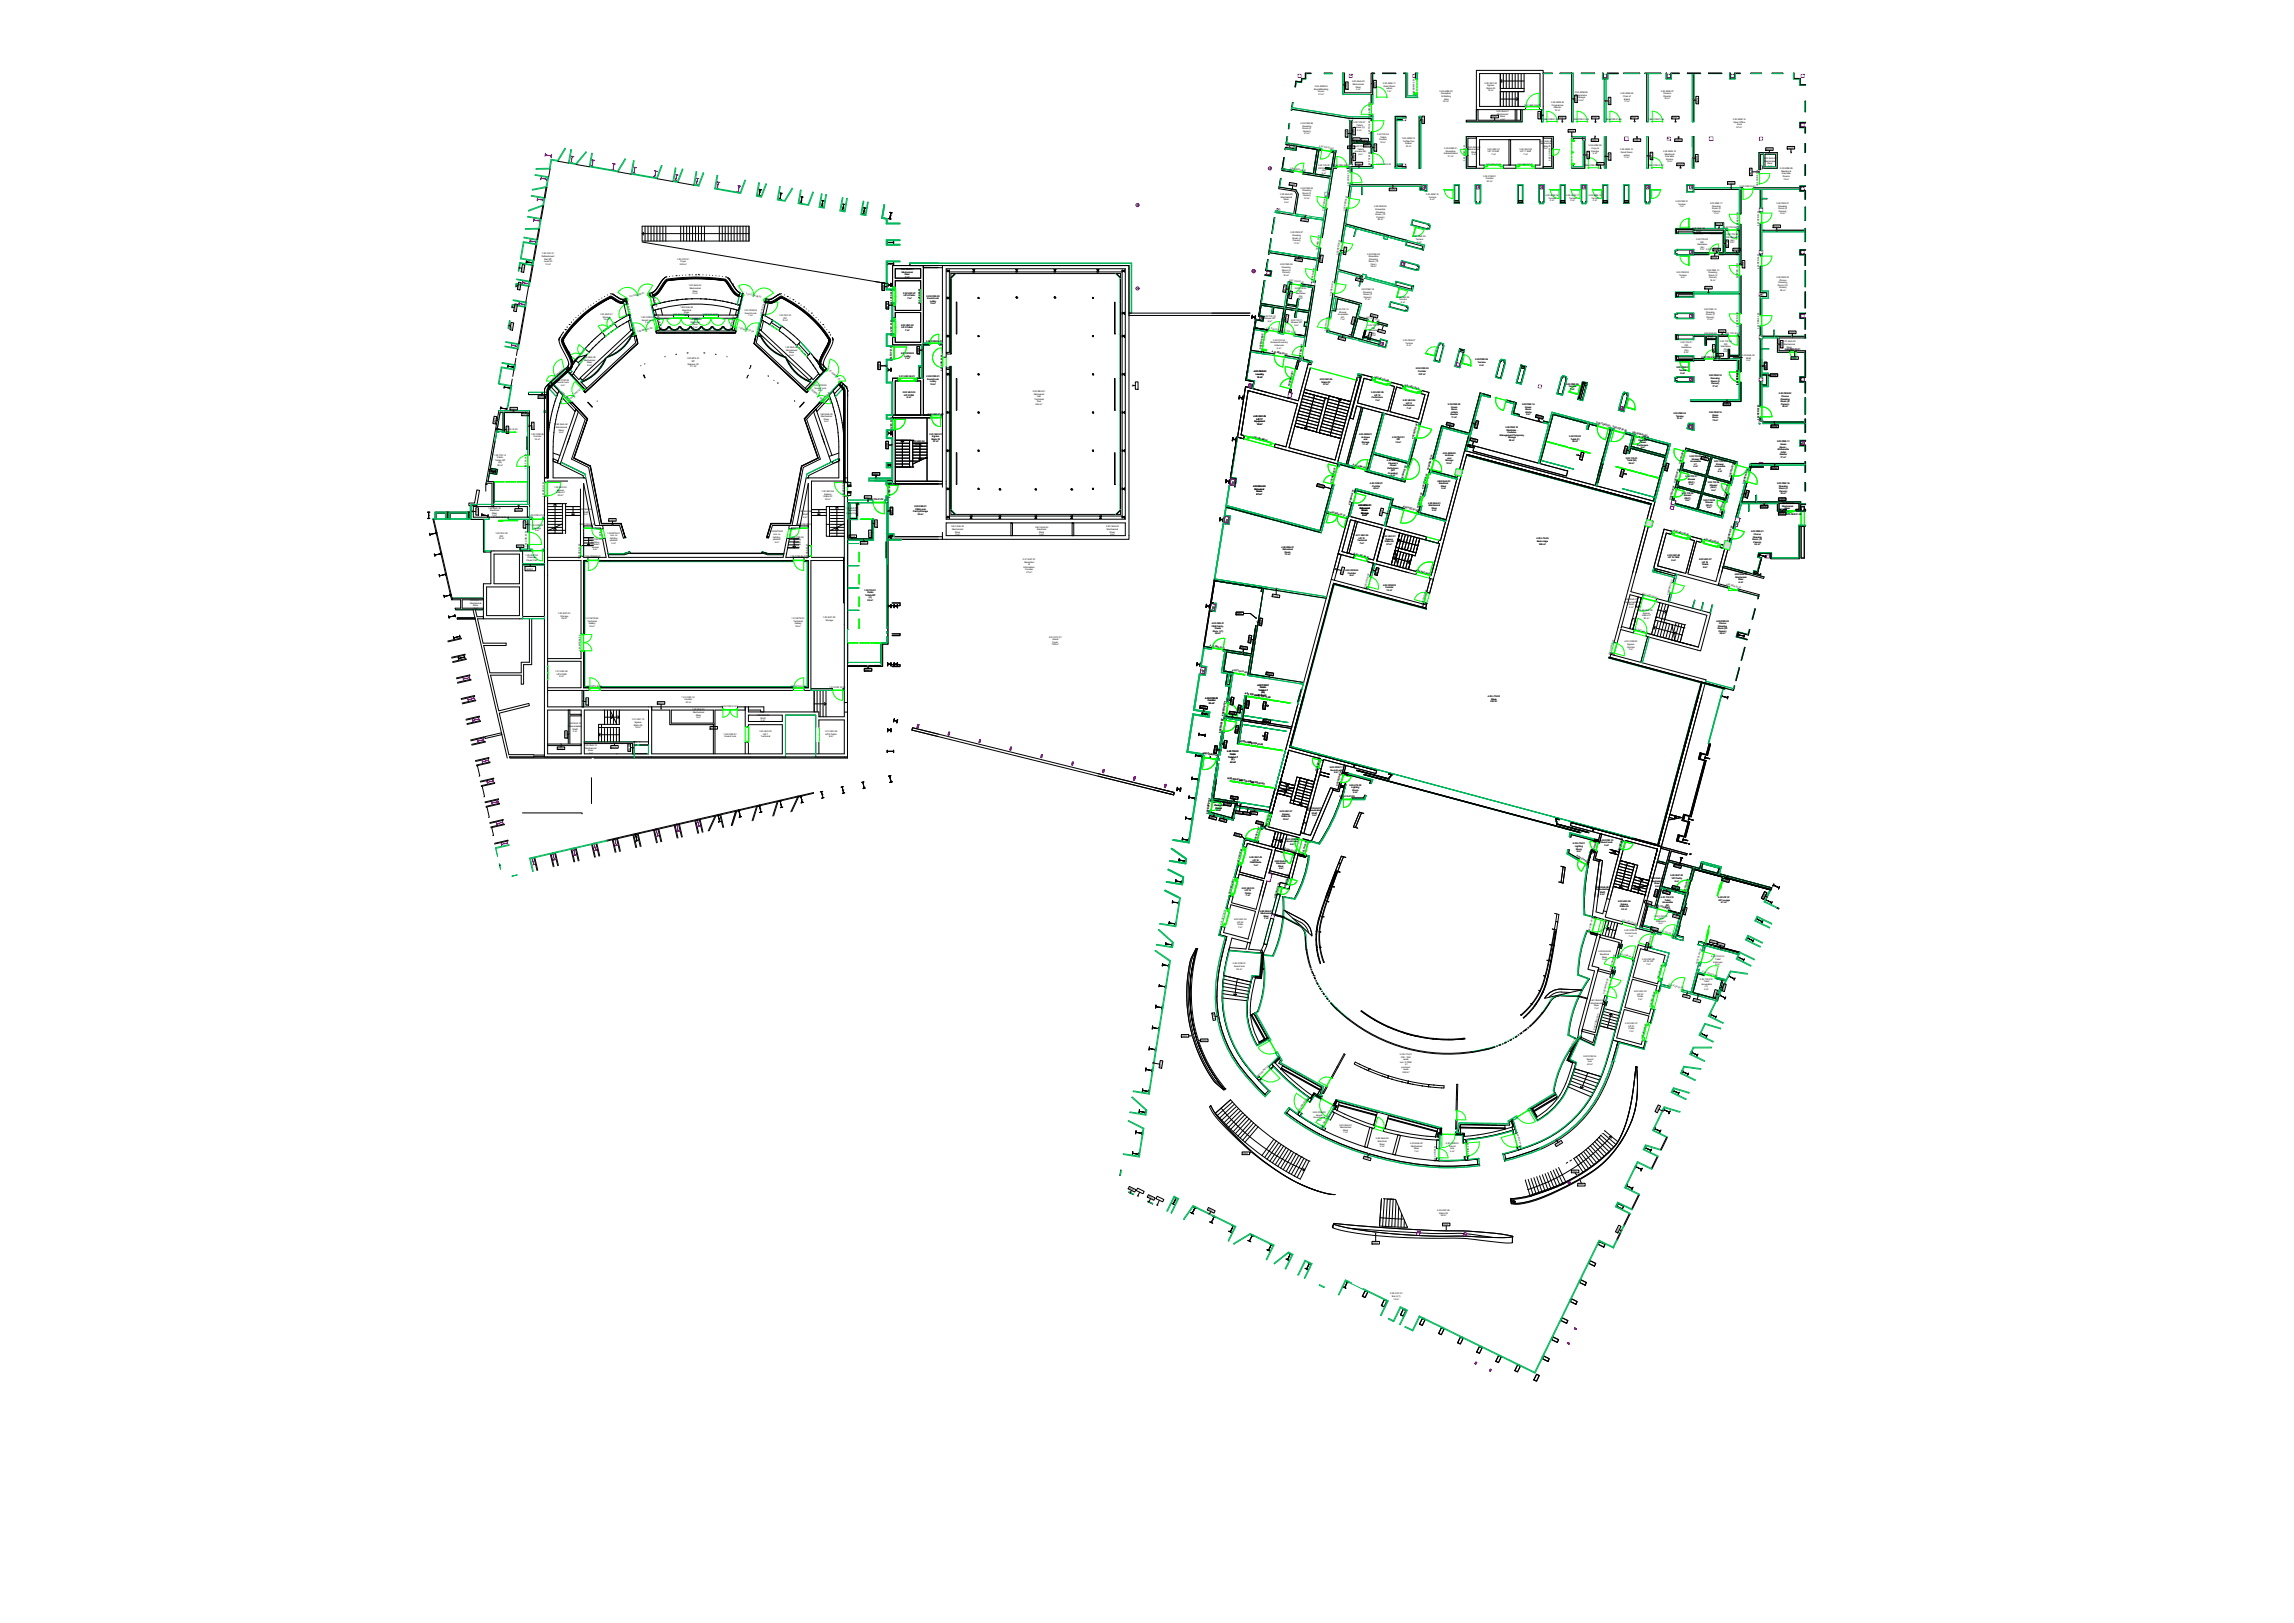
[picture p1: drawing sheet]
<svg xmlns="http://www.w3.org/2000/svg" width="1189mm" height="841mm" viewBox="0 0 1189 841" stroke-linecap="round" stroke-linejoin="round" font-family="sans-serif">
<defs><g id="words">
<g font-size="1.2">
<text x="681" y="47">Board/Meeting</text>
<text x="681" y="45">3.02.ADM.03</text>
<text x="683" y="48">Room</text>
<text x="698" y="46" transform="rotate(-90 698 46)">BW05</text>
<text x="701" y="43">3.00.SHA.02</text>
<text x="701" y="44">Mechanical</text>
<text x="703" y="45">Riser</text>
<text x="703" y="47">3 m²</text>
<text x="713" y="45" transform="rotate(-90 713 45)">BW05</text>
<text x="717" y="44">3.02.ADM.11</text>
<text x="717" y="45">Quiet Room</text>
<text x="719" y="46">admin</text>
<text x="719" y="48">7 m²</text>
<text x="746" y="48">3.02.ADM.02</text>
<text x="769" y="43">3.02.VEC.03</text>
<text x="770" y="46">Stairs 05</text>
<text x="771" y="45">Egress</text>
<text x="771" y="47">18 m²</text>
<text x="861" y="48">3.02.ADM.07</text>
<text x="683" y="49">21 m²</text>
<text x="733" y="49" transform="rotate(-90 733 49)">3.02.ADM.02.01</text>
<text x="747" y="49">Reception</text>
<text x="747" y="50">&amp; Waiting</text>
<text x="748" y="53">32 m²</text>
<text x="748" y="52">Area</text>
<text x="804" y="53">3.02.ADM.05</text>
<text x="816" y="48">3.02.ADM.06</text>
<text x="816" y="50">Programme</text>
<text x="817" y="53" transform="rotate(-90 817 53)">BW06</text>
<text x="817" y="51">Manager</text>
<text x="818" y="52">13 m²</text>
<text x="840" y="49">3.02.ADM.04</text>
<text x="841" y="50">Chair of</text>
<text x="842" y="53">17 m²</text>
<text x="842" y="52">Board</text>
<text x="862" y="49">Finance</text>
<text x="862" y="50">Director</text>
<text x="863" y="52">18 m²</text>
<text x="880" y="54" transform="rotate(-90 880 54)">BW06</text>
<text x="776" y="58">3.00.SHA.01</text>
<text x="776" y="59">Mechanical</text>
<text x="790" y="55">3.01.VEC.03.01</text>
<text x="804" y="55">Programme</text>
<text x="805" y="56">Director</text>
<text x="806" y="57">12 m²</text>
<text x="835" y="54" transform="rotate(-90 835 54)">BW06</text>
<text x="674" y="64">3.02.PER.08</text>
<text x="675" y="66">Dressing</text>
<text x="701" y="64">3.02.TOI.07</text>
<text x="703" y="65">Toilets</text>
<text x="710" y="61" transform="rotate(-90 710 61)">3.02.ADM.03.01</text>
<text x="738" y="64" transform="rotate(-90 738 64)">BW06</text>
<text x="773" y="61">BW05</text>
<text x="777" y="61">Riser</text>
<text x="778" y="62">4 m²</text>
<text x="798" y="61" transform="rotate(-90 798 61)">BW06</text>
<text x="799" y="62">1.B2.COR.01.41</text>
<text x="808" y="61">GW01</text>
<text x="815" y="62">1.B2.COR.01.42</text>
<text x="825" y="61">GW01</text>
<text x="832" y="62">1.B2.COR.01.43</text>
<text x="845" y="61">GW01</text>
<text x="854" y="62">1.B2.COR.01.44</text>
<text x="867" y="61">GW01</text>
<text x="898" y="62">3.02.ADM.14</text>
<text x="898" y="64">Open Office</text>
<text x="900" y="65">Area</text>
<text x="675" y="67">Room (4</text>
<text x="675" y="68">Person)</text>
<text x="676" y="70">21 m²</text>
<text x="698" y="71" transform="rotate(-90 698 71)">BW06</text>
<text x="702" y="66">Access (F)</text>
<text x="702" y="69" transform="rotate(-90 702 69)">IW20</text>
<text x="703" y="68">4 m²</text>
<text x="710" y="69" transform="rotate(-90 710 69)">3.02.TOI.24.01</text>
<text x="714" y="70">3.02.TOI.24</text>
<text x="715" y="71">Toilets</text>
<text x="813" y="68">BW06</text>
<text x="900" y="66">97 m²</text>
<text x="666" y="75">3.02.SHA.01</text>
<text x="668" y="77">Shaft</text>
<text x="684" y="76" transform="rotate(9 684 76)">3.02.TOI.22.01</text>
<text x="698" y="77">BW03</text>
<text x="701" y="73">IW20</text>
<text x="702" y="76">3.02.TOI.06</text>
<text x="703" y="78">Toilets</text>
<text x="706" y="73">BW03</text>
<text x="707" y="76">IW20</text>
<text x="715" y="73">Corridor</text>
<text x="715" y="74">10 m²</text>
<text x="727" y="72">3.02.ADM.10</text>
<text x="727" y="73">Coffee/Tea</text>
<text x="728" y="75">Station</text>
<text x="729" y="76">10 m²</text>
<text x="748" y="77">3.02.ADM.01</text>
<text x="761" y="77">3.00.SHA.05</text>
<text x="761" y="78">Mechanical</text>
<text x="771" y="78">3.02.VEC.01</text>
<text x="787" y="78">3.02.VEC.02</text>
<text x="798" y="73">3.00.SHA.06</text>
<text x="798" y="75">Mechanical</text>
<text x="800" y="76">Riser</text>
<text x="800" y="77">2 m²</text>
<text x="823" y="76">3.02.ADM.08</text>
<text x="825" y="73">GW01</text>
<text x="825" y="77">Copy &amp;</text>
<text x="840" y="78">3.02.ADM.13</text>
<text x="847" y="73">GW01</text>
<text x="868" y="73">GW02</text>
<text x="915" y="78">BW05</text>
<text x="926" y="77">GW02</text>
<text x="669" y="78">0 m²</text>
<text x="702" y="79">Access (M)</text>
<text x="702" y="83" transform="rotate(-90 702 83)">IW20</text>
<text x="704" y="80">4 m²</text>
<text x="713" y="78" transform="rotate(-90 713 78)">BW06</text>
<text x="748" y="80">Administration</text>
<text x="749" y="79">Reception</text>
<text x="750" y="81">31 m²</text>
<text x="759" y="83" transform="rotate(-90 759 83)">3.02.ADM.01.01</text>
<text x="763" y="79">Riser</text>
<text x="763" y="81">2 m²</text>
<text x="771" y="79">Lift 10 Staff</text>
<text x="773" y="80">7 m²</text>
<text x="788" y="79">Lift 11 Staff</text>
<text x="790" y="80">7 m²</text>
<text x="804" y="83" transform="rotate(-90 804 83)">3.02.COR.01.01</text>
<text x="824" y="82" transform="rotate(-90 824 82)">BW06</text>
<text x="825" y="79">Storage</text>
<text x="825" y="80">5 m²</text>
<text x="835" y="83" transform="rotate(-90 835 83)">BW06</text>
<text x="840" y="79">Quiet Room</text>
<text x="842" y="82">11 m²</text>
<text x="842" y="81">admin</text>
<text x="856" y="83" transform="rotate(-90 856 83)">BW06</text>
<text x="862" y="79">3.02.ADM.12</text>
<text x="863" y="80">Meeting &amp;</text>
<text x="863" y="82">Interview</text>
<text x="864" y="83">Rooms</text>
<text x="880" y="84" transform="rotate(-90 880 84)">BW06</text>
<text x="914" y="82">3.00.SHA.04</text>
<text x="914" y="84">Mechanical</text>
<text x="669" y="88" transform="rotate(9 669 88)">3.02.PER.04.02</text>
<text x="683" y="86">3.02.TOI.22</text>
<text x="683" y="88">DR Shower</text>
<text x="685" y="89">(4p)</text>
<text x="691" y="86">3.02.PER.08.01</text>
<text x="703" y="85">BW06</text>
<text x="710" y="86" transform="rotate(-90 710 86)">3.02.TOI.24.02</text>
<text x="713" y="86">3.02.TOI.24.03</text>
<text x="770" y="85">3.01.VEC.01.01</text>
<text x="786" y="85">3.01.VEC.02.01</text>
<text x="821" y="86">1.B2.COR.01.45</text>
<text x="828" y="85">GW01</text>
<text x="854" y="86">1.B2.COR.01.27</text>
<text x="864" y="84">12 m²</text>
<text x="869" y="86">GW02</text>
<text x="916" y="85">Riser</text>
<text x="916" y="87">1 m²</text>
<text x="922" y="88">3.02.ADM.09</text>
<text x="923" y="89">Meeting &amp;</text>
<text x="668" y="96" transform="rotate(9 668 96)">BW05</text>
<text x="685" y="90">3 m²</text>
<text x="769" y="92">3.02.COR.01</text>
<text x="770" y="93">Corridor</text>
<text x="771" y="94">92 m²</text>
<text x="895" y="95">BW06</text>
<text x="908" y="91" transform="rotate(-90 908 91)">GW02</text>
<text x="924" y="90">Interview</text>
<text x="924" y="92">Rooms</text>
<text x="924" y="93">12 m²</text>
<text x="663" y="101">3.00.SHA.09</text>
<text x="674" y="98">3.02.PER.04</text>
<text x="675" y="99">Dressing</text>
<text x="675" y="100">Room (2</text>
<text x="675" y="102">Person)</text>
<text x="699" y="96" transform="rotate(-90 699 96)">3.02.COR.01.02</text>
<text x="720" y="99">BW06</text>
<text x="739" y="101">3.02.ADM.15</text>
<text x="801" y="102">3.02.ADM.16</text>
<text x="812" y="102">3.02.ADM.17</text>
<text x="823" y="102">3.02.ADM.18</text>
<text x="902" y="97">3.02.COR.03.01</text>
<text x="911" y="97" transform="rotate(-90 911 97)">1.B2.COR.01.28</text>
<text x="664" y="102">Mechanical</text>
<text x="665" y="104">Riser</text>
<text x="666" y="105">2 m²</text>
<text x="676" y="103">13 m²</text>
<text x="712" y="107">3.02.PER.05</text>
<text x="740" y="102">Terrace</text>
<text x="741" y="104">6 m²</text>
<text x="802" y="103">Terrace</text>
<text x="803" y="104">2 m²</text>
<text x="813" y="103">Terrace</text>
<text x="814" y="104">2 m²</text>
<text x="825" y="103">Terrace</text>
<text x="826" y="104">2 m²</text>
<text x="868" y="105">3.02.PER.21</text>
<text x="870" y="106">Terrace</text>
<text x="871" y="107">7 m²</text>
<text x="886" y="106">3.02.PER.17</text>
<text x="887" y="107">Dressing</text>
<text x="921" y="106">3.02.PER.01</text>
<text x="922" y="107">Dressing</text>
<text x="686" y="109" transform="rotate(-81 686 109)">3.02.PER.04.01</text>
<text x="697" y="109" transform="rotate(-81 697 109)">3.02.PER.05.01</text>
<text x="713" y="109">Ensemble</text>
<text x="713" y="111">Room (12</text>
<text x="713" y="110">Dressing</text>
<text x="713" y="113">Person)</text>
<text x="887" y="108">Room (4</text>
<text x="888" y="110">Person)</text>
<text x="888" y="111">17 m²</text>
<text x="922" y="108">Room (4</text>
<text x="922" y="110">Person)</text>
<text x="922" y="111">15 m²</text>
<text x="674" y="114" transform="rotate(9 674 114)">BW06</text>
<text x="714" y="114">28 m²</text>
<text x="877" y="119">3.02.SHA.06</text>
<text x="889" y="117">BW06</text>
<text x="894" y="118">3.02.TOI.29.01</text>
<text x="901" y="118" transform="rotate(-90 901 118)">3.02.PER.17.01</text>
<text x="912" y="117" transform="rotate(-90 912 117)">3.02.PER.01.01</text>
<text x="919" y="118">BW06</text>
<text x="669" y="121">3.02.PER.07</text>
<text x="670" y="122">Dressing</text>
<text x="670" y="124">Room (4</text>
<text x="670" y="125">Person)</text>
<text x="732" y="123">3.02.PER.29</text>
<text x="734" y="124">Terrace</text>
<text x="734" y="126">2 m²</text>
<text x="879" y="120">Shaft</text>
<text x="879" y="124">3.02.TOI.20</text>
<text x="879" y="121">1 m²</text>
<text x="881" y="126">DR</text>
<text x="895" y="122">3.02.TOI.29</text>
<text x="895" y="123">DR Shower</text>
<text x="897" y="125">(4p)</text>
<text x="281" y="132">1.02.CAT.01</text>
<text x="671" y="126">17 m²</text>
<text x="683" y="130" transform="rotate(-81 683 130)">3.02.PER.07.01</text>
<text x="697" y="132" transform="rotate(-81 697 132)">BW06</text>
<text x="709" y="132">3.02.PER.09</text>
<text x="880" y="127">Sanitaries</text>
<text x="881" y="130">7 m²</text>
<text x="881" y="128">(2p)</text>
<text x="884" y="130">3.02.TOI.20.01</text>
<text x="888" y="130">IW20</text>
<text x="896" y="128" transform="rotate(-90 896 128)">BW06</text>
<text x="897" y="126">3 m²</text>
<text x="898" y="130">IW20</text>
<text x="281" y="133">Refreshment</text>
<text x="282" y="136">Level 02</text>
<text x="282" y="135">Bar MT</text>
<text x="283" y="137">13 m²</text>
<text x="351" y="134">1.02.FOY.01</text>
<text x="352" y="137">249 m²</text>
<text x="353" y="136">Foyer</text>
<text x="663" y="137">3.02.PER.06</text>
<text x="671" y="135" transform="rotate(9 671 135)">BW06</text>
<text x="685" y="136" transform="rotate(-81 685 136)">BW06</text>
<text x="693" y="132" transform="rotate(-81 693 132)">3.02.PER.09.01</text>
<text x="709" y="133">Ensemble</text>
<text x="709" y="136">Room (12</text>
<text x="710" y="135">Dressing</text>
<text x="710" y="137">Pers.)</text>
<text x="887" y="134">BW06</text>
<text x="271" y="141" transform="rotate(-80 271 141)">IW03</text>
<text x="467" y="140">2.00.SHA.01</text>
<text x="467" y="141">Mechanical</text>
<text x="469" y="143">Riser</text>
<text x="469" y="144">2 m²</text>
<text x="664" y="139">Dressing</text>
<text x="664" y="140">Room (2</text>
<text x="665" y="141">Person)</text>
<text x="665" y="143">16 m²</text>
<text x="710" y="139">28 m²</text>
<text x="869" y="142">3.02.PER.22</text>
<text x="870" y="143">Terrace</text>
<text x="885" y="140">3.02.PER.13</text>
<text x="885" y="142">Dressing</text>
<text x="886" y="143">Room (2</text>
<text x="904" y="139" transform="rotate(-90 904 139)">BW06</text>
<text x="912" y="139" transform="rotate(-90 912 139)">3.02.PER.03.01</text>
<text x="269" y="150" transform="rotate(-80 269 150)">IW03</text>
<text x="357" y="148">1.02.SHA.03</text>
<text x="357" y="150">Mechanical</text>
<text x="668" y="146" transform="rotate(9 668 146)">3.02.TOI.32.01</text>
<text x="671" y="150">3.02.TOI.32</text>
<text x="680" y="147" transform="rotate(-81 680 147)">3.02.PER.06.01</text>
<text x="703" y="145" transform="rotate(15 703 145)">BW06</text>
<text x="871" y="144">4 m²</text>
<text x="884" y="150">BW06</text>
<text x="886" y="144">Person)</text>
<text x="886" y="146">16 m²</text>
<text x="901" y="144" transform="rotate(-90 901 144)">3.02.PER.13.01</text>
<text x="921" y="144">3.02.PER.03</text>
<text x="921" y="148">Room (12</text>
<text x="922" y="147">Dressing</text>
<text x="922" y="149">Person)</text>
<text x="922" y="145">Chorus</text>
<text x="326" y="154" transform="rotate(-13 326 154)">1.01.COR.05.01</text>
<text x="338" y="151" transform="rotate(77 338 151)">1.02.SHA.03.01</text>
<text x="359" y="152">14 m²</text>
<text x="359" y="151">Riser</text>
<text x="387" y="153" transform="rotate(13 387 153)">1.01.COR.06.01</text>
<text x="458" y="150" transform="rotate(-90 458 150)">IW03</text>
<text x="468" y="152">2.02.VEC.01</text>
<text x="468" y="154">Lift 4 Public</text>
<text x="470" y="155">7 m²</text>
<text x="480" y="154">2.02.COR.02</text>
<text x="481" y="155">Sound Lock</text>
<text x="666" y="151" transform="rotate(-81 666 151)">BW06</text>
<text x="669" y="154" transform="rotate(-81 669 154)">IW20</text>
<text x="672" y="153">Sanitaries</text>
<text x="673" y="155">4 m²</text>
<text x="673" y="154">(2p)</text>
<text x="673" y="151">DR</text>
<text x="690" y="153" transform="rotate(-81 690 153)">3.02.PER.18.01</text>
<text x="706" y="150">3.02.PER.18</text>
<text x="707" y="152">Dressing</text>
<text x="707" y="153">Room (2</text>
<text x="707" y="154">Person)</text>
<text x="707" y="156">17 m²</text>
<text x="724" y="154">3.02.PER.28</text>
<text x="725" y="156">Terrace</text>
<text x="923" y="151">39 m²</text>
<text x="267" y="161" transform="rotate(-80 267 161)">IW03</text>
<text x="325" y="156" transform="rotate(77 325 156)">1.02.SUP.01.01</text>
<text x="353" y="160">1.B2.SHA.08</text>
<text x="354" y="161">Electrical</text>
<text x="386" y="161">1.02.COR.04</text>
<text x="460" y="160" transform="rotate(-90 460 160)">IW03</text>
<text x="462" y="158" transform="rotate(-90 462 158)">2.01.VEC.02.01</text>
<text x="477" y="158" transform="rotate(-90 477 158)">2.01.VEC.03.02</text>
<text x="482" y="158">13 m²</text>
<text x="482" y="156">Lobby</text>
<text x="693" y="161">3.02.TOI.13</text>
<text x="726" y="157">2 m²</text>
<text x="883" y="161">3.02.PER.12</text>
<text x="311" y="163">1.02.SUP.01</text>
<text x="312" y="165">Storage</text>
<text x="313" y="166">15 m²</text>
<text x="332" y="165">1.02.COR.03</text>
<text x="333" y="166">Sound Lock</text>
<text x="334" y="167">7 m²</text>
<text x="341" y="163" transform="rotate(77 341 163)">1.02.SHA.04.04</text>
<text x="349" y="163">1.02.SHA.04.02</text>
<text x="355" y="162">Riser</text>
<text x="355" y="164">6 m²</text>
<text x="357" y="166">1.02.SHA.04</text>
<text x="358" y="167">Electrical</text>
<text x="364" y="163">1.02.SHA.04.03</text>
<text x="386" y="163">Sound Lock</text>
<text x="388" y="164">7 m²</text>
<text x="395" y="164" transform="rotate(-77 395 164)">1.02.TEC.01.01</text>
<text x="404" y="164">1.02.TEC.01</text>
<text x="405" y="166">15 m²</text>
<text x="406" y="165">IDF</text>
<text x="655" y="164">3.02.TOI.12</text>
<text x="655" y="166">Shower MT</text>
<text x="657" y="167">5 m²</text>
<text x="667" y="167" transform="rotate(-81 667 167)">IW20</text>
<text x="669" y="166">3.02.TOI.11</text>
<text x="669" y="168">Shower MT</text>
<text x="693" y="163">Accessible</text>
<text x="694" y="162">Shower</text>
<text x="695" y="166">7 m²</text>
<text x="695" y="165">MT</text>
<text x="701" y="168" transform="rotate(-75 701 168)">IW20</text>
<text x="708" y="165" transform="rotate(15 708 165)">3.02.TOI.15.01</text>
<text x="710" y="164" transform="rotate(16 710 164)">BW06</text>
<text x="884" y="162">Dressing</text>
<text x="884" y="163">Room (2</text>
<text x="884" y="165">Person)</text>
<text x="885" y="166">21 m²</text>
<text x="265" y="171" transform="rotate(-80 265 171)">IW03</text>
<text x="312" y="173" transform="rotate(-37 312 173)">1.02.SUP.01.03</text>
<text x="330" y="172" transform="rotate(-13 330 172)">1.02.MTA.01.02</text>
<text x="359" y="168">Riser</text>
<text x="359" y="170">7 m²</text>
<text x="379" y="171" transform="rotate(-77 379 171)">1.02.SHA.04.01</text>
<text x="383" y="170" transform="rotate(13 383 170)">1.02.MTA.01.04</text>
<text x="462" y="174" transform="rotate(-90 462 174)">2.01.VEC.03.01</text>
<text x="467" y="169">2.02.VEC.02</text>
<text x="467" y="170">Lift 3 Public</text>
<text x="469" y="171">7 m²</text>
<text x="656" y="170" transform="rotate(9 656 170)">3.02.TOI.12.01</text>
<text x="664" y="172" transform="rotate(9 664 172)">3.02.TOI.11.01</text>
<text x="671" y="169">5 m²</text>
<text x="687" y="172" transform="rotate(-81 687 172)">3.02.TOI.13.01</text>
<text x="709" y="169">3.02.TOI.15</text>
<text x="709" y="172">Sanitaries</text>
<text x="711" y="173">(2p)</text>
<text x="711" y="170">DR</text>
<text x="714" y="172" transform="rotate(15 714 172)">IW20</text>
<text x="883" y="173">3.02.SHA.04</text>
<text x="891" y="172">BW06</text>
<text x="894" y="173">3.02.TOI.16.01</text>
<text x="901" y="169" transform="rotate(-90 901 169)">3.02.PER.12.01</text>
<text x="912" y="170" transform="rotate(-90 912 170)">3.02.PER.03.02</text>
<text x="927" y="173">BW05</text>
<text x="480" y="177">2.02.COR.02.01</text>
<text x="658" y="178">Showers/Laundry</text>
<text x="660" y="177">3.02.TOI.34</text>
<text x="661" y="179">Anteroom</text>
<text x="694" y="175" transform="rotate(15 694 175)">BW06</text>
<text x="710" y="176" transform="rotate(-74 710 176)">BW02</text>
<text x="711" y="174">4 m²</text>
<text x="727" y="177">3.02.PER.27</text>
<text x="728" y="178">Terrace</text>
<text x="729" y="179">8 m²</text>
<text x="871" y="178">3.02.TOI.21</text>
<text x="873" y="179">DR</text>
<text x="885" y="175">Shaft</text>
<text x="885" y="176">0 m²</text>
<text x="891" y="177">3.02.TOI.16</text>
<text x="892" y="180">Sanitaries</text>
<text x="894" y="179">DR</text>
<text x="924" y="177">3.01.SHA.02</text>
<text x="924" y="179">Mechanical</text>
<text x="302" y="186">1.02.SHA.05</text>
<text x="407" y="180">1.02.SHA.06</text>
<text x="407" y="182">Mechanical</text>
<text x="409" y="183">Riser</text>
<text x="409" y="184">8 m²</text>
<text x="467" y="184">2.02.COR.03</text>
<text x="469" y="185">Lobby</text>
<text x="476" y="183" transform="rotate(-90 476 183)">BW06</text>
<text x="654" y="181" transform="rotate(-81 654 181)">3.02.TOI.34.02</text>
<text x="659" y="183" transform="rotate(9 659 183)">4.02.PER.03.02</text>
<text x="662" y="181">9 m²</text>
<text x="674" y="186" transform="rotate(-81 674 186)">3.02.TOI.34.01</text>
<text x="871" y="180">Sanitaries</text>
<text x="873" y="183">6 m²</text>
<text x="873" y="182">(2p)</text>
<text x="882" y="185">3.02.TOI.21.01</text>
<text x="889" y="182" transform="rotate(-90 889 182)">IW20</text>
<text x="890" y="184">IW20</text>
<text x="893" y="183">4 m²</text>
<text x="893" y="181">(2p)</text>
<text x="903" y="184">3.02.SHA.03</text>
<text x="905" y="186">Shaft</text>
<text x="924" y="180" transform="rotate(-90 924 180)">BW05</text>
<text x="925" y="181">3.02.PER.02.01</text>
<text x="926" y="180">Riser</text>
<text x="926" y="181">3 m²</text>
<text x="928" y="186">BW05</text>
<text x="298" y="187" transform="rotate(-52 298 187)">1.02.SUP.01.02</text>
<text x="303" y="187">Mechanical</text>
<text x="304" y="188">Riser</text>
<text x="305" y="190">8 m²</text>
<text x="356" y="186">1.02.MTA.01</text>
<text x="356" y="189">Balcony 02</text>
<text x="357" y="190">171 m²</text>
<text x="358" y="188">MT</text>
<text x="429" y="191" transform="rotate(43 429 191)">1.01.COR.07.01</text>
<text x="456" y="191" transform="rotate(-90 456 191)">IW03</text>
<text x="462" y="187" transform="rotate(-90 462 187)">1.02.FOY.01.01</text>
<text x="469" y="186">7 m²</text>
<text x="734" y="191">3.02.COR.03</text>
<text x="765" y="187">3.02.PER.26</text>
<text x="766" y="188">Terrace</text>
<text x="767" y="189">4 m²</text>
<text x="869" y="191">3.02.PER.23</text>
<text x="905" y="187">0 m²</text>
<text x="915" y="191" transform="rotate(-90 915 191)">BW06</text>
<text x="286" y="197" transform="rotate(-43 286 197)">1.01.COR.04.01</text>
<text x="288" y="197">1.02.COR.02</text>
<text x="466" y="196">2.01.VEC.04.01</text>
<text x="480" y="195">2.02.COR.01</text>
<text x="481" y="197">Sound Lock</text>
<text x="488" y="192" transform="rotate(-90 488 192)">2.02.COR.01.01</text>
<text x="650" y="193">4.02.PER.03</text>
<text x="651" y="194">Laundry</text>
<text x="651" y="196">15 m²</text>
<text x="684" y="197">4.02.VEC.06</text>
<text x="712" y="196" transform="rotate(15 712 196)">3.01.VEC.04.01</text>
<text x="735" y="193">Corridor</text>
<text x="735" y="194">237 m²</text>
<text x="870" y="192">Terrace</text>
<text x="871" y="194">2 m²</text>
<text x="886" y="195">3.02.PER.19</text>
<text x="887" y="196">Dressing</text>
<text x="887" y="198">Room (2</text>
<text x="918" y="195">BW06</text>
<text x="289" y="199">Sound Lock</text>
<text x="291" y="200">4 m²</text>
<text x="291" y="203" transform="rotate(47 291 203)">1.02.COR.02.01</text>
<text x="420" y="201" transform="rotate(43 420 201)">1.02.MTA.01.03</text>
<text x="422" y="200">1.02.COR.05</text>
<text x="422" y="201">Sound Lock</text>
<text x="424" y="203">4 m²</text>
<text x="468" y="204">2.02.VEC.03</text>
<text x="482" y="199">12 m²</text>
<text x="482" y="198">Lobby</text>
<text x="535" y="203">2.02.REH.01</text>
<text x="668" y="200" transform="rotate(-75 668 200)">4.02.PER.03.01</text>
<text x="685" y="198">Stairs 02</text>
<text x="686" y="200">37 m²</text>
<text x="711" y="204">3.02.VEC.05</text>
<text x="728" y="200" transform="rotate(15 728 200)">3.01.VEC.05.01</text>
<text x="812" y="199">3.02.PER.25</text>
<text x="813" y="201">Terrace</text>
<text x="814" y="202">2 m²</text>
<text x="887" y="199">Person)</text>
<text x="887" y="200">17 m²</text>
<text x="901" y="200" transform="rotate(-90 901 200)">3.02.PER.19.01</text>
<text x="279" y="206">BW09</text>
<text x="295" y="207" transform="rotate(-43 295 207)">1.02.MTA.01.01</text>
<text x="425" y="210" transform="rotate(-47 425 210)">1.02.COR.05.01</text>
<text x="469" y="205">Lift 2 F&amp;B</text>
<text x="470" y="206">8 m²</text>
<text x="536" y="205">Rehearsal</text>
<text x="536" y="207">Technical</text>
<text x="537" y="210">364 m²</text>
<text x="537" y="209">floor</text>
<text x="538" y="206">Hall</text>
<text x="711" y="206">Performers</text>
<text x="712" y="205">Lift 13</text>
<text x="713" y="208">7 m²</text>
<text x="727" y="208">3.02.VEC.04</text>
<text x="729" y="209">Lift 14</text>
<text x="750" y="210">3.02.PER.20</text>
<text x="789" y="210">3.02.PER.14</text>
<text x="893" y="210">BW06</text>
<text x="922" y="204">3.02.PER.02</text>
<text x="923" y="207">Dressing</text>
<text x="923" y="208">Room (8</text>
<text x="923" y="210">Person)</text>
<text x="923" y="206">Chorus</text>
<text x="264" y="212">BW06</text>
<text x="271" y="215">IW19</text>
<text x="425" y="215">1.B2.SHA.02</text>
<text x="481" y="215">2.01.VEC.01.02</text>
<text x="727" y="210">Performers</text>
<text x="729" y="212">7 m²</text>
<text x="752" y="215">Quarter</text>
<text x="752" y="214">-Artists</text>
<text x="752" y="211">Green</text>
<text x="752" y="212">Room</text>
<text x="790" y="214">-Niche</text>
<text x="790" y="211">Green</text>
<text x="791" y="213">Room</text>
<text x="791" y="215">3 m²</text>
<text x="867" y="215">3.02.PER.24</text>
<text x="886" y="214">3.02.PER.15</text>
<text x="887" y="215">Green</text>
<text x="924" y="211">28 m²</text>
<text x="257" y="219" transform="rotate(-80 257 219)">BW05</text>
<text x="288" y="220">1.B2.SHA.04</text>
<text x="288" y="222">Mechanical</text>
<text x="425" y="216">Mechanical</text>
<text x="427" y="218">Riser</text>
<text x="427" y="219">6 m²</text>
<text x="650" y="216">4.02.VEC.05</text>
<text x="650" y="219">Equipment</text>
<text x="651" y="218">Lift 17</text>
<text x="651" y="220">19 m²</text>
<text x="750" y="220" transform="rotate(15 750 220)">BW06</text>
<text x="752" y="216">11 m²</text>
<text x="765" y="222" transform="rotate(-75 765 222)">BW06</text>
<text x="780" y="222">3.02.PER.10</text>
<text x="796" y="216" transform="rotate(15 796 216)">BW06</text>
<text x="827" y="219" transform="rotate(15 827 219)">3.02.TOI.02.01</text>
<text x="836" y="221" transform="rotate(15 836 221)">3.02.TOI.01.01</text>
<text x="869" y="216">Terrace</text>
<text x="869" y="217">10 m²</text>
<text x="887" y="217">Room</text>
<text x="887" y="218">13 m²</text>
<text x="912" y="218" transform="rotate(-90 912 218)">3.02.PER.02.02</text>
<text x="918" y="221">BW06</text>
<text x="261" y="223">1.02.TOI.14.05</text>
<text x="263" y="224" transform="rotate(-90 263 224)">BW03</text>
<text x="275" y="225">1.02.COR.06</text>
<text x="277" y="222" transform="rotate(-90 277 222)">BW06</text>
<text x="277" y="227">Corridor</text>
<text x="277" y="228">16 m²</text>
<text x="290" y="223">Riser</text>
<text x="290" y="224">6 m²</text>
<text x="462" y="224" transform="rotate(-90 462 224)">2.01.VEC.01.01</text>
<text x="482" y="225">2.01.VEC.01</text>
<text x="483" y="228">Stairs 03</text>
<text x="483" y="227">Egress</text>
<text x="649" y="227" transform="rotate(15 649 227)">4.01.VEC.05.01</text>
<text x="704" y="225">4.02.ADM.01</text>
<text x="706" y="227">Archives</text>
<text x="722" y="227">4.02.TEC.01</text>
<text x="733" y="228" transform="rotate(-75 733 228)">4.02.COR.01.04</text>
<text x="777" y="226">Management/Temporary</text>
<text x="781" y="223">Wardrobe -</text>
<text x="781" y="224">Costume</text>
<text x="782" y="227">Storage</text>
<text x="813" y="226">3.02.TOI.02</text>
<text x="814" y="228">Toilet (F)</text>
<text x="846" y="224" transform="rotate(15 846 224)">3.02.SUP.03.01</text>
<text x="848" y="227">3.02.SUP.03</text>
<text x="460" y="232" transform="rotate(-90 460 232)">IW03</text>
<text x="473" y="229">2.02.VEC.04</text>
<text x="474" y="232">Stairs 03</text>
<text x="474" y="230">Egress</text>
<text x="474" y="233">18 m²</text>
<text x="484" y="229">27 m²</text>
<text x="706" y="230">Storage</text>
<text x="706" y="231">11 m²</text>
<text x="707" y="228">and</text>
<text x="723" y="230">13 m²</text>
<text x="724" y="228">IDF</text>
<text x="762" y="228" transform="rotate(15 762 228)">LW03</text>
<text x="782" y="228">29 m²</text>
<text x="815" y="229">28 m²</text>
<text x="849" y="231">Performers</text>
<text x="849" y="228">Cleaners</text>
<text x="850" y="230">Closet</text>
<text x="850" y="232">3 m²</text>
<text x="921" y="229">3.02.PER.11</text>
<text x="921" y="233">Kitchenette</text>
<text x="922" y="232">Room -</text>
<text x="923" y="231">Green</text>
<text x="256" y="236">1.02.TOI.14</text>
<text x="257" y="239">Toilets MT</text>
<text x="258" y="238">Public</text>
<text x="719" y="239">4.02.SUP.01</text>
<text x="748" y="235">4.02.ADM.02</text>
<text x="749" y="236">Archives</text>
<text x="749" y="239">Storage</text>
<text x="750" y="238">and</text>
<text x="820" y="238" transform="rotate(-75 820 238)">LW21</text>
<text x="842" y="235" transform="rotate(-75 842 235)">BW06</text>
<text x="843" y="238">3.02.TOI.01</text>
<text x="843" y="239">Toilet (M)</text>
<text x="876" y="237">3.02.TOI.35</text>
<text x="876" y="240">Accessible</text>
<text x="877" y="238">Shower</text>
<text x="882" y="238" transform="rotate(15 882 238)">IW20</text>
<text x="888" y="239">3.02.TOI.33</text>
<text x="922" y="236">Quarter</text>
<text x="923" y="237">17 m²</text>
<text x="923" y="235">Artist</text>
<text x="258" y="241">26 m²</text>
<text x="258" y="240">(M)</text>
<text x="273" y="243" transform="rotate(-90 273 243)">1.02.TOI.14.02</text>
<text x="701" y="241" transform="rotate(15 701 241)">4.02.ADM.01.01</text>
<text x="719" y="243">Performers</text>
<text x="719" y="246">Dressing)</text>
<text x="720" y="240">Cleaner's</text>
<text x="720" y="242">Closet</text>
<text x="721" y="244">(MT</text>
<text x="740" y="244" transform="rotate(-75 740 244)">4.02.ADM.02.01</text>
<text x="750" y="240">10 m²</text>
<text x="844" y="240">26 m²</text>
<text x="864" y="244" transform="rotate(-75 864 244)">BW06</text>
<text x="871" y="240" transform="rotate(-75 871 240)">3.02.TOI.35.01</text>
<text x="878" y="242">4 m²</text>
<text x="878" y="241">LT</text>
<text x="889" y="242">Accessible</text>
<text x="889" y="241">Shower</text>
<text x="890" y="245">4 m²</text>
<text x="891" y="243">LT</text>
<text x="918" y="243">BW06</text>
<text x="453" y="246">IW03</text>
<text x="683" y="252" transform="rotate(15 683 252)">BW06</text>
<text x="690" y="250" transform="rotate(-75 690 250)">4.02.REH.02.01</text>
<text x="710" y="251">4.02.COR.01</text>
<text x="721" y="247">5 m²</text>
<text x="727" y="249" transform="rotate(-75 727 249)">4.02.COR.01.03</text>
<text x="745" y="250">4.B2.SHA.02</text>
<text x="746" y="251">Electrical</text>
<text x="841" y="247" transform="rotate(-75 841 247)">LW21</text>
<text x="868" y="250" transform="rotate(-75 868 250)">3.02.TOI.37.01</text>
<text x="874" y="247">3.02.TOI.37</text>
<text x="875" y="249">Shower</text>
<text x="875" y="250">(M+F)</text>
<text x="875" y="251">3 m²</text>
<text x="885" y="250">3.02.TOI.36</text>
<text x="886" y="252">Shower</text>
<text x="897" y="247" transform="rotate(-75 897 247)">3.02.TOI.33.01</text>
<text x="904" y="251" transform="rotate(-75 904 251)">3.02.PER.16.01</text>
<text x="921" y="251">3.02.PER.16</text>
<text x="282" y="258" transform="rotate(-90 282 258)">1.01.VEC.11.01</text>
<text x="287" y="253">1.02.VEC.03</text>
<text x="288" y="256">Stairs 01</text>
<text x="289" y="254">Egress</text>
<text x="289" y="257">22 m²</text>
<text x="426" y="255">1.02.VEC.04</text>
<text x="427" y="258">Stairs 02</text>
<text x="427" y="256">Egress</text>
<text x="437" y="258" transform="rotate(-90 437 258)">1.01.VEC.10.01</text>
<text x="448" y="258">BW11</text>
<text x="649" y="252">4.02.REH.02</text>
<text x="650" y="254">Rehearsal</text>
<text x="651" y="255">Room</text>
<text x="651" y="256">61 m²</text>
<text x="711" y="252">Corridor</text>
<text x="712" y="254">40 m²</text>
<text x="738" y="254" transform="rotate(-75 738 254)">4.02.COR.01.01</text>
<text x="747" y="252">Riser</text>
<text x="747" y="254">5 m²</text>
<text x="872" y="256">3.02.TOI.39</text>
<text x="873" y="257">Shower</text>
<text x="887" y="253">(M+F)</text>
<text x="887" y="254">3 m²</text>
<text x="894" y="257" transform="rotate(-75 894 257)">3.02.TOI.36.01</text>
<text x="905" y="258" transform="rotate(-75 905 258)">BW06</text>
<text x="922" y="252">Dressing</text>
<text x="922" y="253">Room (4</text>
<text x="922" y="255">Person)</text>
<text x="923" y="256">19 m²</text>
<text x="253" y="264">1.00.SHA.18</text>
<text x="428" y="259">22 m²</text>
<text x="438" y="264">1.02.SUP.05</text>
<text x="450" y="259">1.02.TOI.01.02</text>
<text x="461" y="258" transform="rotate(-90 461 258)">2.02.FBS.01.01</text>
<text x="474" y="263">2.02.FBS.01</text>
<text x="700" y="262" transform="rotate(-75 700 262)">4.02.BOH.01.01</text>
<text x="704" y="262">4.02.BOH.01</text>
<text x="705" y="264">Rehearsal</text>
<text x="727" y="263" transform="rotate(15 727 263)">4.02.VEC.01.02</text>
<text x="735" y="263" transform="rotate(-75 735 263)">4.02.COR.01.02</text>
<text x="740" y="261">4.00.SHA.01</text>
<text x="740" y="262">Mechanical</text>
<text x="742" y="264">Riser</text>
<text x="866" y="259" transform="rotate(-75 866 259)">3.02.TOI.39.01</text>
<text x="873" y="258">(M+F)</text>
<text x="873" y="260">3 m²</text>
<text x="883" y="259">3.02.TOI.38</text>
<text x="884" y="261">Shower</text>
<text x="884" y="262">(M+F)</text>
<text x="885" y="263">3 m²</text>
<text x="913" y="263">BW06</text>
<text x="922" y="259">BW05</text>
<text x="923" y="261">3.01.SHA.01</text>
<text x="924" y="263">Mechanical</text>
<text x="925" y="264">Riser</text>
<text x="248" y="267" transform="rotate(-90 248 267)">BW08</text>
<text x="254" y="265">Electrical</text>
<text x="254" y="268">1.00.SHA.18.01</text>
<text x="255" y="266">Riser</text>
<text x="255" y="268">5 m²</text>
<text x="267" y="265">BW08</text>
<text x="274" y="268">1.02.COR.07.01</text>
<text x="300" y="264">1.00.SHA.09</text>
<text x="302" y="266">Shaft</text>
<text x="303" y="267">2 m²</text>
<text x="316" y="270">AW20</text>
<text x="414" y="266">1.00.SHA.06</text>
<text x="416" y="267">Shaft</text>
<text x="416" y="268">2 m²</text>
<text x="439" y="266">Closet FoH</text>
<text x="439" y="265">Cleaners</text>
<text x="462" y="266" transform="rotate(-90 462 266)">BW03</text>
<text x="473" y="265">Pantry/Storage</text>
<text x="474" y="264">F&amp;B Local</text>
<text x="476" y="267">25 m²</text>
<text x="689" y="266" transform="rotate(15 689 266)">4.02.REH.01.01</text>
<text x="705" y="266">Storage</text>
<text x="706" y="265">Room</text>
<text x="706" y="268">8 m²</text>
<text x="716" y="267" transform="rotate(-75 716 267)">BW06</text>
<text x="742" y="265">5 m²</text>
<text x="892" y="266" transform="rotate(-75 892 266)">3.02.TOI.38.01</text>
<text x="922" y="267">BW05</text>
<text x="925" y="265">1 m²</text>
<text x="925" y="267">4.02.PER.01.02</text>
<text x="272" y="274" transform="rotate(-90 272 274)">BW06</text>
<text x="275" y="273">1.02.COR.07</text>
<text x="276" y="274">Corridor</text>
<text x="277" y="275">4 m²</text>
<text x="300" y="272">1.02.COR.08.03</text>
<text x="310" y="276" transform="rotate(79 310 276)">.952</text>
<text x="399" y="276">1.02.MTS.02</text>
<text x="412" y="272">1.02.COR.09.03</text>
<text x="454" y="273" transform="rotate(-90 454 273)">BW03</text>
<text x="493" y="273">2.B1.SHA.02</text>
<text x="493" y="275">Mechanical</text>
<text x="495" y="276">Riser</text>
<text x="537" y="273">2.B1.SHA.04</text>
<text x="538" y="275">Electrical</text>
<text x="573" y="273">2.B1.SHA.05</text>
<text x="574" y="275">Mechanical</text>
<text x="575" y="276">Riser</text>
<text x="867" y="275" transform="rotate(15 867 275)">4.01.VEC.01.01</text>
<text x="907" y="276">4.02.PER.01</text>
<text x="257" y="277">1.02.TEC.02</text>
<text x="258" y="279">12 m²</text>
<text x="259" y="278">IDF</text>
<text x="305" y="280">1.02.COR.08</text>
<text x="307" y="281">Lighting</text>
<text x="315" y="276">1.02.MTS.01</text>
<text x="316" y="280">position</text>
<text x="316" y="279">lighting</text>
<text x="316" y="278">Acc. to</text>
<text x="317" y="282">5 m²</text>
<text x="401" y="280">position</text>
<text x="401" y="279">lighting</text>
<text x="401" y="277">Acc. to</text>
<text x="401" y="281">5 m²</text>
<text x="410" y="279">1.02.COR.09</text>
<text x="411" y="280">Lighting</text>
<text x="411" y="281">position</text>
<text x="440" y="278">IW19</text>
<text x="446" y="282">BW03</text>
<text x="451" y="278" transform="rotate(-90 451 278)">IW19</text>
<text x="495" y="277">2 m²</text>
<text x="539" y="276">Riser</text>
<text x="539" y="277">5 m²</text>
<text x="575" y="277">2 m²</text>
<text x="703" y="278">4.01.VEC.06</text>
<text x="703" y="281">Technical</text>
<text x="704" y="279">Lift 12</text>
<text x="705" y="282">7 m²</text>
<text x="717" y="278">4.02.VEC.01</text>
<text x="718" y="281">Stairs 06</text>
<text x="718" y="280">Egress</text>
<text x="796" y="279">4.00.LTS.05</text>
<text x="797" y="281">Back stage</text>
<text x="883" y="280" transform="rotate(15 883 280)">4.01.VEC.02.01</text>
<text x="896" y="280" transform="rotate(-75 896 280)">4.02.PER.01.01</text>
<text x="908" y="280">Room (12</text>
<text x="909" y="279">Dressing</text>
<text x="909" y="281">Person)</text>
<text x="909" y="277">Chorus</text>
<text x="268" y="283">BW06</text>
<text x="273" y="283" transform="rotate(-90 273 283)">1.02.COR.07.02</text>
<text x="307" y="283">position</text>
<text x="307" y="284">access</text>
<text x="307" y="285">5 m²</text>
<text x="411" y="283">access</text>
<text x="412" y="284">5 m²</text>
<text x="664" y="284">4.02.REH.01</text>
<text x="665" y="285">Rehearsal</text>
<text x="666" y="286">Room</text>
<text x="666" y="288">72 m²</text>
<text x="702" y="287" transform="rotate(15 702 287)">4.01.VEC.06.02</text>
<text x="719" y="282">27 m²</text>
<text x="798" y="282">265 m²</text>
<text x="864" y="288">4.02.VEC.08</text>
<text x="909" y="283">34 m²</text>
<text x="272" y="288">1.02.SUP.04</text>
<text x="273" y="291">Closet FoH</text>
<text x="273" y="289">Cleaners</text>
<text x="301" y="290" transform="rotate(-90 301 290)">1.01.VEC.01.02</text>
<text x="303" y="289">1.02.COR.08.01</text>
<text x="410" y="289">1.02.COR.09.01</text>
<text x="419" y="290" transform="rotate(-90 419 290)">1.01.VEC.02.01</text>
<text x="530" y="290">2.01.SUP.01</text>
<text x="531" y="292">Reception</text>
<text x="533" y="293">&amp;</text>
<text x="865" y="289">Lift 15 F&amp;B</text>
<text x="866" y="291">9 m²</text>
<text x="881" y="290">4.02.VEC.07</text>
<text x="882" y="292">Lift 16</text>
<text x="882" y="293">Waste</text>
<text x="273" y="295">BW03</text>
<text x="530" y="294">Information</text>
<text x="531" y="296">Counter</text>
<text x="532" y="297">27 m²</text>
<text x="696" y="298" transform="rotate(-75 696 298)">BW13</text>
<text x="697" y="296">4.02.COR.04</text>
<text x="699" y="297">Corridor</text>
<text x="700" y="299">8 m²</text>
<text x="713" y="298" transform="rotate(-75 713 298)">BW06</text>
<text x="734" y="296" transform="rotate(15 734 296)">4.01.VEC.03.01</text>
<text x="883" y="294">9 m²</text>
<text x="899" y="298">4.B2.SHA.03</text>
<text x="899" y="299">Mechanical</text>
<text x="708" y="305" transform="rotate(-75 708 305)">4.02.COR.03.02</text>
<text x="717" y="303">4.02.COR.03</text>
<text x="718" y="305">Corridor</text>
<text x="895" y="303" transform="rotate(15 895 303)">4.02.PER.02.01</text>
<text x="901" y="301">Riser</text>
<text x="901" y="302">6 m²</text>
<text x="243" y="311">1.00.SHA.17</text>
<text x="448" y="306">1.02.TOI.01</text>
<text x="448" y="309">Toilets MT</text>
<text x="450" y="307">Public</text>
<text x="450" y="311">53 m²</text>
<text x="450" y="310">(F)</text>
<text x="660" y="309" transform="rotate(9 660 309)">BW06</text>
<text x="719" y="306">13 m²</text>
<text x="842" y="311">4.B2.SHA.01</text>
<text x="851" y="308" transform="rotate(15 851 308)">4.01.VEC.04.01</text>
<text x="865" y="308" transform="rotate(-75 865 308)">4.02.PER.02.02</text>
<text x="244" y="313">Mechanical</text>
<text x="245" y="314">Riser</text>
<text x="245" y="315">2 m²</text>
<text x="737" y="314" transform="rotate(-75 737 314)">4.02.COR.03.01</text>
<text x="842" y="312">Pressurisation</text>
<text x="844" y="314">Shaft</text>
<text x="844" y="315">2 m²</text>
<text x="850" y="317">4.02.VEC.02</text>
<text x="852" y="318">Egress</text>
<text x="289" y="318">1.02.SUP.03</text>
<text x="291" y="320">Storage</text>
<text x="291" y="321">29 m²</text>
<text x="303" y="321">1.01.MTS.06</text>
<text x="304" y="322">Technical</text>
<text x="305" y="324">Gallery</text>
<text x="410" y="321">1.01.MTS.03</text>
<text x="411" y="322">Technical</text>
<text x="412" y="323">Gallery</text>
<text x="426" y="320">1.02.SUP.02</text>
<text x="428" y="322">Storage</text>
<text x="628" y="323">4.02.FBS.01</text>
<text x="641" y="318">IW21</text>
<text x="851" y="319">Stairs 07</text>
<text x="852" y="321">20 m²</text>
<text x="890" y="322">4.02.PER.02</text>
<text x="891" y="323">Chorus</text>
<text x="305" y="325">19 m²</text>
<text x="412" y="325">18 m²</text>
<text x="628" y="325">F&amp;B Pantry,</text>
<text x="629" y="327">Store (LT)</text>
<text x="630" y="326">Waste</text>
<text x="630" y="329">28 m²</text>
<text x="654" y="324" transform="rotate(-81 654 324)">BW06</text>
<text x="846" y="326" transform="rotate(15 846 326)">4.01.VEC.04.02</text>
<text x="890" y="326">Room (20</text>
<text x="890" y="325">Dressing</text>
<text x="891" y="327">Person)</text>
<text x="891" y="329">58 m²</text>
<text x="544" y="330">2.01.FOY.01</text>
<text x="545" y="334">728 m²</text>
<text x="545" y="332">Grand</text>
<text x="545" y="333">Foyer</text>
<text x="627" y="335" transform="rotate(9 627 335)">4.02.FBS.01.01</text>
<text x="643" y="336" transform="rotate(9 643 336)">BW06</text>
<text x="648" y="333" transform="rotate(-81 648 333)">BW06</text>
<text x="842" y="333">4.02.COR.02</text>
<text x="843" y="336">Corridor</text>
<text x="843" y="334">Egress</text>
<text x="301" y="337" transform="rotate(-90 301 337)">1.01.MTS.06.02</text>
<text x="834" y="340" transform="rotate(-75 834 340)">4.02.COR.02.01</text>
<text x="844" y="337">7 m²</text>
<text x="448" y="348">BW01</text>
<text x="639" y="348" transform="rotate(9 639 348)">4.02.TOI.01.06</text>
<text x="288" y="348">1.01.VEC.04</text>
<text x="289" y="350">Lift 6 F&amp;B</text>
<text x="290" y="351">8 m²</text>
<text x="656" y="349" transform="rotate(9 656 349)">BW06</text>
<text x="304" y="356">1.01.MTS.06.01</text>
<text x="410" y="356">1.01.MTS.03.01</text>
<text x="430" y="356">1.01.COR.12.01</text>
<text x="645" y="360" transform="rotate(9 645 360)">4.02.TOI.01.02</text>
<text x="652" y="355">4.02.TOI.01</text>
<text x="652" y="358">Toilets LT</text>
<text x="653" y="357">Public</text>
<text x="654" y="359">(M)</text>
<text x="305" y="365" transform="rotate(-90 305 365)">BW05</text>
<text x="341" y="365">BW13</text>
<text x="353" y="362">1.01.COR.12</text>
<text x="355" y="363">Corridor</text>
<text x="355" y="364">43 m²</text>
<text x="625" y="362">4.02.COR.05</text>
<text x="626" y="363">Corridor</text>
<text x="627" y="365">25 m²</text>
<text x="639" y="365" transform="rotate(-82 639 365)">IW07</text>
<text x="651" y="361" transform="rotate(9 651 361)">4.02.TOI.01.03</text>
<text x="653" y="361">29 m²</text>
<text x="771" y="361">4.00.LTS.02</text>
<text x="772" y="364">242 m²</text>
<text x="773" y="363">Stage</text>
<text x="359" y="368">1.02.SHA.01</text>
<text x="359" y="370">Mechanical</text>
<text x="361" y="371">Riser</text>
<text x="374" y="366">1.02.COR.01.01</text>
<text x="392" y="371">1.B2.SHA.05</text>
<text x="622" y="367" transform="rotate(9 622 367)">IW03</text>
<text x="634" y="371" transform="rotate(-81 634 371)">4.02.TOI.01.01</text>
<text x="637" y="370" transform="rotate(9 637 370)">BW06</text>
<text x="642" y="369" transform="rotate(-81 642 369)">IW49</text>
<text x="647" y="367" transform="rotate(-81 647 367)">BW03</text>
<text x="655" y="367" transform="rotate(-81 655 367)">LW21</text>
<text x="294" y="377">Pressurisation</text>
<text x="295" y="375">1.00.SHA.12</text>
<text x="327" y="373">1.01.VEC.12</text>
<text x="328" y="376">Stairs 04</text>
<text x="329" y="375">Egress</text>
<text x="329" y="377">19 m²</text>
<text x="361" y="372">5 m²</text>
<text x="368" y="378">BW04</text>
<text x="394" y="372">Shaft</text>
<text x="394" y="374">2 m²</text>
<text x="655" y="374" transform="rotate(9 655 374)">BW04</text>
<text x="294" y="382" transform="rotate(-90 294 382)">BW04</text>
<text x="297" y="378">Shaft</text>
<text x="297" y="379">3 m²</text>
<text x="375" y="381">1.02.COR.01</text>
<text x="376" y="382">Sound Lock</text>
<text x="393" y="379">1.00.VEC.02</text>
<text x="394" y="382">Technical</text>
<text x="395" y="381">Lift 7</text>
<text x="427" y="379">1.01.VEC.06</text>
<text x="428" y="381">Lift 8 Public</text>
<text x="430" y="382">8 m²</text>
<text x="633" y="380" transform="rotate(-81 633 380)">5.02.TOI.01.02</text>
<text x="641" y="380" transform="rotate(-82 641 380)">IW49</text>
<text x="656" y="383" transform="rotate(-81 656 383)">LW21</text>
<text x="289" y="388">BW04</text>
<text x="303" y="387">1.00.SHA.15</text>
<text x="303" y="388">Mechanical</text>
<text x="305" y="389">Riser</text>
<text x="317" y="387">BW05</text>
<text x="327" y="389" transform="rotate(-90 327 389)">BW05</text>
<text x="635" y="387" transform="rotate(-81 635 387)">IW07</text>
<text x="636" y="390">5.02.TOI.01</text>
<text x="641" y="384" transform="rotate(9 641 384)">5.02.TOI.01.01</text>
<text x="647" y="385" transform="rotate(9 647 385)">5.02.TOI.01.03</text>
<text x="305" y="391">4 m²</text>
<text x="623" y="390" transform="rotate(9 623 390)">4.02.COR.05.01</text>
<text x="630" y="390" transform="rotate(-81 630 390)">BW06</text>
<text x="637" y="393">Toilets LT</text>
<text x="637" y="391">Public</text>
<text x="638" y="395">44 m²</text>
<text x="638" y="394">(F)</text>
<text x="682" y="400" transform="rotate(-75 682 400)">5.02.VEC.07.02</text>
<text x="689" y="398">5.02.COR.11</text>
<text x="690" y="399">Sound Lock</text>
<text x="691" y="401">5 m²</text>
<text x="636" y="404" transform="rotate(9 636 404)">5.02.TOI.01.09</text>
<text x="642" y="405" transform="rotate(9 642 405)">5.02.TOI.01.08</text>
<text x="648" y="405" transform="rotate(9 648 405)">5.02.TOI.01.07</text>
<text x="693" y="407" transform="rotate(-75 693 407)">5.02.COR.08.01</text>
<text x="699" y="407">5.02.LTS.02</text>
<text x="638" y="414" transform="rotate(9 638 414)">IW19</text>
<text x="694" y="413">5.02.LTA.01.03</text>
<text x="700" y="409">Lighting</text>
<text x="701" y="410">Room</text>
<text x="701" y="411">5 m²</text>
<text x="628" y="416">5.02.SUP.01</text>
<text x="629" y="418">Cleaners</text>
<text x="630" y="419">Closet</text>
<text x="634" y="417" transform="rotate(9 634 417)">BW06</text>
<text x="678" y="419">5.B2.SHA.07</text>
<text x="626" y="422" transform="rotate(-81 626 422)">5.02.SUP.01.01</text>
<text x="627" y="424" transform="rotate(16 627 424)">IW07</text>
<text x="630" y="420">3 m²</text>
<text x="632" y="425" transform="rotate(16 632 425)">BW06</text>
<text x="640" y="421" transform="rotate(9 640 421)">BW06</text>
<text x="645" y="422" transform="rotate(9 645 422)">BW05</text>
<text x="648" y="421" transform="rotate(9 648 421)">IW07</text>
<text x="663" y="421">5.02.VEC.07</text>
<text x="664" y="424">Stairs 08</text>
<text x="665" y="422">Egress</text>
<text x="665" y="425">23 m²</text>
<text x="678" y="420">Pressurisation</text>
<text x="680" y="422">Shaft</text>
<text x="680" y="423">5 m²</text>
<text x="651" y="426" transform="rotate(15 651 426)">BW06</text>
<text x="657" y="428" transform="rotate(-75 657 428)">5.01.VEC.01.02</text>
<text x="640" y="433" transform="rotate(16 640 433)">IW24</text>
<text x="651" y="437" transform="rotate(-75 651 437)">5.02.FOY.01.04</text>
<text x="666" y="435">5.02.COR.06</text>
<text x="667" y="437">Sound Lock</text>
<text x="669" y="438">5 m²</text>
<text x="815" y="438">5.02.LTS.01</text>
<text x="829" y="436">5.02.COR.10</text>
<text x="830" y="437">Sound Lock</text>
<text x="664" y="440" transform="rotate(15 664 440)">5.B2.SHA.02.02</text>
<text x="675" y="443" transform="rotate(-75 675 443)">5.02.LTA.01.02</text>
<text x="816" y="439">Lighting</text>
<text x="817" y="440">Room</text>
<text x="817" y="444" transform="rotate(30 817 444)">5.02.LTA.01.01</text>
<text x="817" y="442">5 m²</text>
<text x="826" y="443" transform="rotate(-75 826 443)">5.02.COR.09.01</text>
<text x="832" y="438">5 m²</text>
<text x="839" y="442" transform="rotate(-75 839 442)">5.02.VEC.06.03</text>
<text x="642" y="448" transform="rotate(-75 642 448)">5.01.VEC.07.01</text>
<text x="648" y="445">5.02.VEC.05</text>
<text x="648" y="447">F&amp;B/Waste</text>
<text x="649" y="446">Lift 18</text>
<text x="650" y="449">7 m²</text>
<text x="661" y="446">5.B2.SHA.02</text>
<text x="662" y="448">Electrical</text>
<text x="663" y="449">Riser</text>
<text x="868" y="449" transform="rotate(15 868 449)">BW05</text>
<text x="663" y="450">4 m²</text>
<text x="856" y="456">5.00.SHA.05</text>
<text x="866" y="454">5.02.SUP.02</text>
<text x="866" y="456">VIP Pantry</text>
<text x="644" y="461">5.02.VEC.03</text>
<text x="645" y="462">Lift 19</text>
<text x="666" y="461" transform="rotate(-75 666 461)">5.02.COR.12.01</text>
<text x="827" y="461">Pressurisation</text>
<text x="827" y="460">5.B2.SHA.06</text>
<text x="856" y="457">Mechanical</text>
<text x="858" y="458">Riser</text>
<text x="858" y="460">3 m²</text>
<text x="867" y="460" transform="rotate(15 867 460)">BW06</text>
<text x="868" y="457">6 m²</text>
<text x="893" y="456" transform="rotate(15 893 456)">BW06</text>
<text x="637" y="463" transform="rotate(-75 637 463)">5.01.VEC.06.01</text>
<text x="645" y="463">Public</text>
<text x="646" y="465">7 m²</text>
<text x="661" y="465" transform="rotate(-75 661 465)">5.B2.SHA.01.01</text>
<text x="829" y="463">Shaft</text>
<text x="829" y="464">5 m²</text>
<text x="839" y="467">5.02.VEC.06</text>
<text x="852" y="468" transform="rotate(16 852 468)">BW05</text>
<text x="858" y="465" transform="rotate(-75 858 465)">BW05</text>
<text x="861" y="465">5.02.TOI.010</text>
<text x="862" y="468">Accessible</text>
<text x="862" y="462" transform="rotate(15 862 462)">IW22</text>
<text x="863" y="467">Toilet</text>
<text x="873" y="463" transform="rotate(-75 873 463)">5.01.TOI.03.01</text>
<text x="890" y="465">5.02.VIP.01</text>
<text x="891" y="467">VIP Lounge</text>
<text x="914" y="466" transform="rotate(-64 914 466)">IW03</text>
<text x="653" y="472">5.B2.SHA.01</text>
<text x="653" y="474">Mechanical</text>
<text x="840" y="470">Stairs 09</text>
<text x="840" y="469">Egress</text>
<text x="840" y="471">23 m²</text>
<text x="858" y="469" transform="rotate(15 858 469)">5.02.TOI.016.01</text>
<text x="863" y="471">4 m²</text>
<text x="863" y="469">(M)</text>
<text x="873" y="474" transform="rotate(-74 873 474)">BW06</text>
<text x="892" y="468">61 m²</text>
<text x="633" y="479" transform="rotate(-75 633 479)">5.01.VEC.05.01</text>
<text x="640" y="477">5.02.VEC.04</text>
<text x="641" y="478">Lift 20</text>
<text x="641" y="479">Public</text>
<text x="655" y="475">Riser</text>
<text x="655" y="476">7 m²</text>
<text x="841" y="477" transform="rotate(15 841 477)">5.01.VEC.03.01</text>
<text x="857" y="475">5.02.TOI.016</text>
<text x="858" y="478">Anteroom</text>
<text x="859" y="476">Toilet</text>
<text x="860" y="479">6 m²</text>
<text x="867" y="475" transform="rotate(16 867 475)">BW03</text>
<text x="642" y="481">7 m²</text>
<text x="824" y="483" transform="rotate(-75 824 483)">5.02.COR.07.02</text>
<text x="842" y="483">5.02.COR.07</text>
<text x="842" y="484">Sound Lock</text>
<text x="844" y="485">7 m²</text>
<text x="856" y="481" transform="rotate(15 856 481)">BW06</text>
<text x="860" y="483" transform="rotate(15 860 483)">5.01.TOI.03.03</text>
<text x="855" y="491" transform="rotate(-75 855 491)">5.02.COR.07.01</text>
<text x="886" y="488" transform="rotate(15 886 488)">IW56</text>
<text x="890" y="489" transform="rotate(15 890 489)">BW06</text>
<text x="828" y="494">5.00.SHA.06</text>
<text x="829" y="495">Electrical</text>
<text x="830" y="496">Riser</text>
<text x="830" y="498">5 m²</text>
<text x="839" y="494" transform="rotate(15 839 494)">5.02.COR.04.01</text>
<text x="851" y="497">5.02.VEC.08</text>
<text x="853" y="492" transform="rotate(-75 853 492)">BW06</text>
<text x="887" y="496">5.02.TOI.014</text>
<text x="889" y="497">Toilet</text>
<text x="639" y="500">5.02.COR.01</text>
<text x="640" y="501">Sound lock</text>
<text x="641" y="502">29 m²</text>
<text x="835" y="502" transform="rotate(-75 835 502)">5.00.SHA.06.04</text>
<text x="852" y="499">Lift 23 VIP</text>
<text x="853" y="500">7 m²</text>
<text x="880" y="500" transform="rotate(-75 880 500)">5.02.TOI.014.02</text>
<text x="882" y="504" transform="rotate(15 882 504)">5.02.TOI.014.01</text>
<text x="888" y="499">Anteroom</text>
<text x="889" y="500">8 m²</text>
<text x="859" y="508" transform="rotate(-75 859 508)">5.00.VEC.05.02</text>
<text x="881" y="508">5.02.TOI.012</text>
<text x="883" y="509">Toilet</text>
<text x="832" y="515" transform="rotate(-75 832 515)">5.02.COR.04.03</text>
<text x="847" y="514">5.02.VEC.02</text>
<text x="848" y="516">Lift 22</text>
<text x="865" y="510" transform="rotate(15 865 510)">5.02.FOY.01.03</text>
<text x="882" y="510">Accessible</text>
<text x="883" y="513">4 m²</text>
<text x="884" y="512">(F)</text>
<text x="893" y="514" transform="rotate(-75 893 514)">BW02</text>
<text x="824" y="519">5.B1.SHA.03</text>
<text x="825" y="520">Mechanical</text>
<text x="826" y="521">Riser</text>
<text x="849" y="517">Public</text>
<text x="849" y="518">7 m²</text>
<text x="856" y="522" transform="rotate(-75 856 522)">5.01.VEC.04.01</text>
<text x="872" y="516" transform="rotate(14 872 516)">IW07</text>
<text x="878" y="518" transform="rotate(15 878 518)">BW06</text>
<text x="889" y="516" transform="rotate(-74 889 516)">IW22</text>
<text x="628" y="525" transform="rotate(80 628 525)">IW18</text>
<text x="826" y="523">7 m²</text>
<text x="827" y="534" transform="rotate(-75 827 534)">5.02.COR.04.05</text>
<text x="842" y="531">5.02.VEC.01</text>
<text x="844" y="532">Lift 21</text>
<text x="844" y="533">Public</text>
<text x="613" y="537">IW09</text>
<text x="623" y="540">IW09</text>
<text x="844" y="535">7 m²</text>
<text x="851" y="538" transform="rotate(-75 851 538)">5.02.VEC.01.01</text>
<text x="814" y="545" transform="rotate(-65 814 545)">5.02.LTA.01.04</text>
<text x="726" y="547">5.02.LTA.01</text>
<text x="726" y="551">incl. 2 PRM</text>
<text x="726" y="548">F02 - 294</text>
<text x="727" y="549">seats</text>
<text x="728" y="552">41</text>
<text x="821" y="548">5.02.COR.04</text>
<text x="822" y="549">Sound</text>
<text x="823" y="552">42 m²</text>
<text x="823" y="551">lock</text>
<text x="602" y="553" transform="rotate(-81 602 553)">IW03</text>
<text x="726" y="553">premium</text>
<text x="727" y="556">338 m²</text>
<text x="727" y="555">seats</text>
<text x="652" y="558" transform="rotate(-45 652 558)">5.02.COR.01.01</text>
<text x="673" y="577" transform="rotate(-55 673 577)">5.02.COR.02.01</text>
<text x="680" y="577">5.02.COR.02</text>
<text x="681" y="579">Sound Lock</text>
<text x="682" y="578">Sound</text>
<text x="683" y="581">5 m²</text>
<text x="859" y="576" transform="rotate(-64 859 576)">IW03</text>
<text x="685" y="586" transform="rotate(-61 685 586)">5.02.COR.02.02</text>
<text x="694" y="583">5.02.SHA.01</text>
<text x="695" y="585">Mechanical</text>
<text x="696" y="586">Riser</text>
<text x="696" y="587">7 m²</text>
<text x="786" y="586" transform="rotate(75 786 586)">5.02.FOY.01.01</text>
<text x="713" y="590">5.B2.SHA.05</text>
<text x="714" y="592">Electrical</text>
<text x="715" y="593">Riser</text>
<text x="731" y="593">5.02.SHA.02</text>
<text x="749" y="593">5.02.COR.03</text>
<text x="760" y="591" transform="rotate(85 760 591)">5.02.FOY.01.02</text>
<text x="807" y="594" transform="rotate(-32 807 594)">IW18</text>
<text x="644" y="598">IW09</text>
<text x="715" y="594">5 m²</text>
<text x="731" y="594">Mechanical</text>
<text x="733" y="596">Riser</text>
<text x="733" y="597">7 m²</text>
<text x="751" y="594">Sound</text>
<text x="752" y="597">5 m²</text>
<text x="752" y="596">lock</text>
<text x="707" y="600" transform="rotate(16 707 600)">IW18</text>
<text x="744" y="602" transform="rotate(-89 744 602)">5.02.COR.03.01</text>
<text x="815" y="607">IW09</text>
<text x="585" y="616" transform="rotate(26 585 616)">IW06</text>
<text x="818" y="614">IW09</text>
<text x="595" y="620" transform="rotate(26 595 620)">IW06</text>
<text x="626" y="627" transform="rotate(26 626 627)">IW03</text>
<text x="745" y="628">5.02.VEC.09</text>
<text x="746" y="629">Stairs 09</text>
<text x="747" y="630">28 m²</text>
<text x="748" y="635">IW09</text>
<text x="838" y="638" transform="rotate(-64 838 638)">IW03</text>
<text x="711" y="644">IW09</text>
<text x="720" y="671">5.02.CAT.01</text>
<text x="722" y="672">Bar (LT)</text>
<text x="722" y="673">13 m²</text>
</g>
</g></defs>
<!-- layer: S-COLS -->
<g fill="none" stroke="#00f" stroke-width=".52">
<path d="M737 96l2 1-1 1h-1zM765 96h2v2h-2zM798 96h2v2h-2zM820 96h2v2h-2zM853 96h2v2h-2zM876 96h1v2h-1zM727 136h1v2l-2-1zM876 130h1v2h-1zM653 164h2l-1 2h-1zM715 177l2 1v1h-2zM876 163h1v1h-1zM647 199h2v2l-2-1z"/>
<path d="M876 196h1v1h-1zM840 211h2l-1 2-2-1zM876 220h1v2h-1zM638 248h2v4l-3-1zM635 268h2v3h-3zM629 313h1l-1 3h-1M622 346h3l-1 3h-1M476 375v1v1h-1zM476 376v1zM492 379v2h-1zM492 379v2zM508 383v2h-1z"/>
<path d="M508 383v2zM524 387v2h-1zM524 387v2zM540 391v2h-1zM540 391v2zM556 395v2l-1-1zM556 395v1zM572 399v1h-1zM572 399v1zM588 403v1h-1zM588 403v1zM604 406v1v1h-1z"/>
<path d="M604 407v1zM812 696h1v1l-1-1zM812 696h1zM816 688l1 1h-1zM816 688l1 1zM765 706v1h-1zM765 706v1zM772 709l1 1-1 1v-1zM772 709v2z"/>
<circle cx="658" cy="87" r=".8"/>
<circle cx="590" cy="106" r=".8"/>
<circle cx="590" cy="149" r=".8"/>
<circle cx="650" cy="141" r=".8"/>
</g>
<g fill="none" stroke="#545454" stroke-width=".52">
<path d="M700 39h.1M864 72h.1M297 81h.1M394 100h.1M658 87h.1M659 87h-1h1M738 97h.1M739 97h-1h1M766 97h.1M767 96l-1 1h1M799 97h.1M800 96l-1 1h1"/>
<path d="M821 97h.1M822 96l-1 1h1M854 97h.1M855 96l-1 1h1M877 97h.1M877 96v1M934 97h.1M404 102h.1M415 104h.1M426 106h.1M437 107h.1M448 109h.1"/>
<path d="M461 112h.1M589 106h.1M590 106h-1h1M663 108l-1 2h1M274 136h.1M461 137h.1M461 126h.1M505 140h.1M527 140h.1M547 140h.1M569 140h.1M650 140v1"/>
<path d="M727 137h.1M728 136l-1 1h1M877 131h.1M877 130v1M913 130h.1M272 157h.1M461 148h.1M462 148h.1M491 154h.1M491 140h.1M492 155h.1M492 141h.1"/>
<path d="M507 155h.1M527 154h.1M547 154h.1M566 155h.1M567 155h.1M582 140h.1M583 141h.1M589 150h.1M590 149l-1 1h1M650 141h.1M912 153h1l-1 1M491 174h.1"/>
<path d="M492 175h.1M507 174h.1M566 174h.1M567 174h.1M582 162h.1M582 174h.1M583 163h.1M583 175h.1M650 164h.1M650 165h.1M654 165h.1M654 164v1"/>
<path d="M700 175h.1M716 178h.1M717 178h-1l1 1M877 164h.1M877 163v1M913 174h.1M265 190h.1M461 192h.1M462 192h.1M491 194h.1M492 194h.1M507 194h.1"/>
<path d="M566 194h.1M567 194h.1M582 194h.1M583 194h.1M648 200h.1M649 199l-1 1h1M673 187v-1l1 1M877 197h.1M877 196v1M261 212h.1M263 201h.1M491 214h.1"/>
<path d="M492 214h.1M507 214h.1M566 214h.1M567 214h.1M582 214h.1M583 214h.1M643 206h.1M644 207h.1M840 212h.1M841 211l-1 1h1M912 218h.1M259 223h.1"/>
<path d="M259 222h.1M461 225h.1M462 225h.1M491 233h.1M492 234h.1M507 234h.1M566 234h.1M567 234h.1M582 234h.1M582 233h.1M583 234h.1M640 228h.1"/>
<path d="M640 228v1M877 221h.1M877 220v1M934 229v1h-1M255 244h.1M461 241h.1M462 242h.1M491 253h.1M492 254h.1M507 254h.1M507 253v1M518 254h.1"/>
<path d="M537 254h.1M555 254h.1M556 254h.1M566 254h.1M567 253v1M582 253h.1M583 254h.1M636 249h.1M637 250h.1M639 250h.1M640 251l-1-1-1 1M222 267h.1"/>
<path d="M224 277h.1M232 267h.1M243 267h.1M251 267h.1M461 278h.1M462 279h.1M491 268h.1M492 268h.1M503 268h.1M504 267h.1M518 268h.1M519 267h.1"/>
<path d="M537 268h.1M537 267h.1M555 268h.1M556 267h.1M570 268h.1M571 267h.1M582 268h.1M583 268v1M633 269h.1M634 270h.1M636 269h.1M637 270l-1-1-1 2"/>
<path d="M899 272h.1M900 268h.1M227 287h.1M229 298h.1M911 297h.1M913 288h.1M232 309h.1M234 319h.1M461 314h.1M462 315h.1M464 314h.1M465 315h.1"/>
<path d="M626 314h.1M627 315h.1M628 315h1v1M629 315h.1M237 330h.1M902 329h.1M239 341h.1M461 344h.1M462 345h.1M464 344h.1M465 345h.1M621 344h.1"/>
<path d="M622 345h.1M623 347h.1M623 348v-1l1 2M460 378h.1M461 378h.1M464 374h.1M464 373h.1M465 374h.1M625 370h.1M894 361h.1M461 389h.1M621 392h.1"/>
<path d="M623 381h.1M885 393h.1M394 419h.1M405 417h.1M415 414h.1M426 412h.1M437 409h.1M448 407h.1M461 404h.1M611 409h.1M612 410h.1M618 413h.1"/>
<path d="M619 404h.1M257 426h.1M258 427h.1M259 426h.1M262 437h.1M330 434h.1M373 424h.1M383 422h.1M614 435h.1M616 424h.1M874 435h.1M877 425h.1"/>
<path d="M611 457h.1M613 446h.1M658 457h.1M871 446h.1M920 459h.1M607 478h.1M607 479h.1M609 468h.1M660 475h.1M912 477h.1M917 467h.1M606 489h.1"/>
<path d="M840 490h.1M902 497h.1M907 487h.1M602 511h.1M604 500h.1M832 520h.1M833 519h-1M836 504h.1M837 503h.1M893 516h.1M897 507h.1M599 533h.1"/>
<path d="M601 522h.1M883 536h.1M888 526h.1M595 554h.1M597 544h.1M873 556h.1M878 546h.1M592 576h.1M594 565h.1M864 576h.1M869 566h.1M589 598h.1"/>
<path d="M590 587h.1M854 595h.1M859 586h.1M844 615h1M844 615h.1M849 605h.1M609 622h.1M619 627h.1M628 632h.1M638 637h.1M784 622h.1M785 622h.1"/>
<path d="M839 626h.1M840 626h.1M648 642h.1M658 646v1M658 647h.1M668 651h.1M678 656h.1M825 655h.1M826 656h.1M830 645v1M830 646h1M698 666h.1"/>
<path d="M706 671h.1M707 670h.1M716 676h.1M717 675h.1M727 680h.1M815 675h.1M816 675v1M820 665h.1M821 666h.1M726 681h.1M736 685v1M736 685h.1"/>
<path d="M746 690h.1M746 689h.1M756 695h.1M756 694h.1M766 700h.1M766 699h.1M806 695h.1M810 685h.1M811 685h.1M813 696h.1M816 688h.1M817 688h.1"/>
<path d="M765 706l-1 1M765 706h.1M773 710h.1M776 705h-1M776 704h.1M785 710h.1M786 709h.1M795 714h.1M796 713v1M801 705h.1M802 705h.1"/>
</g>
<!-- layer: A-Wall -->
<g fill="none" stroke="#000" stroke-width=".52">
<path d="M679 38h-3v3h-1l-1 1h-2l-1 3M679 38h-2v3h-2l-1 2-2-1-1 3M686 38h4M696 38h1v10h14v-10v11h-15zM711 38h1M711 38h.1M717 38h6M727 38h2M727 38h2v13h5M734 38v3M800 38h4M809 38h5"/>
<path d="M815 38v25M820 38h6M830 38l1 3h2v-3h6M831 38v3h2v-3h6M842 38h8M853 38h8M853 38v25M863 38l1 3h2M864 38v3h2v-3h4M866 38h4M874 38h7M878 38v25"/>
<path d="M885 38h7M896 38l1 3h2M897 38v3h2v-3h3M899 38h3M907 38h6M918 38h6M929 38l1 3h3v3h3M930 38v3h3v3h3M669 57h.1M669 57l31 4h11v1M670 57h-1M670 53v3z"/>
<path d="M671 45h.1M711 49v5M711 59v2M734 49v1M765 57h1v5h22v-5h1v6h-29v-1h5zM791 56v1h-26M791 55h-24v-17h31v17M798 56v1h2v-21h-35v21M799 57v6M831 41v22M935 52v6M936 52v6"/>
<path d="M666 78h.1M666 77l6 1M666 76v2M666 75l17 2M667 71l-1 3 1-3M668 64v3M668 64h.1M671 77l-5-1v2M671 76h1v2M683 77l-2 13-6-1M683 77l-11-1v2M684 78h1h-1"/>
<path d="M684 78l-2 12 7 1M684 78h1M690 79h1M691 79l-1 8h-3l3 1-1 3M692 78l-1 8M700 63v22M701 63v11M710 74h-9v11M711 74v5M711 68v6h-11M724 62h3M724 62v1"/>
<path d="M729 61v-1h-6v27M735 60v27h1M760 71h5v1h-4v5h-1zM760 77h.1M765 71h35v16h-4v-1h2v-14h-31v14h2v1h-4zM782 72h1v14h-1zM785 62v-5h1v5M800 71v1h4v5M800 71h5v6h-1M804 77h.1M821 73v14h-6M822 72h-7"/>
<path d="M832 71v16M854 71v16M877 71h1v16M914 79h-2v9v-8h2M914 79h7v8h-7zM933 64v2h3l-1 3M935 74v5M936 74v5M936 63l-3 1v2h3v3M664 92l-1 5zM664 88l6 1M665 87h.1"/>
<path d="M665 87l5 1M665 82v5M666 82l-1 5M675 90l14 2M689 91h.1M690 87v1M693 87h-2l-3 16M698 87h1M700 96v1M700 96l-1 6M701 95v1h36M701 87v2"/>
<path d="M706 97v4M706 97h.1M711 85v1h-11M711 86v1M723 86h.1M724 86h5v1M724 85h.1M727 85v1h-3M736 97v1M737 96h2v3l-3-1zM760 81h1v5h4v1h-5zM760 81h.1"/>
<path d="M765 96h2v9h-2v-1zM779 86h7v1h-7zM798 96h2v9h-2v-1zM804 81h1v6h-5v-1h4zM804 81h.1M815 86h.1M820 96h2v9h-2v-1zM853 96h2v9h-2v-1zM874 96h4v3h-4zM878 98h23M902 97l1 1M902 98v13"/>
<path d="M912 98v10M915 86v-6h5v6M933 97l-24 1M933 97v2h3l-1 4M935 85v6M936 85v6M936 96l-3 1v2h3v4M660 113l-1 8M660 113h1M661 110l25 4M670 111l2-10-1-2-8-1v-1l9 1 1 3-2 10M686 114h.1"/>
<path d="M687 108l-2 15M697 117h.1M697 116l32 9M698 108l-3 17M703 118l-1 4M703 118h.1M732 114l8 2 1 1v1l-9-2zM754 105h.1M754 104h2M754 105h2M754 104v-8h2v8M756 105h.1"/>
<path d="M765 104h.1M787 105h.1M787 104v1h2v-1M787 105h2zM787 104v-8h2v8M787 104h2M789 105h.1M800 104h.1M809 105h.1M809 104v1h2v-1M809 105h2zM809 104v-8h2v8"/>
<path d="M809 104h2M811 105h.1M822 104h.1M831 105h.1M831 104v1h2v-1M831 105h2zM831 104v-8h2v8M831 104h2M833 105h.1M842 105h.1M842 104v1h2v-1M842 105h2z"/>
<path d="M842 104v-8h2v8M842 104h2M844 105h.1M855 104h.1M869 119h9h-9v2zM869 119h9v1M869 119v2h1M878 120v1h-8M878 120h-8v1M878 118v1h15v1h-15v1h15M889 118h.1M889 115v3"/>
<path d="M893 118h.1M893 115v3M894 119h.1M895 119h-1v12M900 119h1v12h-7M901 119h.1M902 116v21M912 110h1M913 116l-1 14M913 119h23M913 103h.1M916 103h-3"/>
<path d="M935 107v7M935 118l1 1v-1M936 107v7M464 139h13v5h-13zM472 138h14M472 138h113v24h1M472 137v1M479 139h7M479 139h9M482 138h-3v1M656 140h1M656 140l3 1"/>
<path d="M657 137l-1 3M657 136l-1 4M657 135h.1M657 135l-1 5M657 132h1M658 130h.1M658 131l25 4M659 124l-2 8M683 134h.1M684 129l-2 11M694 140l12 3v1M694 140h.1"/>
<path d="M695 131l-3 16M717 122h.1M719 123h.1M727 135l8 3v2l-9-2zM729 125h.1M729 125l8 3v1M729 125v2l8 2M737 129h.1M738 129v1M868 121h.1M868 130h10v2h-9l-1-1zM869 130h.1"/>
<path d="M878 131h8M886 132h-8M891 132h10M893 121v10h-2M893 121v10M894 131h.1M912 132h1M913 138l-1 14h4v2h-4M935 125l1-5v5M935 138l1-6h-3v-2l3-1h-3v3h3v6M305 159h.1M306 158h.1"/>
<path d="M308 157h.1M309 156h.1M310 155h.1M312 154h.1M313 154h.1M315 153h.1M315 155h.1M316 155h.1M316 152l7 3v2h-3l-4-3a61 61 0 0 0-24 22v2a21 21 0 0 1 5 11l-1 2M317 154h.1M317 154a55 55 0 0 0-25 23l1 3a15 15 0 0 1 4 10l-1 1M317 154h-1"/>
<path d="M317 155h.1M318 155h.1M318 152h.1M318 155l1 1M318 153l5 2M319 156h.1M319 153h.1M319 154l4 1M320 156h.1M321 157h.1M322 157h.1M323 155h1l1 1"/>
<path d="M323 155v1h2M323 156a9 9 0 0 1-6-2 56 56 0 0 0-26 22l3 8a6 6 0 0 1 1 6v1M323 157l-3-1-2-1a1.9 1.9 0 0 0-3 0 53 53 0 0 0-24 22l4 7a5 5 0 0 1 1 7h-1M323 157l-3-1-3-2a57 57 0 0 0-26 22l4 7a7 7 0 0 1 1 8h-1M324 155v1h1M324 155l1 3M325 156h.1M325 158h-1M325 157h.1M337 152v2M337 153h-1M337 152v1"/>
<path d="M338 158v2M338 152v1M338 153a15 15 0 0 0 7-8h1a100 100 0 0 1 30 0l1 1a14 14 0 0 0 6 7M338 153h.1M338 160l1 5M338 154h.1M338 153v1M338 154a22 22 0 0 0 8-9 91 91 0 0 1 30 1l1 2a11 11 0 0 0 6 6M339 158h-1M339 154h-1M339 158h-1v2M343 160v3"/>
<path d="M343 146l-3 4-2 2M343 145h.1M344 144l-1 1a12 12 0 0 1-5 7M345 143a17 17 0 0 0-5 7l-2 2M347 143h.1M349 143h.1M352 143h.1M354 143h.1M355 143h.1M359 142h.1M362 142h.1M362 142h1"/>
<path d="M364 142h.1M366 143h.1M368 143h.1M369 143h.1M371 143h.1M373 143h.1M374 143h.1M376 143v1M376 143h.1M377 144l1 1a15 15 0 0 0 5 7v2a20 20 0 0 1-7-8 83 83 0 0 0-31 0v1a14 14 0 0 1-7 7M378 145h.1M378 145a11 11 0 0 0 5 7l-1-2-2-2"/>
<path d="M379 146h.1M379 160l-1 3M379 147h.1M382 158h1v2M383 154h.1M383 153a17 17 0 0 1-7-7 85 85 0 0 0-31 0 14 14 0 0 1-7 8M383 153a13 13 0 0 1-6-7h-1a85 85 0 0 0-31 0l-1 2a11 11 0 0 1-6 5M383 153a13 13 0 0 1-6-7l-1-1a87 87 0 0 0-31 1l-1 2a11 11 0 0 1-6 5M383 153a25 25 0 0 1-7-8h-1a93 93 0 0 0-30 0l-1 2a11 11 0 0 1-6 6M383 160v1M383 153l1 1M384 154l-1 6"/>
<path d="M385 152l-1 2M385 153l-3 12h-1h1M397 157h1M397 156h.1M397 156v1M397 156l1 1M397 156a7 7 0 0 0 7-2 56 56 0 0 1 26 22l-3 8a5 5 0 0 0-1 7M397 155v2M398 157h.1M398 156v1M398 157h3l4-3a61 61 0 0 1 25 22l-1 2a21 21 0 0 0-4 11l1 3M398 157l3-1 4-2a58 58 0 0 1 25 22l-1 2a24 24 0 0 0-4 11l1 2"/>
<path d="M398 157h3l4-3a57 57 0 0 1 25 22l-1 2a21 21 0 0 0-4 11l1 2M398 157h3l4-3a59 59 0 0 1 25 22l-1 2a23 23 0 0 0-4 11l1 2M398 157h2l5-3a59 59 0 0 1 25 22l-4 8a6 6 0 0 0-1 6l1 1M398 157l3-1 4-2a56 56 0 0 1 25 23l-3 6a7 7 0 0 0-2 8h1M399 155l-1 1M399 155h-2v1M399 155l-1 2M403 153l-4 2M404 153l-4 2h-1M404 152h.1M405 152l-6 3M406 153h1"/>
<path d="M409 154h.1M412 156h.1M415 158h.1M463 149v1M464 149h-1v-11h16v41h-16v-4h1v2h13v-15h-13v4M464 150v-5h13v16h-13v-3h-1v7h1M464 157v1M492 155v19M493 156h.1M493 145h.1M493 157h.1M495 142l-2 2"/>
<path d="M504 141h-12v13M505 141h21M527 141h19M547 141h21M570 141h12v21M579 142l2 2M581 156h.1M581 157h.1M581 145v119M653 158l2-13-3 19h3l-1 2h-3l-1 5M653 158l-1 6h1M653 158v6h2v2h-4l-1 4"/>
<path d="M653 158l4 1M653 158l7 1-1 3h1v-3M654 157v1M654 157l3 1M654 157l12 2M656 142v1M656 142l1 1h-1M659 141l-1 2-2-1M659 141l-1 2h-2M660 159l5 1-2 12M660 159h.1M667 158l5 1v1l-6-1z"/>
<path d="M667 158h.1M667 158h5M668 146l1 1M669 147h-1l-1 11M672 158v-3h1l-1 5M674 148l6 1-2 12-6-1M674 147l7 1-5 31M681 145l1 1M691 152l-2 13M692 153l14 4M693 155h.1M704 158l-11-3-1 6h-2"/>
<path d="M706 144l-1 4M708 143l15 5M721 157l8 2h1l-1 2-9-2zM723 148h.1M723 148l8 2 1-2M723 148l1-2 8 2M732 148h.1M733 148h.1M868 154h.1M878 153v-1h-9v2h1M878 152h-9v2v-2h9M878 153h-8v1"/>
<path d="M878 153v1h-8M878 151h.1M878 152h23M901 152h.1M902 143v19M912 155l1 8M935 140v9M935 151v9M936 140v9M936 151v9M290 175v1M290 175h.1"/>
<path d="M290 175a5 5 0 0 0 1 6 14 14 0 0 1 4 8l-1 1 2 1M291 174h.1M291 173l-1 2M292 176l4 9 1 3M292 176h.1M292 176l5 12M292 176v1M292 177v1M292 177h.1M292 172h.1M292 172v1M292 175v1"/>
<path d="M292 175h.1M293 174v1M293 179h.1M293 174h.1M293 180h.1M294 170h.1M294 169h.1M295 168h.1M296 167h.1M297 166h.1M298 168h.1M298 165h.1"/>
<path d="M299 167l7-7 10-6 4 2 3 1-3-1-3-2a58 58 0 0 0-25 23l1 3a14 14 0 0 1 3 10v1a5 5 0 0 0-1-6l-2-5a4 4 0 0 1 0-6zM299 167l-1 1M299 167h.1M300 163h.1M300 166h.1M301 162h.1M301 165h.1M302 164h.1M302 161h.1M304 160h.1M305 178v1M305 178l-2 3 2 1"/>
<path d="M307 177h.1M307 177l-2 1M308 179h.1M308 175h.1M308 175l-1 2M309 179h.1M311 177h-1M312 176h.1M313 171v1M314 174l-9 8M314 174l-1 1M314 174l-2-2-4 3"/>
<path d="M315 170h-1M316 173h-1M317 169h-1M318 171l-1 1v-1M318 171h.1M319 170h.1M320 170l-2 1M321 166l-3 2 2 2M321 169h.1M323 168h.1M325 164l1-1v2M325 167h.1"/>
<path d="M326 163h.1M326 163l-5 3M326 163h-1M326 163l1 3M326 163v2M326 165l1 1M326 165l3 8M327 166h-1l1 5h1M327 166l-7 4M328 173a24 24 0 0 1-14 12M328 172a22 22 0 0 1-14 13M328 172l1 2h-1l-1-1"/>
<path d="M329 174h1v4l-27 25 26-25zM339 161l-1-3h2l11-3h10l10 1 11 2h1v3M339 161a74 74 0 0 1 44 0M339 161h1v2h-1M339 163h10v2h-10zM339 165h2zM340 172l1-1h39l1 1M341 170l1-1v2h-1zM341 170h-1M341 172h39M341 160h.1M344 172v1"/>
<path d="M346 170a2.5 2.5 0 0 1-4 0 2.5 2.5 0 0 0 4-1h1a2.5 2.5 0 0 0 3 2 2.5 2.5 0 0 0 2-2h1a2.5 2.5 0 0 0 2 2 2.5 2.5 0 0 0 2-2h1a2.5 2.5 0 0 0 3 2 2.5 2.5 0 0 0 2-2h1a2.6 2.6 0 0 0 2 2 2.6 2.6 0 0 0 3-2h1a2.6 2.6 0 0 0 2 2 2.6 2.6 0 0 0 2-2h1l1 1a3 3 0 0 0 3 0 2.8 2.8 0 0 1-4 0M346 170h1M346 170h.1M347 170h.1M347 170a2.9 2.9 0 0 0 5 0M349 165h.1M349 163h8M350 172h-10v1h41v-1h-8M352 170h1M352 170h.1M353 170h.1M353 170a2.9 2.9 0 0 0 5 0"/>
<path d="M357 165h.1M357 163h8v2h-8zM358 170h.1M358 170a2.9 2.9 0 0 0 5 0M359 172v1M360 172v1M363 170h1M363 170h.1M364 170h.1M364 170a2.9 2.9 0 0 0 5 0M365 165h.1M365 163h7"/>
<path d="M369 170h.1M369 170a2.9 2.9 0 0 0 5 0M372 163h10v2h-10zM374 170h1M374 170h.1M375 170h.1M380 160h1M381 170l-1 1h-1l1-2 1 1M381 172h.1M383 161h-1l-1 2h1M391 178l1-4-1 4 6 5M391 178l27 26"/>
<path d="M391 178l5 5M392 174l-1 4 27 25h1l-27-25 1-4h-1M393 172l1 1v1h-1zM394 171l27 25-1 1-27-25zM394 174a22 22 0 0 0 13 11M395 166l4 2M395 165v1h1l-1 5h-1zM395 165l-2 8M395 163h.1M395 163v3M395 163v2M395 163h1"/>
<path d="M395 163l5 3M396 167h1M397 164l-2-1v2M397 167h.1M398 168h1M399 168h.1M400 169l1 1M400 169h1M400 166v1l4 3 1-1M400 166l-1 2M402 170l1 1M403 171h1"/>
<path d="M404 171l1-2 5 4 5 4-2 2M404 171l9 8M404 171v1M406 173h.1M407 174h1M408 175h.1M409 176h.1M410 176h.1M411 177v1M412 179h1M413 179h.1M414 180l1 1"/>
<path d="M414 178l5 6 1-1M418 160h.1M419 161h.1M422 163h.1M423 165h.1M424 166h.1M425 167h.1M427 169v1M428 180l-1 2M428 179v1M428 171h.1M429 176h1"/>
<path d="M429 177h.1M430 176h.1M430 176v1M430 176l-5 12 5-12-1 1M430 174h.1M432 175v1M432 176l-1-1 1 1a22 22 0 0 1-5 10v3v1M463 173v2M464 173v2M478 179v17M479 178v1h3M487 178l1 1"/>
<path d="M492 175v8h-1h2v-41h88v125h-88v-77v1M493 173h.1M581 173h.1M582 163v11M582 175v18M628 162h20h-63v1h63M650 170h.1M650 170l7 1M653 166l-2-1-5 32 4 1-1 3M656 172h.1M657 171l-7-1 7 1M663 172h.1"/>
<path d="M664 172h1M664 172h1h-1M666 160l-2 12M666 160l5 1M671 173l5 1M671 161v3h1M672 161l6 1M672 161v3M672 160l6 1M678 162l-1 5h-1v2h1l-1 5-5-1M688 170v2M689 171l11 4 5-17-5 16"/>
<path d="M701 175h2M701 175l5 1M704 165l5 1M704 165l-3 10M704 165h.1M704 175l2 1M704 164l5 2M707 176l8 2-1 1M707 175l1-4h-1l-1 5M707 175l8 2M714 168l5 1M714 167l5 1v1"/>
<path d="M716 176l3 1-1 3-3-1zM868 173h.1M868 176h.1M868 163h10v2h-9l-1-1zM869 174h9v2h-9v-2v2zM869 163h.1M870 174v2M878 174h6M884 174v5M884 174h5v1h-5zM884 176v3M884 176h5"/>
<path d="M889 176v10zM890 174v12h6v-5v3M896 174h-6M901 174h.1M901 174v10M902 168v25M912 176v20M913 169l-1 5M914 174h22M919 171v3M919 171h.1M921 174v9h6v-1"/>
<path d="M935 173v2M936 173v2h-14v7h5M936 162l-3 1v2h3l-1 6M936 162h-3v3h3v6M283 200h.1M284 200h.1M284 200l1 1M285 200l-1 2-1 1v45M285 198l1 1-1 2M285 198l2 1M286 199h.1M287 199h.1"/>
<path d="M287 199l5 6h-1h1l-2-2h-1M293 191l10 10M293 180h1M294 181l-1-1 1 1M294 191l1 1h-1M294 192h-1M294 181h.1M294 181v1M294 190l1 1-10 10M294 190l-10 9 1 2M294 182h.1M294 182l1 1"/>
<path d="M295 191l-1 1M295 189l-1 1M295 189h.1M295 188v1M295 183v1M295 191l-11 9M295 184l1 1M295 191h.1M295 191v2l2 2M296 192l-11 9M296 184v1M296 185h.1"/>
<path d="M296 186h.1M296 193h-1M297 195l-2-2 8 8M297 188v1M297 194l3 3 1-1 1 1M297 194v1M298 193h-1M298 191v1M299 191h.1M300 189h.1M300 189l-2-2-3 4M300 189l-3 6"/>
<path d="M301 196l27-25v1l-26 25zM301 188l-1 1M301 184h-1M301 198l3 3-1 1v-1M302 187h-1M302 187l-1 1M302 182h.1M303 185v1M303 185l-1 1M304 184h.1M305 183l-1 1M305 182v1"/>
<path d="M306 182h-1M307 181h.1M307 180h.1M314 186a22 22 0 0 1-12 12 24 24 0 0 0 12-12M319 189l-6 5M325 183l5-5v-4l1 4-28 26v-1l4-4M402 189l6 5M408 186a24 24 0 0 0 12 12 22 22 0 0 1-13-12h1M414 199l4 4h1l-1 1-4-4M414 180v1M415 182h1M416 182h.1"/>
<path d="M417 183l1 1M417 184h.1M418 185h.1M418 185l7 10M418 185h1M420 187h.1M420 183l-2 2M420 183l3 3M420 188h.1M421 189l1 1M422 191h1M423 186l-1-1 6 6-1 1-2-2"/>
<path d="M423 186l1 2M424 193h.1M424 188l1 2M425 195l-1-1-3 3v-1l-1 1M425 195l1-2-8 9-1-1 3-3M425 190l3 2M425 190l2 2M426 185h.1M426 184v1M426 184h.1M426 191l1 1-1-1M426 191h.1"/>
<path d="M426 191l1 1M427 183l-1 1M427 192v1l-2 2M427 192l-1 1M427 188v1M427 189h.1M427 189v1M427 183h.1M427 190l1 1-9 10M428 181h-1M428 192h.1M435 199h.1"/>
<path d="M435 199l1 1M435 199l2 4v47v-48l-1-2M435 199l-5 6M435 199l3 3v48M436 198l-1 1 1 1M436 198l1 1-1 1-1-1zM438 200h.1M465 197v-1h-2v21M467 197h-3v18M474 197h3v18M475 197v-1h4v19h4v1M478 190h-1v6h-1"/>
<path d="M488 185v-47h97v141h-97v-3M488 190v59M489 185h1v-46h93v130h-93v-79M492 190v3M492 195v18M493 196h.1M493 191h.1M581 196h.1M582 195v18M646 197l4 1-1 3M648 181l6 1M648 182h.1"/>
<path d="M654 182h1v1M654 182h.1M655 183h2M655 183l5 1M666 185h7M673 187l-1 4h-1zM675 185v1l3 1M676 186l2 1M678 188h2zM678 187h.1M678 187v1M679 191l-11 41 24 6 11-43 2 1-12 44-33-8 1-2 5 2 6-23-25-7"/>
<path d="M680 189h-2l-5 19-28-8-4 27h2M705 194v1h-1M705 194h.1M706 194l5 2v1l-4-1-4 13 16 4 4-13h-3l1-2 6 2v1h-3l-4 12 15 4 4-13h-3l1-2 4 1-5 16-33-9-2 7h-1zM706 194h.1M744 187l2-8v-1h2l-2 9M744 187h2M744 186v1M746 186v1M755 186l-1 4M756 182h.1M756 182l2 1"/>
<path d="M756 182l-2 8M756 181h.1M756 181l3 1M758 183l-2 7h-2M758 183h1M759 181h.1M778 186l2 1v1l-2 8-3-1zM788 191h.1M788 191l-2 7 2 1 2-8M788 191h2M788 189h.1M788 190h3h-3"/>
<path d="M788 189l3 1M790 191h.1M810 195h2v1l-2 8h-3l2-8zM820 199l-2 8M822 200l-1-1-2 8M822 200l-2 7h-1M822 200h.1M822 199l-1-1-1 1M822 199l-2-1v1M823 199l-3-1-2 9M823 198h.1M868 184h.1"/>
<path d="M868 196l10-1v3h-9l-1-1zM869 186v1M869 186l9 1h-9M869 186v-1v2M869 186h.1M870 185v1h8M878 186h-9M878 186v-1h-9v1M878 186h.1M878 187h.1M878 186h5M883 186l-5 1"/>
<path d="M888 186l12 1M888 186h1M896 181v3M896 184h5M901 187v4M901 185h-5v1M902 198v10h-26M912 198l1 13M913 181h.1M913 194h3v6h-3M913 181h4M927 182h.1"/>
<path d="M936 183h-5v-1h5v14h-3v2M936 182v13h-3v3h3l-1 6M936 198v6M259 213l-7 37h3v13h1v-13h-3l1-5M261 214h12M274 203v1h8M274 213v23M282 204h2M282 214h1M282 204h2v44h-2zM282 204a5 5 0 0 1 2-5l2 2-2 1v2M282 202v1"/>
<path d="M282 203h.1M282 205h.1M282 206h.1M282 202h.1M282 201h.1M283 201h.1M283 200v1M284 204v44M284 201l1-1 4 4-1 2M284 204v44zM284 204v-2l2-2-2 2v2M285 201l-1 1"/>
<path d="M285 201h.1M285 201l10-10zM285 219h.1M285 219v2M285 200l-1 2v2v-2zM285 217h.1M285 217v2M285 200l-1 2v2M286 215h.1M286 215l-1 2M286 212h.1M286 212v3"/>
<path d="M287 210h.1M287 210l-1 2M288 220h.1M288 208h.1M288 208l-1 2M288 217v1M288 206h.1M288 206v2M288 215v1M289 213h.1M289 203v1M289 203l-1 3"/>
<path d="M290 211h-1M290 202h.1M290 209h.1M291 207h.1M292 205a75 75 0 0 0-5 27v16h17l4 24h3M295 208l-1 1 4 4v-1M295 208l8 9-7 21 9 4 6 30M295 208h.1M296 209v-1l8 9-7 20M298 212l2 1-10 27h-1zM303 201h-1M423 212l8 24-1 1-8-24z"/>
<path d="M426 209l-1-1-8 9 7 20M426 208l-8 9 7 21-9 4-6 30M427 208v1l-4 4v-1M430 205h.1M430 205v2M430 207a74 74 0 0 1 5 25v16h-17l-5 24h2M430 207h1M431 209h.1M432 202h.1M432 211h.1M432 203v1M432 203l1 3"/>
<path d="M432 203l-2 2M432 213h.1M433 215v1M433 206h.1M433 206l1 2M433 217v1M434 208h.1M434 208v2M434 220h.1M434 210h.1M434 210l1 2M435 212h.1"/>
<path d="M435 212l1 3M436 215h.1M436 215v2M436 201l-4 3 1 2M436 201l1 1v1v47h2M436 201l1-2a6 6 0 0 1 2 6v45M436 200l1 2v1v47M436 200v1M436 200l2 2v48v-47zM436 217v2M436 217h.1M436 219h.1"/>
<path d="M436 219l1 2M437 201v1M437 202h.1M437 202v1M437 205h.1M437 208h.1M437 209h.1M438 200l1 1M439 201h.1M439 201v1M439 202h.1M439 203h.1"/>
<path d="M439 204h.1M439 204v1M439 205h.1M463 217v6M482 215h-19v1h19M483 216h-19v1M488 216h.1M488 215v1M492 214v19M493 213h.1M581 213h.1M582 214v19"/>
<path d="M647 202l10 3M647 202l-4 23M657 203l-12-3-4 27h2M667 206h1zM669 202v1h-1zM717 214l-8 30M736 219v2M768 204h-1l-8 29 1 1M768 204l4 1v1M781 208h-1M781 207l5 2-2 5 3 1v1M800 219v-1l3 1"/>
<path d="M819 207h.1M823 219l-18-4-7 25M842 204h1l1 1-3 8-2-1zM875 220h3v3l-3-1zM913 216l-1 2M914 219h21M935 220h.1M935 206v8M935 217v7M936 206v8M936 217v7M259 224h-2l-3 19"/>
<path d="M260 224h1M261 222v-8h-2l-2 9M261 223h.1M261 224v-10h12v10M273 226v7M284 224h.1M284 224v8M285 221h.1M285 221l-1 3M287 238l2 1v1l-2-1zM287 235l3 1M287 239l1 1"/>
<path d="M287 229h.1M287 226h.1M287 224h.1M287 222h.1M291 240l-1 1 12 5v2h2M298 238l8 4M420 227h.1M421 228h.1M424 237l-9 5-5 29M424 237l-9 5-1 7M424 237l-7-20 8-9-8 9 7 20-9 4-3 16M430 237l1 3"/>
<path d="M431 239l1 1M434 222h.1M434 224h.1M435 226h.1M435 229h.1M435 239l-2 1M435 235l-4 1M435 238v1l-16 7v2h-1M437 221v3M437 221h.1M437 224h.1M437 224v24h2v2"/>
<path d="M463 223v28h25v1M464 223v26M492 234v19M493 234h.1M493 235h.1M581 234h.1M581 235h.1M582 234v19M641 226l-3 22h3l-1 4v-4h-2l3-21M643 225l2 1-1 1h-1M712 235l18 5M734 227l-4 16"/>
<path d="M761 236l95 25M761 236l95 25zM761 231l3 1M761 230l3 1v1l-3-1zM761 224l-14-3-4 17M764 231l48 13v3l-49-13zM828 221l-4-1-1 2M831 237l-3 10M834 222l1 1-8 29M835 223h1M842 225l4 1M844 235l1-3 18 5"/>
<path d="M845 232l18 5M845 231h.1M847 226l-2 5M852 227l13 4-2 5-18-5M863 237l-6 23M863 236h.1M872 240l-1 4M873 234l1-2 26 7M874 234v-1l13 4-3 9-12-3 1-3M887 237l-3 9M899 240l1 1M935 239v1"/>
<path d="M936 239v1h-29M936 231v3M936 228l-3 1v2M936 228h-3v3h3l-1 3M247 254h1l-1 8h-4v-1h3zM254 245h.1M254 245h3M254 244v1M254 243v1M254 243h.1M254 243l3 1M254 243h4l-1 3-3-1"/>
<path d="M256 250v11M273 250v11M274 242v20M283 257h-1v28h-1M284 257v109h90v1M284 248h-2v2h1M294 249h-10v1M301 253v19M306 242l-9-5 7-20-7-9 8 9-7 20 8 4 6 30h10l2 8-2-8M306 242l6 29M309 257l3 14h10M412 257l-2 14h-11l-2 8"/>
<path d="M412 257l-2 14M439 250h-1v-1h-17v23M439 251h.1M439 256h.1M439 250v2M439 255v2M439 252h.1M439 255h.1M440 255h1v2h-1M440 252h1h-1M440 255h1h-1M440 251h1"/>
<path d="M440 256h1M440 250h1v2h-1M451 249h12M452 260h.1M459 260h.1M459 259h.1M460 250v1M460 257v2M460 251h3M464 249h22M464 249v2h22M464 249h24"/>
<path d="M464 249v2h24v-2M492 254v13h11M493 251v13zM493 251h.1M581 251h.1M582 254v13h-11M690 251l-6 24M693 240v2M694 241l8 1M698 241l8-30-8 30M703 253l-1 2M703 254l18 5"/>
<path d="M708 244l20 6v-2M722 258l-1 4 6 2M739 251l-2 6M741 243v2M742 244l13 3M756 246l-9 34h-1l-1 2h1l-4 16h-1M756 243l3-10 99 27-3 10M831 240l-3 10M867 257v2M868 258l-1 1M869 253v-1l13 4M870 249l-2 4"/>
<path d="M871 245l1-1 12 3-2 8M882 256l-3 8M882 256l-3 8-11-3M884 247l-2 8-13-3 1-3M894 260v-1v1M897 250l-1 1 1-1M897 250l-12-3-3 8 12 3 1-2-1 3-12-4M897 250l-1 1M897 250l1-4-1 4M898 247l-1 3M899 240l-12-3-2 10 12 3M899 240h.1"/>
<path d="M905 250l-2 10h30v5l-2-1M907 242h7zM907 242v3M908 242h.1M908 241v1M910 257v3M935 250v4M935 245l1-4v4M936 250v4M225 269v-4h6v4M226 269v-3h5v3M233 269v-3h9v3"/>
<path d="M242 265h-9v4M243 265v4M251 269v17M253 269v-1h-8v-6h28v6h1h-11v1M274 269v7M276 269h-2M281 269h1M302 274v-1h5v1M311 272h10l2 7h1M312 272l1 2h-6l-5-23v32h-1M322 271l2 8M397 279h1"/>
<path d="M398 278l-1 1M400 271l-2 7 2-6h13M400 271l-3 8M400 271h10M409 272v2h5l5-23v32h1M414 274v-1h5v1M438 272v99h-8M438 271v-14h1v69M441 269h.1M441 269h3h-1M441 261v8M441 269v10"/>
<path d="M444 267v2h-3M444 261h-4v18h12M452 269v10h-13M460 261v17M460 279h.1M460 278v1h26M460 278v1h28v-1h-25M460 280v54h-3v11h-18h18h-4M460 277h3v1h-3M490 271h93v7h-93zM493 264l2 3M504 267h14"/>
<path d="M519 267h17M524 271h1v7h-1zM537 267h18M556 271v7zM556 267h14M581 264l-2 3M636 263h-1M636 263l21 6M636 263l49 13M687 266h1M699 268l-1 1M701 261l-2 6 1 1"/>
<path d="M702 270h1l-4 17-1-1zM721 263l-3 10M736 266l13 3M736 262l-1 4h-1M854 273l-9 34 7 1-1 1M856 261l-96-26-19 72h-1M856 261l-20 72h2M880 264l12 3 1-3-1 3M892 267l1-3-1 3M894 260v-1l-12-3-2 8 12 3M897 279l-1 2M899 270l-1 4"/>
<path d="M902 261l-2 7M906 261v4M907 261h.1M921 261v4l5-1M926 264h-4v-3h10v3h-1M933 261h3zM933 263h2v2h-2zM933 273h2v16h-2zM935 264h1v1h-1M936 261h.1M936 272l-4 1M936 272h-4v18h-14v-3h-6l-1 2"/>
<path d="M251 286h3M254 285h17v36h-20v-19h3zM256 287h13v15h-13zM269 285h7M274 282v3M282 285v34h-11M282 292v1h-11M284 290h17v39h1M301 288l4 1v1M302 290h3l-2 1v38zM310 290l101 1zM315 287l1 2h90v-2"/>
<path d="M326 287h-3h-8h8M326 287v-1l-3 1M327 287l-1-1-3 1h-8l-1-8h-2l2 10h-4v1M395 287v-1l3 1M395 286l3 1h8l2-8h1l-2 10h4v1M395 287h3h8M395 286v1M395 286l3 1M398 287h8M406 290h5M417 290h2v66h-2h2v-65zM420 288l-3 1v1"/>
<path d="M437 289v23h1M438 290h-18v68h-3v-1M459 281v8M691 297l2-10h2l-2 10M710 299h.1M712 292h1M712 292l-1 5M712 292l-2 7M713 292l-5-1 1-2 3 1 4-16-16-5-5 17 7 2v1l-9-2 6-20 40 11v2l-21-6-5 17 8 2M713 292l21 6v-1M713 292l17 5M724 294l10 2"/>
<path d="M734 297h.1M741 299v1M741 300l-2 7M741 300h2M857 294l1 1v1l10 2v-1M857 293v1l9 3M857 293v1l33 9 5-18-3 12M857 293l5-19 5 1-1 2-2-1-5 17M859 293l13 4M868 299l-1 3M879 280l-4 17 14 4 5-17h-3M879 280l3 1v-1l-6-2v1l2 1-4 17-15-4"/>
<path d="M879 280l-4 17M891 284h3l-4 13M893 293v1l10 3M893 293l16 5M893 293v1l21 6v-1l-5-1M893 283l-1-1-1 2M909 296v1M913 289l-2 7h-2M932 289h-14v-3h-6l-1 3h2l-2 8-2-1v1v-1M251 315h-11v-4h11v-1h-17v1h5v4h-3v1h15M252 304h17v15h-17zM630 300l-1 1 58 9 1-1"/>
<path d="M631 301l23 4M654 305h.1M654 305v2zM655 305l-7 44M690 300l3-13h2l-3 14M691 302l-23 85M691 302l48 14-48-13-22 84M691 302l-2 8M691 302l48 13M692 301l-2-1-23 87M692 301l47 12v2M709 304h.1"/>
<path d="M709 304l-1 1M738 313v-1l-1 3M738 312l1 1v2M739 315l-48-13-22 85M849 315l-1-1 1-5-4-1-5 17 5 1 1-6 2 1-2 5M851 310l-2-1-4 17h1M851 310h.1M851 310l-5 16M858 312l27 7-5 16-27-7M858 311l1-1 28 8-6 19-28-7v-1M866 307l-2 5h1M878 311l-1 4"/>
<path d="M878 311h.1M882 316h.1M883 312l-1 4M887 314l-1 4M896 304l-5-2-1 1 6 1M901 306l10 3M901 306l11 2-1 1M909 316l-1 5M910 316l-2 5M911 309h.1M911 309v1M237 320h9v1h-9z"/>
<path d="M237 320h9M282 321v71h141M302 337h-1v4h-17M439 324v68h-16M439 333v11M457 333v11M624 335l4 1M624 336h.1M636 338l-2 10 5 1M636 338l-2 10h5M636 338l12 2-1 10M648 339h.1"/>
<path d="M651 324l-2 15-15-2M835 339l49 13-8 31M835 339l-1 2 48 12-23 85M836 339l-1-1v1M837 339h-1M846 326h1M847 327v1l-7-2-2 7M855 330h-1l-4 13M901 328l-1 2 5 1M901 328l-1 2 5 2M907 326h.1M907 326l-1 3-5-1"/>
<path d="M284 343h17v13h-17M302 358v8v-8M305 356h-3v-19l1 19h2v2h-21M311 356h100h-100v2h100v-1M420 357h11M438 357h-1M636 349l-1 6M637 356l-1 8M638 349l-1 6h-1M648 349l9 2M648 349l28 5M674 357l-1 7 1-4"/>
<path d="M834 341l48 13-23 84M834 341l64 17M882 354l12 3M893 357h.1M898 357h.1M899 355h.1M899 355l-1 3zM901 346l-2 7M901 346l-1 7M902 342l2-7-2 7M284 368h17v23h-17zM295 368v18h-11h17h-6v-15h6v-1h-6v-2"/>
<path d="M303 368h33v23h-33zM370 375h-22v-7h22v23M374 368h-3v23M382 368h4M386 366v10h2h17v15h-67v-25v2h9v8h23M388 366v3h36v2h6M388 371h17v3h-17zM388 366v2h6v1h2v-3h-14v1M423 377v-6h-16v20h31v-18h-14v4M438 364h1M438 369h1M473 378v-1l13 3"/>
<path d="M473 378v-1l136 34-1 1M473 378l135 34M473 378l13 4M634 379l-6 36M634 379l-1 5M635 370v3M635 372v1M636 371l7 2M636 371l7 1M636 364h.1M636 360v4M643 373l-2 12"/>
<path d="M643 373h1M643 373l14 2M643 373l26 4-26-4M644 373l-2 12M644 373h.1M645 361l-2 11 1 1M646 361h.1M646 361l-2 12M674 360l-7 27M676 360l-8 27M880 360l-21 78M882 360l-17 64"/>
<path d="M329 384h-26v1h25v6h1v-6M329 386h1M330 384h2M332 386h4M386 391v-6h2v6M423 385v6M424 385v6M623 392h.1M623 392l1 1M630 394h1M667 387l-9 34M668 387l34 9v2"/>
<path d="M680 392l-12-3-9 33M680 392l4 1-1 5M683 398l-3 13M683 398h2M685 394h1M686 394l4 1M686 394l-10 38M687 392l27 7M687 392l26 7M687 392l-19-5 19 5M690 395h1M691 395l11 3"/>
<path d="M702 396l11 3v2l-11-3zM307 403v13M569 401l40 10-1 1M598 408l11 3-1 1M598 409l10 3M629 415l11 2M630 404l-1 10 12 2M640 417h.1M640 417l-2 7M640 417l-2 7-10-3M640 417l-2 8M641 418l17 3"/>
<path d="M641 417v-1v1l17 3v1M678 418l-2 8M695 405l-2 4h-2l3 1 1-2M695 408h.1M695 407h2h-2v1h2h-2M695 414h.1M695 407h2M695 406v1M695 413h.1M696 401h2M696 401h.1M696 413h-1"/>
<path d="M696 412l-1 1M696 414h-1a95 95 0 0 1-11 23l-5-1M697 400l2 1M697 400l1-3-1-1-1 5M697 407l-1 5M697 407v-1l-2 7M698 401h.1M698 401v1M698 401l12 4v1M699 401l-2-1-1 1M707 401l112 30zM707 401l112 30"/>
<path d="M708 412h-1v2h-7M720 401h1l-1 3-17-5 17 5M720 401l1 1-2 1M720 401l1 1M721 401l-2 3M271 421h31v1M627 420v2M638 424h.1M639 424v1M644 439h.1M644 439h2v-2l13 3-4 15-13-3 1-3-1-1-2 7M645 435h.1"/>
<path d="M645 435l16 4M645 435l-1 4M645 435l6 2M651 437h.1M651 436v1M652 436v1M654 428h2l-1 1M654 429v1M657 428l-1-1-1 2 18 5M657 428h.1M658 421h1M661 439v2l4 1"/>
<path d="M661 439l-3 14M661 439l5 2h-1M674 431l2 1M676 426l-2 7M676 426l1 1M676 432l3 1 11-25 1 1-11 27-5-1M678 436h.1M679 436h.1M679 436h-1h1M679 436l-1-1v1M706 421l-4 8M707 421h-2l-4 8h3"/>
<path d="M806 424l2 1-1-1v2M806 424h1M806 424l1 2M807 426v1M807 427h.1M807 427l16 4M814 434v-2l15 4M814 426l12 3-1 2-11-3zM814 426l46 12M826 429l-1 2 11 3M826 436h.1M826 436h3"/>
<path d="M826 435v1M826 435l2 1M826 435h2M828 436v1M828 435l1-3h1l-1 4M828 435v1M829 436v1M836 434h.1M837 434l4 1-1 5M840 440l-9 33h-4l3-27M840 440h.1M840 440l-7 25"/>
<path d="M841 436h1M847 437l-4-1-2 4M847 437l12 3-5 19M859 438h1M859 438l2 1M861 439l-11 42M861 439l-7 26M865 425l-4 13M259 448v1M640 455h.1M640 455h2v-2l13 3-4 15-13-3 1-3M641 448l-1 7"/>
<path d="M658 451l10 3v1l-10-3zM663 459l1 1zM668 455h1M668 458l-5-1v2l1 1M669 459l-1 2-3-1M670 443h1v-1l-4 16M673 442l4 1M673 443h4l-1 1-3-1M673 442v1l4 1v-1M673 442h-3v1M673 442l-4 13M673 442l3 1"/>
<path d="M676 443h.1M677 443h.1M677 443l1 1M678 443v1M689 459l-3 8M689 459h.1M689 459l-2 6M689 459l-2 8zM690 459l1 1zM690 459l-3 8M690 459l-2 6M690 459a73 73 0 0 0-6 28l1 6 1 6"/>
<path d="M690 459l-1 6M691 455h.1M692 452l-3 7 3-7h1l-3 7M694 447l-2 4 2 1-2-1-3 8M696 444l-6 15M697 444h-2l-1 3 1 1M809 449h2l-1 9-2-1M810 449l-1 8M813 440v2l5 3M822 448h1M823 448h.1M823 447h.1"/>
<path d="M823 447v1M823 449a95 95 0 0 0-2 25M823 449l-2 16M823 448v1M825 440h.1M825 440l-2 7M825 441l-2 7M825 441l2 1M825 441h.1M825 441l2 1v-1M825 441l-1 5M825 440v1"/>
<path d="M825 440l2 1M825 440l2 1zM827 442h.1M827 441v4l2 1h-3l1-4M830 446h-1l-4 29 16 4v-1M830 446h-1l-3 19M841 440h.1M841 441l-3 11M841 440v1M861 459l13 4v-1M864 447l1-6-4-1v-1l13 3v1l-8-2-2 6M864 447l-5-1v1l4 1-5 22-5-2v1"/>
<path d="M864 447l-6 23M865 447l12 3-1 6M865 446l6 1M871 447l10 3 1-3M876 456l-1 6M876 456h.1M878 451l-2 5M882 448l9 2-1 3-8-3M891 453l27 7v1M893 455l-15-5 40 11h-1M893 455l25 6M635 470l1 1"/>
<path d="M636 471h1l1-2 13 3-4 15-13-4 1-2-2-1M637 464h.1M637 464l-1 7M637 464l2 1M637 464v1M639 465h.1M654 465l3-8-9 32-10-3-2 10M659 476h1l-3 14-2-1zM661 465l1-2h1h-1l-3 10 2 1 2-10v1M665 465l6 1 5-12 2-10-3 11-4 10M665 465h1M665 465a60 60 0 0 1-5 30h-6"/>
<path d="M665 465h.1M665 475l8 5a8 8 0 0 1 4 8v4v-1a17 17 0 0 0-2-10l-10-6M682 480h.1M683 478v1M683 480v1M683 479v1M683 477h.1M684 476h-1M684 476l-1 2M684 475l-2 8M684 475h.1M684 475l-2 8 1-2"/>
<path d="M684 475v1M684 472v1M685 470v1M685 475h1zM685 475l-1 8M685 471v2M686 467l-2 8M686 467h1M687 467l-3 8 1-2M687 467l-2 4M687 467h2zM687 467l-2 8"/>
<path d="M688 463h.1M806 473l2 1-1 4h-1l1-4M806 478l-1 7a98 98 0 0 1-8 30l-5 7-4 4M807 478h.1M807 478v4M821 474l5 1M826 476h.1M826 475v1M827 475v1v-1v1h-1zM827 476h.1M827 475h-1l1 1M827 475v1"/>
<path d="M831 472h2M833 466h1M848 480v1l9 2v1M853 469l-3 12M853 469h.1M854 470l5 1M854 470l-3 11M854 470l-3 10 5 1-1 1M858 470h1M860 465l1-5 12 4-2 9-6-1M865 472l6 2-3 11h-1M870 479v1"/>
<path d="M870 480l-1 5M871 473h.1M872 474h.1M872 474l-2 6M873 465l1-1-3 9-6-1M873 468h.1M874 468l-2 6M874 468h.1M875 462h.1M875 462l-1 6M875 462l-1 3M918 461l-40-11 40 11"/>
<path d="M620 492a42 42 0 0 0-5 21 76 76 0 0 0 15 49l4 3a39 39 0 0 1-13-21 78 78 0 0 1-3-48l2-4zM620 492a53 53 0 0 0-4 25 72 72 0 0 0 16 45l1 1M621 492a75 75 0 0 0 14 72 78 78 0 0 1-14-72 73 73 0 0 0-3 40 71 71 0 0 0 17 32M632 484v1M632 484l4 1-2 7a68 68 0 0 0 9 62M633 480h.1M633 480l-1 4M636 496a63 63 0 0 0 10 56M637 492l16 2M637 492v-1l9 1 1-4 1 1-1 3h7v2M637 492l-1 4M653 494h1"/>
<path d="M653 494h.1M653 493l2 1M654 494h.1M654 495a57 57 0 0 1-2 29l-4 2M655 494l-1 13zM655 494h-1l-1 12M655 494l-1 13h-3M657 490l-2-1-2 4M657 490l-2 4M677 492h.1M682 487h.1M682 484h.1"/>
<path d="M682 490h.1M682 483v8M682 483h.1M682 487v3M682 491l2 8zM682 484v3M682 481h.1M682 483l1 8-1-1M682 492v1M682 483v1M683 492h.1M683 493h.1"/>
<path d="M683 495h.1M683 494h.1M683 496h.1M684 496v1M684 483h1zM684 483v8M684 498h.1M684 497v1M684 491h1zM684 491l1 6 1 2M802 498h1zM803 498l-2 8"/>
<path d="M803 489l1 1zM804 498h.1M804 498l-2 8M804 490l-1 8M804 494l1-4-1 8v-4M804 481l3 1M804 490l2-7-1 7M805 494h.1M805 490h.1M805 490l-1 8M806 486h.1M806 483l-1 7"/>
<path d="M807 482l-2 8M823 482h.1M824 483h-1l-2 5-2 8-1 8v1l6 2M824 483v1l4 1v-1M824 483h.1M824 483h1M824 483v1l4 1-4-1 1-1 3 1M825 483h-1M825 483l3 1M828 484l-5 18 3 1-8 31v4M828 484h1l-4 17h4l-9 33-1 4h-1M830 485l-1-1v2l10 2v3"/>
<path d="M830 485l11 2-1 2h1l-1 3v-1M838 496h.1M838 491l-1 5M839 496h-1M839 491l-1 5M840 490v1M840 489h.1M841 490l-1 1M846 498h.1M847 498h.1M855 490v1M856 482l5 1"/>
<path d="M858 484h3M867 486h1M869 485l3 1M869 485l-1 1M869 485l4 1h-1M872 486v1l-4-1M880 488v1l3 1v-1M880 488l21 5M880 488l4 1M881 499h.1M881 499v2M883 493h.1"/>
<path d="M883 490h1M884 490l-1 3M884 490l17 5M884 489v1M884 489l17 4M647 517l-1 8zM651 507h3M651 507l-2-1-2 11M651 507l-2 5a37 37 0 0 0 4 29M651 506h2M651 506h.1M651 506h2l1-12-1 12"/>
<path d="M651 506v1M653 506h-4l-2 11M683 510l-1-1 1 1M684 511h-1M685 513l-1-1v1M685 514h.1M686 515v1M686 515h.1M687 516h.1M687 517l1 1M688 517v1M689 519h.1"/>
<path d="M690 520l3 3-4-3M793 520h1zM797 518l-1 2M797 513l1 1zM798 518h.1M798 514l-4 6M799 515l-1 3M799 515v-1l-4 7M799 515v1M799 514h1M800 514l-5 7M800 513l-1 1"/>
<path d="M800 506h1zM800 513h.1M801 512h.1M801 510l-1 3M801 506l-3 8M801 510h.1M802 509h.1M802 508l-1 2M802 507v-1l-3 8M802 506h.1M802 507v1M802 506l-2 8"/>
<path d="M802 504v2M803 504h.1M803 502v2M803 502h.1M803 500v2M803 500l1-2-2 8M809 516a9 9 0 0 0-8 6l-2 3M818 516h-9a8 8 0 0 0-7 6l-3 3M824 507h.1M824 507a60 60 0 0 0-11 29M832 519h.1M833 519l-1 2"/>
<path d="M833 516l-1 3h1l-1 2v-2M833 516h-1l-5 19-7-2v1l7 2-2 4-5-2h-1M835 503v1l-7-2v1l7 2-1 1 2 1M836 501l-1 2M836 505v-2h1v2h-1l-1 2M836 501h1M837 501l-1 2M837 503v2M860 514l-2-1 1-2-13-4-4 15 13 3 1-2h1M860 514h.1M860 511h1M860 511l1-2-2-1v2l-13-4 4-14 13 3-1 4h2l1-5-16-4-13 49"/>
<path d="M860 511v3M860 511l1-1 4 1M861 507h.1M872 513l4 1M880 505l-3 9 13 4M881 502l-1 2 3 1M883 505h-3l-3 9 13 4M889 507l3 1-2 9M889 507l5 1M889 518v1M890 518h.1M891 516l-1 3"/>
<path d="M892 508h.1M893 508l-2 6M646 525l2 8 3 9M648 526h.1M648 526l7 13M649 526h-1M649 526l7 12-7-12h-1M650 525l-1 1M650 525h.1M650 526l7 12M650 525l8 14M651 525h-1"/>
<path d="M651 525h.1M657 538l-4 2M657 538l-4 3M657 538l-6 4M658 539h.1M693 523h.1M698 528l-6-6 6 6M705 524l7 4 7 4M706 524l6 4zM719 532l8 3 8 2M719 532h.1M719 532l-7-4 7 4"/>
<path d="M719 532l8 3-8-3M729 536l4 1M735 537l8 1M735 537h.1M735 537l-8-2 8 2M743 538h.1M743 538l8 1-8-1M759 538l-8 1h2l6-1-8 1-8-1M782 540h.1M783 539h.1M784 538h.1M785 538h-1"/>
<path d="M786 537l-1 1M791 527h.1M793 525h.1M794 520l-4 5-2 1M795 522l-1 1M795 521l-5 7zM795 521h.1M796 520l-1 1M796 520h.1M799 525h.1M813 536l5 3M818 538l-6 11"/>
<path d="M818 538l-5 11M818 538h1M818 538l-6 11 3 2M818 538l-5 11 2 1-2-1M820 537a57 57 0 0 0-15 28l2 4M832 521l-6 20-8-3M836 539l16 4 1-3M836 539l-2 6a66 66 0 0 1-37 47M836 537v2l16 4 1-3M839 540l-2 6a68 68 0 0 1-39 49M853 540h.1M855 530h-1l1-4-13-3-4 15 13 3v-2l2 1"/>
<path d="M855 530h1M857 523l-2 7M857 523h1M643 554l13 13 1-2-11-13 6 7M643 554l13 14M652 559v1M652 558h1M653 540h.1M653 558l-1 1M653 540v1M653 541h.1M653 541l-2 1"/>
<path d="M654 559l-2 1M657 553h1M660 552l-1 2M660 552l-1-1 10 10 11 9M660 552l10 10 9 7M660 550l10 10 11 8M661 551l2-3-2 3M661 546h.1M663 548h.1M663 548v1M663 548l-3 2M663 548l-5 5"/>
<path d="M663 548l-4 3M663 549l-2 2-1-1M663 549h1l-1 2 22 12-1 4M664 554l20 11M664 553l20 12M665 552l20 12-1 1-20-11zM705 551v1M705 553h.1M707 553h.1M707 554h.1M708 554h.1M709 555h.1"/>
<path d="M709 555l10 4M710 554l-8-4v1l7 4M710 554l10 3M710 554l-1 1M717 558h.1M718 558h.1M719 559l11 2M719 558v1M720 557l10 3M720 557l-1 1M724 560h.1M763 545h.1"/>
<path d="M771 543l-8 2M775 542l-5 2M775 543l-5 1M776 542h.1M777 542l1-1-1 1M779 541h.1M781 540h-1M781 540l-1 1M812 549h.1M812 549l3 2M813 549l4 2M815 551h2l-4 11"/>
<path d="M815 551l-1 5a37 37 0 0 1-18 23M815 550v1M817 551l-4 11M836 550a67 67 0 0 1-38 46M847 559a71 71 0 0 1-10 35l-4 4M847 558a81 81 0 0 1-9 34 89 89 0 0 1-55 29M847 556v3M848 553l-1 4M848 553a104 104 0 0 1-8 36 65 65 0 0 1-29 24l-6 2a55 55 0 0 1-22 6M848 553h.1M848 553a56 56 0 0 1-33 60 74 74 0 0 1-29 11l-3-1M848 553a56 56 0 0 1-33 60l-3 2a63 63 0 0 1-27 9h-2a12 12 0 0 0 9-1 110 110 0 0 0 41-22l8-11"/>
<path d="M848 553l1 12-1 7M852 543v1M627 573h.1M627 573a105 105 0 0 0 28 29 76 76 0 0 0 36 17M652 560l6 6M658 565v1M666 577v-1l9 6 9 6M668 574l5 4M668 574h.1M668 575l-1 2 17 11M669 575l16 10M673 578h1"/>
<path d="M673 577v1M673 576v1M674 578l11 7M674 576l1 1M675 577l-1 1M675 577h.1M678 571h1M679 569l-2 1M679 569h.1M679 571h.1M679 569l1 1M679 569h1"/>
<path d="M681 568l-2 3M681 566v1M681 566l1 1h-1M681 566l1 1M681 566l-2 3M681 567l-2 2M681 567l4 2M681 567l-1 3M681 567l-1 2M681 567l3 3M682 567l3 2M684 565l-1 2z"/>
<path d="M684 568v1l-3-2-1 2M684 568l1 1M685 569h.1M685 568v1M690 576l2 1-3 3M690 576l-2 4M690 576l16 7 6 2v-1M691 573h1M691 573h.1M691 572l1 1M691 572v1M691 574l11 5 11 4"/>
<path d="M691 574l-1 2M691 572h.1M692 573l-1 1M692 573h1l-1 2-1-1M692 573l-1-1v1h1l-1 2M692 573h.1M692 570l1 1M692 570l-1 2M692 570h.1M692 570l-1 2 1-2M693 571l-1 1M693 573l-1 2"/>
<path d="M693 571l-1 2-1-1M693 571l53 14M694 573v-2l20 6-1 1M694 573l-1 3zM694 573l19 5M694 572l19 6M713 578l-1 5zM719 579l-1 6zM719 580l26 7M719 579l26 7M720 578l25 7v1l-26-7zM727 561h.1"/>
<path d="M728 561h.1M730 561l10 2M730 560l10 2M730 560v1M730 560h.1M737 563h.1M739 563h1M740 562l8 1v1l-8-1M740 562v1M740 563h1M741 563h.1M743 562h.1"/>
<path d="M744 564h.1M746 562v1M747 564h.1M786 579h.1M792 575l1 1M793 575l4 6-1-2M793 575l3 4M794 574l3 5M795 576h.1M796 579h.1M797 579h-1M797 579h.1"/>
<path d="M797 579l-3-5-1 1 3 4M806 566h.1M806 566v1M806 567l-13 8M806 567l-12 8M807 568h.1M807 568l-12 8M807 569l-12 7M810 568l-6 8-7 4M813 562l-3 6M847 576h.1M847 575h.1"/>
<path d="M848 574v1M848 573h.1M848 570a50 50 0 0 1-9 23M684 588a161 161 0 0 0 62 16M684 588a148 148 0 0 0 29 11M685 585l3 2a159 159 0 0 0 58 15M685 585h.1M685 585l1 1M686 584l-1 1M686 584l1 1-1 1M707 594l1 1 3-10-1-1-3 10M713 599a151 151 0 0 0 33 5"/>
<path d="M717 585v1l10 3 19 2M717 585l15 3 14 1M724 588l-2 10h1M724 588h2l-3 10M745 586l-1 3zM745 587v2M746 587h1v1h-1v1M746 588v3M746 588h1M746 587h1v1M746 591v4M746 591h-1l-1 4h1"/>
<path d="M746 587h1M746 588v1h-1M746 587h-1v2M747 587h.1M747 585h-1M747 585h.1M747 585v2M747 588h.1M747 585v2h-1v-2M754 587h1M754 587h.1M754 588h.1"/>
<path d="M755 587l-1 1h4M755 587h-1v1h4M755 587h2M757 583h23v2l-23-1zM757 584v3zM757 585h23M758 588h-4M758 588v1M758 588v3M758 589h.1M758 587h1M758 589v2"/>
<path d="M758 591v1M758 592h.1M759 587v2M759 587h-1h1v2M759 599h.1M759 589h.1M759 589h-1M759 599v2M759 592h-1M760 590v2M760 599h-1M761 599v2"/>
<path d="M779 598h.1M780 585h.1M783 581l1 3M784 580l-1 1 1 3M784 580l1 4M784 586a112 112 0 0 1-26 5M784 584l-1-3h-1v2h-25l-1 4M784 586v2M784 584v2M784 584h.1M784 580h.1M785 584l1 3"/>
<path d="M785 584h-1M785 584l-1-4 1 5M785 584h.1M785 584l-14 3-13 2M785 585l-13 4-14 2M786 587h-1M786 595l1 1M787 596l-8 2M787 596h-1M788 594h-1M788 596h-1M797 592l-9 4v-2"/>
<path d="M797 592l-17 6v3l18-6M798 595l-18 6v1M834 597l-8 7-10 7-9 4-14 5M841 590h.1M842 588h.1M843 587h.1M845 582h.1M846 581h.1M581 606v3M585 618l3 1M585 618h.1M659 605a85 85 0 0 0 25 13"/>
<path d="M659 605a147 147 0 0 1-31-29l-1-2v-1a103 103 0 0 0 28 29 74 74 0 0 0 36 17M661 606h.1M672 613l10 4 9 2M745 600h-1v1l2 1M746 602h.1M746 600v2M746 602l20-1v2M759 601l-13 1M761 601h.1M761 601h-2M766 603l-20 1M766 600h.1"/>
<path d="M766 600l-5 1M767 604v-1l-11 1h-10M595 623l2 1M690 636l1-2a954 954 0 0 0 76 4l17 3v3M691 636v-2a895 895 0 0 0 76 4l17 3v3M691 635v-1a268 268 0 0 0 70 7 102 102 0 0 0 23 0M691 634h.1M700 637l34 2M736 639h23M760 639l14 2M783 621v2M783 621v3v-3"/>
<path d="M783 621h.1M783 623h.1M792 620l-9 1M784 644h.1M784 641a117 117 0 0 1-26 0 260 260 0 0 1-67-7l-1 2a200 200 0 0 0 57 6h14M784 641v3h-2l-21-2"/>
</g>
<g fill="#000">
<circle cx="711" cy="49" r=".2"/>
<circle cx="317" cy="154" r=".2"/>
<circle cx="318" cy="152" r=".2"/>
<circle cx="319" cy="156" r=".2"/>
<circle cx="320" cy="156" r=".2"/>
<circle cx="322" cy="157" r=".2"/>
<circle cx="344" cy="144" r=".2"/>
<circle cx="345" cy="143" r=".2"/>
<circle cx="350" cy="143" r=".2"/>
<circle cx="357" cy="142" r=".2"/>
<circle cx="358" cy="155" r=".2"/>
<circle cx="360" cy="142" r=".2"/>
<circle cx="363" cy="155" r=".2"/>
<circle cx="377" cy="144" r=".2"/>
<circle cx="378" cy="144" r=".2"/>
<circle cx="378" cy="145" r=".2"/>
<circle cx="380" cy="147" r=".2"/>
<circle cx="398" cy="157" r=".2"/>
<circle cx="403" cy="153" r=".2"/>
<circle cx="404" cy="152" r=".2"/>
<circle cx="408" cy="154" r=".2"/>
<circle cx="411" cy="155" r=".2"/>
<circle cx="414" cy="157" r=".2"/>
<circle cx="417" cy="159" r=".2"/>
<circle cx="290" cy="175" r=".2"/>
<circle cx="292" cy="176" r=".2"/>
<circle cx="293" cy="171" r=".2"/>
<circle cx="295" cy="168" r=".2"/>
<circle cx="328" cy="172" r=".2"/>
<circle cx="420" cy="162" r=".2"/>
<circle cx="426" cy="168" r=".2"/>
<circle cx="429" cy="172" r=".2"/>
<circle cx="430" cy="176" r=".2"/>
<circle cx="295" cy="182" r=".2"/>
<circle cx="295" cy="183" r=".2"/>
<circle cx="425" cy="185" r=".2"/>
<circle cx="286" cy="201" r=".2"/>
<circle cx="426" cy="208" r=".2"/>
<circle cx="437" cy="205" r=".2"/>
<circle cx="438" cy="200" r=".2"/>
<circle cx="439" cy="201" r=".2"/>
<circle cx="439" cy="203" r=".2"/>
<circle cx="460" cy="261" r=".2"/>
<circle cx="640" cy="417" r=".2"/>
<circle cx="697" cy="407" r=".2"/>
<circle cx="698" cy="401" r=".2"/>
<circle cx="719" cy="404" r=".2"/>
<circle cx="721" cy="401" r=".2"/>
<circle cx="651" cy="437" r=".2"/>
<circle cx="806" cy="424" r=".2"/>
<circle cx="807" cy="427" r=".2"/>
<circle cx="826" cy="436" r=".2"/>
<circle cx="663" cy="459" r=".2"/>
<circle cx="694" cy="447" r=".2"/>
<circle cx="825" cy="441" r=".2"/>
<circle cx="620" cy="492" r=".2"/>
<circle cx="654" cy="495" r=".2"/>
<circle cx="876" cy="514" r=".2"/>
<circle cx="719" cy="532" r=".2"/>
<circle cx="735" cy="537" r=".2"/>
<circle cx="743" cy="538" r=".2"/>
<circle cx="759" cy="538" r=".2"/>
<circle cx="788" cy="526" r=".2"/>
<circle cx="832" cy="521" r=".2"/>
<circle cx="710" cy="554" r=".2"/>
<circle cx="716" cy="558" r=".2"/>
<circle cx="721" cy="559" r=".2"/>
<circle cx="848" cy="553" r=".2"/>
<circle cx="634" cy="565" r=".2"/>
<circle cx="635" cy="564" r=".2"/>
<circle cx="726" cy="561" r=".2"/>
<circle cx="730" cy="562" r=".2"/>
<circle cx="732" cy="562" r=".2"/>
<circle cx="737" cy="563" r=".2"/>
<circle cx="740" cy="562" r=".2"/>
<circle cx="691" cy="619" r=".2"/>
<circle cx="690" cy="636" r=".2"/>
<circle cx="691" cy="634" r=".2"/>
<circle cx="783" cy="623" r=".2"/>
<circle cx="784" cy="641" r=".2"/>
</g>
<!-- layer: S-COLS -->
<g fill="none" stroke="#f0f" stroke-width=".52">
<path d="M673 39h1v1h-1zM699 39h2v1h-2zM732 39h2v1h-2zM831 39h2v1h-2zM864 39h2v1h-2zM897 39h2v1h-2zM933 39h2v1h-2zM283 79v1l3 1v-1v2v-1l-3-1-1 1zM667 75l2 1-1 1h-1zM699 61h2v2h-2zM727 61h2v2h-2zM820 71h2v2h-2z"/>
<path d="M842 71h2v2h-2zM864 71h2v2h-2zM886 71h2v2h-2zM912 71h2v2h-2zM933 64h2v2h-2zM281 92h-1l4 1v-1v2v-1l-4-1v1zM296 81h1l-1 3h1h-2h1l1-3zM307 83h1h-1v3h1h-2h1v-3zM317 85h2h-1v3h-1h1v-3zM328 87h2h-1v3h-1l1-3zM339 88l2 1h-1l-1 3h1h-2h1l1-3zM350 90l2 1h-1l-1 3h1h-2h1l1-3z"/>
<path d="M361 92l1 1-1 3h1h-2h1v-3zM372 94l1 1-1-1v4h1h-2h1v-4zM382 96h2h-1v3v1l-1-1h1v-3zM687 100h1v2h-1zM699 85h2v2h-2zM727 85h2v2h-2zM737 96l2 1M739 97h.1M912 86h1v2h-1zM933 97h2v2h-2zM277 113v1l3 1v-1v1l-3-1-1 1zM279 102v1l3 1v-1v2v-1l-3-1-1 1z"/>
<path d="M662 108h1v2h-1zM912 108h2v2h-2zM275 124v1h3v1v-1h-3l-1 1zM718 122h1v2h-2zM727 136h1M728 136h.1M912 130h2v2h-2zM933 130h2v2h-2zM269 156v1l3 1v-1v2v-1l-3-1v1zM271 146l3 1v-1v2v-1h-3zM657 141v1M657 141h1v1h-2z"/>
<path d="M657 141h.1M680 146h2l-1 2h-2zM706 142l2 1v1h-2zM912 152h2v2h-2zM265 178v1h3h1l-1 1-3-1v1zM676 167h2v2h-2zM699 173l2 1-1 1h-1zM912 174h2v2h-2zM933 163h2v1h-2zM673 186l-1 1h2v-1M673 185l1 1v1h-2zM755 188h2l-1 2-1-1z"/>
<path d="M797 199l2 1v1h-2zM912 196h2v2h-2zM933 196h2v1h-2zM668 203l2 1-1 2h-2zM912 220v-2h2v2M876 222h1M912 240h2v2h-2zM933 229h2v1h-2zM756 243h-1l-1 3h2M866 259l3 1-1 2-2-1zM634 271l2 1 1-1M855 270h2l-1 3h-2"/>
<path d="M866 262l2 1-1 1h-1zM899 271h2l-1 2h-1zM900 268l2 1-1 2-2-1zM893 283l1-3 3 1-1 4h-1M915 288h2v1h-2zM629 313h-1l-1 3h1M240 351v1l3-1v1v-1l-3 1v1zM623 346h-1v3h2M242 362l1 1 3-1v-1v1l-3 1zM245 373h3v-1v1h-3v1zM247 383l1 1 3-1v1v-1l-3 1v1zM250 394v1l3-1v-1v2v-1l-3 1z"/>
<path d="M252 405h4v-1v1h-3v1zM255 416l3-1v1v-1l-3 1v1zM257 426v1l3-1v-1l1 2v-1l-4 1zM260 437v1l3-1v-1v1l-3 1zM297 440h1h-1l1 3h1h-2h1l-1-3zM307 438l2-1h-1l1 4h-1h1l-1-3zM318 435h1v3h1h-1v-3zM339 430h2h-1l1 3h-1h1l-1-3zM350 428l1-1v1l1 3h-1v-3zM361 425h1v3h1h-1l-1-3zM275 445h1l1 3h-1h1l-1-3zM286 442h1v4l1-1-1 1v-4z"/>
<path d="M658 453h1l-1 4h-1M659 474h2l-1 2h-1zM812 613l1-1 1 1h-1zM814 613h-1v1M814 613l-1-1-1 1h1M735 639v-1l-1 1M735 638h1l-1 2M736 639h-1l-1 1M736 638h-1v1h1v-1v1M759 640v-1l-1 1M759 639h1v2M760 640v-1v1"/>
<path d="M760 640h-1l-1 1M760 639h-1l1 1"/>
</g>
<!-- layer: A-DOOR -->
<g fill="none" stroke="#0f0" stroke-width=".52">
<path d="M707 55l4-1v5h-6l1-2zM711 54v5M719 50a5 5 0 0 0-6-5v5h6M733 48h1zM733 48l1 1h-1h1zM734 41h.1M734 49h.1M734 41v1M734 43v1M734 44v2M734 46v1M734 48v1"/>
<path d="M791 57h7M791 55h7M791 55a7 7 0 0 1 7-7v7M791 55h6M802 58a5 5 0 0 1 5 5h-5zM817 58a5 5 0 0 1 6 5h-6zM834 58a5 5 0 0 1 6 5h-6zM856 58a5 5 0 0 1 6 5h-6zM711 63v5M711 80v5M712 68a6 6 0 0 0 5-5h-6v5M712 80a6 6 0 0 1 5 5h-6v-5"/>
<path d="M760 77v4zM760 77h-3v2l3 2M805 77h3l-1 2-2 2M805 77v4M814 73h2zM814 79h1zM814 72l1 1zM814 73v1M814 74v1M814 76v1M814 78v1M814 79v1"/>
<path d="M815 73v1M815 74v1M815 76v1M815 78v1M815 79v1M671 89h4M672 86l2-1h2l-1 4-4-1zM693 81a5 5 0 0 1 5 5h-5v-5M693 86h5M700 90v5M701 90a5 5 0 0 1 5 5h-5zM749 98a4 4 0 0 0 4 5v-5"/>
<path d="M769 87h10M769 86h10M771 85l6 1zM774 85v1M786 87h10M786 86h10M787 85l7 1zM791 85v1M803 98a4 4 0 0 0 5 5v-5M814 98a4 4 0 0 0 5 5v-5M814 85h2zM814 81v1"/>
<path d="M814 83v1M814 84v1M815 81v1M815 83v1M815 84v1M823 82a5 5 0 0 1 5 5h-5zM825 98a4 4 0 0 0 5 5v-5M856 82a5 5 0 0 1 5 5h-5zM860 98a4 4 0 0 1-4 5v-5M903 98h5a5 5 0 0 1-5 5zM903 98h5M912 90h5a5 5 0 0 1-5 5z"/>
<path d="M734 118l4 1M738 119a4 4 0 0 1-5 3M875 113a4 4 0 0 0-4 5h4M895 119h5v5a5 5 0 0 1-5-5zM896 119h4M896 111h5v5a5 5 0 0 1-5-5zM902 111v5M875 133h-4a4 4 0 0 0 4 4M886 131h4M887 128l2-1 2-1v5h-5zM322 159l3-1 1 5-5 2a5 5 0 0 1 1-6zM324 155h1z"/>
<path d="M324 155l1 1M325 156v-1zM325 158l1 5M336 152h.1M336 152l1 1h-1zM337 153h-1M384 153h.1M385 152v1zM385 153v-1l-1 1M385 153h.1M396 156h1zM396 155h1z"/>
<path d="M396 155h1v1h-1zM403 156l-6 1M403 156a6 6 0 0 1-8 7M463 149v9M464 150v7zM464 149v9M464 154h.1M477 154h.1M477 150v7M725 150l4 1M730 151a4 4 0 0 1-6 3M312 172l3-2z"/>
<path d="M315 170h.1M315 170a4 4 0 0 0-5-1l2 3M315 170l3-2zM316 165l2 3M316 165a4 4 0 0 0-1 5M318 168h.1M318 168l-6 4M320 170l-6 4M329 173v1zM329 174h1zM329 173h-1M340 171h1z"/>
<path d="M340 171l1-1zM349 165h8M349 163h8M349 165h.1M349 165h-3a4 4 0 0 0 4 4 4 4 0 0 0 3-4 4 4 0 0 0 3 4 4 4 0 0 0 4-4h-3M349 165h4zM353 165h4zM357 165h.1M365 165h11a4 4 0 0 1-4 4 4 4 0 0 1-4-4 4 4 0 0 1-3 4 4 4 0 0 1-4-4h4M365 163h7M365 165h.1M365 165h3z"/>
<path d="M368 165h4zM372 165h.1M380 171h2zM381 171h-1zM381 170l1 1-1-1M392 174h1zM392 173h1v1zM393 173h-1h1M399 168l5 3M400 166l5 3M413 179l5 6M415 177l5 6"/>
<path d="M463 165v10M463 180v6M464 166v7zM464 165v10M464 170h.1M470 180a6 6 0 0 1-7 6v-6h7M654 179v1l1-1M655 177v1M655 175v2M655 176v1M655 174v1M656 172h.1"/>
<path d="M656 172l-1 1M675 179a5 5 0 0 0-5 5l5 1v-5M676 180l-1 4M685 166l2-1h2l-1 5-5-1zM689 165l-1 5M709 166l4 2a5 5 0 0 1-5 3zM709 166l4 1M744 180a4 4 0 0 0-5 3M744 180l-1 4M896 174h4v5a5 5 0 0 1-4-5zM896 174h4M303 181l-5 6"/>
<path d="M305 182l-5 7M428 191v1M428 191l1 1zM435 198v1M435 198h1zM435 198h1l-1 1v-1zM465 196h10M465 197h10M467 197l7 1zM470 197v1M486 181a5 5 0 0 0-3 4 5 5 0 0 0 3 5M488 185v-5a5 5 0 0 0-5 6 5 5 0 0 0 5 4"/>
<path d="M488 185v5M489 185v5M490 185v5M654 182h1zM654 181l2 1zM654 181h2zM654 180v1M654 180v2M661 186a5 5 0 0 0 4 4v-4M671 191l-5-1a5 5 0 0 0 4 6M671 191l-1 5zM679 191l24 6"/>
<path d="M703 195h.1M711 197l9 3M711 196l10 2M712 198l7 2zM716 198v1M727 200l10 2M762 186v3a4 4 0 0 0-3-5l-1 4v-2M875 188h-4a4 4 0 0 0 4 4M884 186h4M885 182l3-1v5h-5l1-2zM896 193h5v5a5 5 0 0 1-5-5zM902 193v5"/>
<path d="M927 183h4zM927 182l4 1zM928 183l1 2 2 1M931 183v3M295 208h1v1zM295 208h1h-1M296 209v-1zM302 203l1-1zM303 201l-1 1M303 201v1h-1zM418 202l1 1zM419 201v1h-1z"/>
<path d="M419 201v1M425 208l1 1zM426 208h.1M426 208v1h-1zM463 217v6M464 217v5M464 217v6M464 217h5M469 217a5 5 0 0 1-5 5M483 216h5M483 215h5M483 216h4"/>
<path d="M487 216v5a5 5 0 0 1-4-5 5 5 0 0 0 3 5M727 201l9 3M728 202l7 2zM732 203h-1M775 206a6 6 0 0 0 4 7l2-5-6-2M813 203a4 4 0 0 1 6-3l-1 4M843 211l1-4a4 4 0 0 1 3 5M262 224h5zM262 224h5M267 224h.1M269 238l3-2h1v6h-5v-2zM274 236v5"/>
<path d="M647 226l10 3M647 226l12 3zM653 228h.1M657 229l-12-3 16 4M657 231l-13-4 16 5M704 240l2-2h3l-1 5-5-1zM732 237a6 6 0 0 1 3 8 6 6 0 0 1-6 3l1-5zM736 221l-2 6M736 221l6 1a6 6 0 0 1-8 5zM743 238l-1 5M743 238a5 5 0 0 1 4 7l-5-2 1-5M802 229l5 1z"/>
<path d="M802 229l5 1M802 229h.1M808 230l4 2zM808 230l4 2M808 231h.1M808 230h.1M813 232l5 1zM813 232l5 1M813 232h1M819 233l5 2zM819 233l5 2M823 235h1"/>
<path d="M868 232l5 2-1 5a6 6 0 0 1-4-7zM873 234l-1 5M256 250h5M256 250h1M262 250h5zM262 250h5M262 250h1M268 250h5zM268 250h5M268 250h.1M282 250v7M284 250v7"/>
<path d="M284 250h7a7 7 0 0 1-7 7M438 250v7M439 250h-7a7 7 0 0 0 7 7M439 250v7M439 253h.1M439 254h.1M460 252v5M460 252h5a5 5 0 0 1-5 5zM686 250l4 1 2-5-1 5M692 246a5 5 0 0 0-6 4M693 242l-1 4 1-4-5-2a5 5 0 0 0 4 6M703 256l-2 4"/>
<path d="M703 242l4 1M703 256l5 1a5 5 0 0 1-6 4zM730 243l-2 5M838 242l5 1zM838 242l5 1M838 242h.1M844 243l4 2zM844 243l4 2M848 245h.1M849 245l5 1zM849 245l5 1M854 246h.1"/>
<path d="M855 246l5 2zM855 246l5 2M859 248h.1M907 245l-2 4M907 245a5 5 0 0 1 3 6l-4-1 1-5M258 270h10zM259 270h2M259 270h.1M274 276v6M274 276v6h7M274 276a6 6 0 0 1 7 6M303 274h3h-3"/>
<path d="M306 274h.1M311 274l1 5M311 274h-4a5 5 0 0 0 5 5M311 274l1 5zM313 274l1 5M409 274l-1 5M410 274l-1 4zM410 274h4a4 4 0 0 1-5 4M410 274l-1 5M415 274h4M419 274h.1M444 261h1z"/>
<path d="M444 261h1h-1h1zM444 267h.1M444 261h.1M444 261v1M444 262v2M444 264v1M444 266v1M446 269h6zM446 269h6M451 269h.1M453 261h5v5a6 6 0 0 1-5-5zM453 260h5"/>
<path d="M453 263a6 6 0 0 0 5 3M689 266l4 1-4-1-2 5a5 5 0 0 0 6-4 5 5 0 0 0 4 6l1-4-5-2 5 1M739 280l6 2M739 278l7 2M866 277l10 2M867 275l9 3M867 277l7 2zM871 278h.1M882 280l10 2M899 274l-2 5M899 274l5 1a5 5 0 0 1-6 4zM933 265v8"/>
<path d="M935 265v8M301 283v5M302 283v5M305 289h5M305 290h5M305 290v6M310 290a5 5 0 0 1-5 6M411 289h6M411 290h6M411 290a5 5 0 0 0 5 6v-6M411 290h5M419 283v5"/>
<path d="M420 283v5M445 298v5zM445 286v5zM445 286v5M445 298v5M445 291h.1M702 289l6 2M702 288l7 1M703 287l5 2zM734 298l7 2M734 296l7 2M734 296l2 1"/>
<path d="M736 297l-2-1a7 7 0 0 1 9-5l-2 6M882 281l9 3M883 281l7 2zM887 282l-1 1M445 309v5zM445 309v5M445 302h.1M445 314h.1M739 307l-1 5M741 307l-2 6M851 310l7 2M852 308l7 2"/>
<path d="M301 329v8M301 337h1M302 329h-1h1M302 337h-1M302 329v4v-4h5a4 4 0 0 1-5 4 4 4 0 0 1 5 4h-5v-4v4M302 329v8M440 333h5M440 333h5h-5M446 333h5zM446 333h5M446 333h.1M451 333h5z"/>
<path d="M452 333h.1M453 333h3h-5M628 336l6 1M630 332l2-1h3l-1 5h-6zM836 333l-1 5M838 333l-1 6M847 328l6 2M847 326l6 2M284 345v7M284 349h.1M305 358h6M305 356h6"/>
<path d="M306 357v1zM306 351v5M306 351a5 5 0 0 1 5 5M306 357h5M311 357v1v-1M411 358h6M411 356h6M411 356a5 5 0 0 1 6-5v5M412 357h4M432 358h5v5a5 5 0 0 1-5-5zM432 358h5M640 349l5 1"/>
<path d="M640 349l5 1zM644 350h1M644 349h1M386 376v9M388 377v7zM388 376v9M424 377v7M634 379a6 6 0 0 0 7-5l-6-1-1 6M635 373l-1 6M636 365l-1 5M641 371a6 6 0 0 0-4-7l-1 6 5 1M646 361l5 1"/>
<path d="M646 361h5zM651 362h.1M651 361h.1M652 362l5 1zM657 362h-5l5 1M657 363h.1M657 362h.1M658 363l5 1M658 362l5 1zM662 363h1M664 364h5M664 363l5 1z"/>
<path d="M668 364h.1M388 381h.1M424 381h1M643 385l5 1zM643 385l5 1M647 386h.1M648 386l5 1zM648 386l5 1M653 387h.1M654 387l5 1zM657 388l-3-1 5 1M658 388h1"/>
<path d="M660 388l5 1zM660 388l5 1M664 389h.1M680 393l4 1-1 4a4 4 0 0 1-3-5zM684 394l-1 4M628 417v-1v4M628 415l5 1a5 5 0 0 1-5 4zM633 416v1M638 405l4 1M638 405h5zM638 405h.1M643 406l5 1"/>
<path d="M643 406h5zM644 406h.1M649 407h5M649 406l5 1zM649 407h1M649 406l1 1M655 407l5 1zM657 408h-2h5M659 408h1M696 402l-1 3M696 402l4 1a4 4 0 0 1-5 2zM696 414h4"/>
<path d="M700 414a4 4 0 0 1-4 4v-4h4M644 439l-2 9M646 439l-3 10M658 421l-2 6M659 421l-2 7M671 434l7 2-2 7a7 7 0 0 1-5-9zM673 434l-2 8M675 435l-2 7M678 436l-2 7M824 436l4 1-1 4a4 4 0 0 1-3-5zM828 437l-1 4M841 436l-1 4"/>
<path d="M842 436l-1 4M846 437a4 4 0 0 1-5 3l1-4 4 1M640 455l-3 9M640 460h1M641 457l-1 6zM642 455l-3 10M645 444h.1M645 441l-1 6zM668 455l-1 3M669 455v4M891 458l-1 6zM893 455l-2 6z"/>
<path d="M893 455l-1 5zM636 471l-3 9M636 476h.1M637 473l-2 6zM637 471l-2 10M659 476l-4 13M660 476l-3 14M661 465l2-6-4 15M663 465l2-5-4 14M827 476l-2 7 2-7 7 2a7 7 0 0 1-9 5M830 476l-2 8M832 477l-3 7"/>
<path d="M841 479l7 2M859 471l5 1a6 6 0 0 1-7 4zM859 470h.1M859 471l5 1M865 472h.1M886 480l-2 6zM840 495l6 2M842 492l3-2h3l-2 7-7-2zM851 486a6 6 0 0 1 6-2l-2 6-6-1zM856 490v1M857 484l-1 6M858 484h.1"/>
<path d="M861 484h.1M861 484l6 1M862 499l-3 9M863 481l3-2h2l-1 6-6-2zM864 499l-3 10M867 485l-1 1 1-1M883 493l-2 6M883 493l6 2a6 6 0 0 1-7 4zM885 482l-1 6zM885 483l-1 6zM857 518h.1M857 515l-1 6z"/>
<path d="M858 513l-2 10M860 514l-3 9M860 503l1 1M861 500l-1 7zM865 512h.1M866 511a6 6 0 0 1 7-4l-1 6M871 513h1M883 505v1v-1M884 505l5 1M885 502l3-1h2l-1 5-5-1zM889 507h.1M852 534h.1"/>
<path d="M853 531l-2 6zM854 530l-3 9M855 530l-2 10M658 554l-4 4M663 559a7 7 0 0 1-9 0l4-5 5 5M672 567l5 3-3 6a7 7 0 0 1-2-9zM678 571l-4 5M712 585l5 1M713 583l4 2M760 592v7M760 592h7a7 7 0 0 1-7 7zM785 588l1 6"/>
<path d="M786 594a7 7 0 0 1-8-5l7-1 1 6"/>
</g>
<!-- layer: S-COLS -->
<g fill="none" stroke="#000" stroke-width=".52">
<path d="M393 98h2h-1l-1 3 1 1-1-1 1-3zM404 100h1l-1 3h1h-1l1-3zM415 102h1l-1 3h1h-2h1l1-3zM426 104h1h-1v3h-1h1v-3zM437 106h1h-1v3h-1h1v-3zM447 108h2h-1v3h-1h1v-3zM461 110h1l-1 3 1 1-1-1 1-3zM273 135v1h3v-1v2v-1h-3zM460 125v1h3v-1v1h-3zM460 136v1h3v-1v1h-3zM491 140h1v1v-1h-1v1zM504 140h1v1h-1h1v-1z"/>
<path d="M526 140h1v1h-1h1v-1zM546 140h1v1h-1h1v-1zM568 140h2h-1v1h1h-2h1v-1zM582 140h1v1v-1h-1v1zM460 147v1h2v-1v1h-2zM491 154h1v1v-1h-1v1zM507 154v1zM527 154h.1M546 154h1zM566 154l1 1zM491 174h1v1v-1h-1v1zM507 174h.1"/>
<path d="M566 174h1zM582 162h1v1v-1h-1v1zM582 174h1v1v-1h-1v1zM649 163v1h1h1l-1 1v-1h-1v1zM261 200v1h3h1l-1 1v-1h-3zM263 189v1h3h1l-1 1v-1h-3v1zM460 191v1h2v-1v1h-2zM491 193v1h1v-1v2v-1h-1v1zM507 194h.1M566 194h1zM582 193v1h1v-1v2v-1h-1v1zM260 211l3 1v-1v2v-1l-4-1v1z"/>
<path d="M491 213v1h1v-1v1h-1zM507 213v1zM566 213l1 1zM582 213v1h1v-1v1h-1zM642 205v1h2v-1v2v-1h-2v1zM258 222l3 1v-1v1l-3-1-1 1zM460 224h2v1h-2zM491 233h1v1h-1zM507 233v1zM566 233l1 1zM582 233h1v1h-1zM639 227v1h1l1-1-1 2v-1h-1z"/>
<path d="M254 243v1h3v1v-1h-3zM460 240v1h2v-1v2v-1h-2v1zM491 253h1v1v-1h-1v1zM507 253v1zM518 253v1zM536 253l1 1zM555 253l1 1zM566 253l1 1zM582 253h1v1v-1h-1v1zM635 248v1h2v1l-2-1v1zM222 265h1h-1v4h1h-1v-4zM223 276v1l3-1v1v-1l-3 1v1z"/>
<path d="M231 265h2h-1v4h1h-2h1v-4zM242 265h2h-1v4h1h-2h1v-4zM250 266v1h3v1v-1h-3zM460 278h2v1v-1h-2v1zM491 267v1h1v-1v2v-1h-1v1zM503 267h1h-1v2h1h-1v-2zM518 267h1h-1v2h1h-1v-2zM536 267h1v2h-1h1v-2zM555 267h1h-1v2h1h-1v-2zM570 267h1h-1v2h1h-1v-2zM582 267v1h1v-1v2v-1h-1v1zM632 268v1h2v1v-1h-2v1z"/>
<path d="M225 287v1l3-1v-1l1 2-1-1-3 1zM228 298h3v-1v1h-3v1zM909 296v1M909 296v1l3 1 1-1-1 1-3-1v1zM912 287v1h3v1v-1h-3zM230 308v1l3-1 1 1-1-1-3 1v1zM232 319l1 1 3-1v-1v2v-1l-3 1zM460 313v1h2v-1v2v-1h-2v1zM463 313v1h2v-1v2v-1h-2v1zM625 313v1h2v-1v2v-1h-2v1zM235 330h3v-1l1 1h-1l-3 1zM901 328v1l3 1v-1v1l-3-1z"/>
<path d="M237 341h1l3-1v1h-3v1zM460 343v1h2v-1v2v-1h-2v1zM463 343v1h2v-1v2v-1h-2v1zM620 343v1h2v1v-1h-2v1zM460 378h2v1v-1h-2v1zM463 372v1l2 1v-1v2v-1l-2-1v1zM621 380v1h4v-1v2v-1h-4zM623 369v1h3v1v-1h-3zM892 360v1l3 1 1-1h-1M892 360v1h3h1l-1 1-3-1zM892 360l3 1M460 389h3v1v-1h-3v1z"/>
<path d="M620 391l3 1v-1v2v-1l-3-1-1 1zM884 392v1h2h-2h-1zM393 418l1-1v1v3h1h-1v-3zM404 415h1h-1l1 3h1l-2 1 1-1-1-3zM414 413h2h-1l1 3h-1h1l-1-3zM425 410h1l1 3-1 1v-1v-3zM436 408h1h-1l1 3h1h-1l-1-3zM447 405h1h-1l1 3h1l-2 1 1-1-1-3zM460 402h2h-1l1 3h-1h1l-1-3zM610 408v1h2v-1v2v-1h-2v1zM616 413l3 1 1-1-1 1-3-1v1zM618 403l3 1v-1v2v-1l-3-1v1z"/>
<path d="M329 433l1-1-1 1 1 3h1h-1l-1-3zM372 423l1-1-1 1 1 3h1h-2h1l-1-3zM382 420h2h-1l1 3h-1h1l-1-3zM613 434v1h3v1v-1h-3zM615 423v1h3v1l-3-1-1 1zM872 434v1l3 1-3-1v1zM875 424l3 1-3-1v1zM609 456v1h3l1-1-1 2v-1h-3zM611 445v1h3v1v-1h-3zM871 444l1 1h-1v3h-1h1v-3zM919 458v1l3 1v1v-1l-3-1zM606 478l3 1v-1v1l-3-1v1z"/>
<path d="M608 467l3 1v-1v2v-1l-3-1-1 1zM911 476l2 2 1-1-1 1-3-2v1zM916 466h-1l3 2 1-1-1 1-3-2v1zM603 499l-1 1h4v1v-1h-4v1zM604 488v1l3 1v-1v1l-3-1v1zM839 489l2 1-1-1-1 2h1h-2h1l1-2zM901 495v1l3 1v1v-1l-3-1-1 1zM906 486l3 1-1 1-2-2-1 1zM601 510v1h3v1v-1h-3zM831 519h2h-1l-1 2h1l-1-1v1l1-2zM835 503h2h-1v1l1 1-2-1h1v-1zM891 515v1l3 1v1v-1l-3-1z"/>
<path d="M896 505v1l3 1v1v-1l-3-1zM597 532l3 1 1-1-1 2v-1h-3zM599 521v1h3v-1v2v-1h-3zM882 535l2 2 1-1-1 1-2-1h-1zM887 525l-1 1 3 1 1-1-1 2v-1l-3-1zM594 553v1l3 1v-1v2v-1l-3-1v1zM596 543l3 1v-1v2v-1l-3-1-1 1zM872 555l3 2v-1v1l-3-2v1zM877 545l3 2v-1l-1 1h1l-3-2-1 1zM590 575v1h4v1v-1h-4v1zM592 564v1l3 1 1-1-1 1-3-1v1zM863 574l-1 1 3 1h1l-1 1v-1l-3-1v1z"/>
<path d="M867 565l3 1v1l-3-2v1zM587 597v1h3v-1v2v-1h-3zM589 586v1h3v-1v2v-1h-3l-1 1zM853 594v1l3 1v-1l-1 2 1-1-3-1h-1zM858 584v1l2 1h1l-1 1v-1l-2-1-1 1zM843 614l3 2v-1v2v-1l-3-1zM848 604v1l3 1v-1l-1 2 1-1-3-1h-1zM609 621h1h-1l-1 3h1h-2h1l1-3zM619 625l1 1h-1l-1 3h1l-2-1 1 1 1-3zM628 630l2 1h-1l-1 2v1l-1-1h1l1-2zM638 635l2 1-1-1-1 3v1l-1-1h1l1-3zM648 640l2 1-1-1-1 3v1l-1-1 2-3z"/>
<path d="M784 622l1 1h-1zM838 624l4 1-1 2-3-2zM839 624l2 1v1l-3-1zM658 645h2h-1l-2 3h1h-1l2-3zM668 649l1 1-2 3h1l-2-1 1 1 2-3zM678 654l1 1-2 3h1l-2-1 1 1 2-3zM824 653l3 2-1 1-3-1zM829 643l3 2-1 1-3-1zM698 664l1 1-1-1-1 3 1 1-2-1h1l1-3zM707 669h2l-2 3h-1zM708 669h1l-2 3h-1zM717 674h2l-2 3h-1z"/>
<path d="M717 674h2l-2 3-1-1zM727 678l2 1-2 3-1-1zM727 679h2l-2 3-1-1zM814 673l3 1v2l-3-2zM819 663l3 2v1l-3-1zM819 663l3 2-1 1-2-1zM737 683l2 1-2 3-1-1zM737 683l1 1-1 3-1-1zM747 688l1 1-1 3-2-1zM747 688l1 1-1 3-1-1zM757 693l1 1-1 3-2-1zM757 693l1 1-1 2h-1z"/>
<path d="M767 698h1l-1 3h-2zM805 693l3 1-1 2-3-2zM810 683l3 1-1 2-3-2zM810 683l2 1v2l-3-2zM777 702l1 1-1 3-2-1zM786 707l2 1-2 3-1-1zM787 707l1 1-2 3-1-1zM796 712l2 1-2 3-1-1zM800 703l3 1-1 2-3-2zM800 703l3 1-1 1-3-1z"/>
</g>
<!-- layer: A-WALL-FNSH -->
<g fill="none" stroke="#00b85c" stroke-width=".52">
<path d="M677 38v3h-2v2l-3-1M677 38h2zM686 38h4M686 38h.1M690 38h.1M696 38h.1M696 38v11M711 38v11M711 38h.1M711 38h1M712 38h.1M717 38h6"/>
<path d="M717 38h.1M723 38h.1M727 38h2M727 38h.1M729 38h.1M729 38v12h5v-1M734 38v3M734 38h.1M800 38h4zM804 38h.1M809 38h5zM814 38h1v25h-1z"/>
<path d="M814 38h.1M815 38v25M820 38h6zM826 38h.1M830 38v3h3v-3h6h-6v3h-3zM842 38h8zM850 38h.1M853 38h8zM854 38v25h-1v-25h1v25h-1M861 38h.1M866 38v3h-3v-3v3h3M866 38h4z"/>
<path d="M874 38h7M874 38h.1M877 38v25h1v-25M878 38h-1v25h1M881 38h.1M885 38h7M885 38h.1M892 38h.1M899 38v3h-3v-3v3h3M899 38h3zM907 38h6zM913 38h.1"/>
<path d="M918 38h6zM924 38h.1M669 57v-1l31 5M670 57h.1M670 57h-1zM670 53v3M671 45h.1M672 42l-1 3M677 41h-2l-1 2-2-1M696 49v-11v11M696 49h15M711 49h-15h15"/>
<path d="M711 59v2h-11M711 59v1M711 54h.1M711 59v3M711 49v5M730 50v-12h-1v13h5M734 41h.1M734 49h.1M734 49v2zM734 41v-3v3M734 51h.1M765 57v5"/>
<path d="M789 57h.1M789 57v6h-29M799 57h1v6h-1zM799 57h1v6h-1M831 41v22zM831 41h.1M831 41h1v22h-1M832 41v22h-1M933 44h3zM933 41h-4v-3v3h4v3M935 52v6zM935 58h.1"/>
<path d="M296 77l-1 7 1 1h-1zM307 79l-1 7 1 1-2-1zM666 77l6 1zM666 77h.1M666 77v1zM666 75l1-1 18 3M667 71h.1M667 71v3M668 64h.1M668 64v3zM671 76l-5-1v-1l19 3M671 76v1z"/>
<path d="M673 76h-1v2l-6-1M676 77h4M680 77l2 1-1 12M683 77h.1M683 77l-2 13M685 78h-1l-2 12M685 78h.1M685 77h.1M690 79h1M690 79h.1M690 78h.1M690 78h2"/>
<path d="M691 79h.1M691 79l-2 12M692 78h-2M692 78h.1M692 78l-1 8M700 63v11M700 63v22M700 61l-31-5v1l31 4h11v1M700 63l1 1M701 67v6l9 1M710 74h-9v6M711 79v-5h-11v11"/>
<path d="M711 68v6h-11M711 79h.1M711 62h.1M711 68h.1M711 60v2M711 68v1v10M711 68v11M724 61h5h-5v1zM724 63l3-1h-3v23h3h-2M724 63h.1M729 60h-6v26M735 60h1v27"/>
<path d="M736 60v27M760 77h.1M765 71h-5v6M800 71h5v6M804 77h1M814 71h8v1v-1h-7l-1 1zM815 72h.1M821 73v13h-6M822 72h-7M832 71h-1v16h1M832 71v16M853 71h1v16h-1z"/>
<path d="M854 71h-1v16h1M877 71h.1M877 71v5M877 71v16h1M878 71v16h-1v-5M915 80h5M921 79v8h-7v-8h-2v9M935 66v3zM935 74v5M935 79h.1M935 74h.1M936 63h-3v3h2"/>
<path d="M936 63h.1M276 98l7-1 1-4-1 4zM277 90l7 2v1v-1zM278 87h7l1-5 3 1 4-6-4 7-3-1-1 5h-7zM296 84l2 1 6-6-5 6h-3zM307 86l11 2-11-1zM318 88l2 1 4-7v1l-4 6h-2zM328 83h1l-1 7h-1zM329 90l10 2-11-2zM343 86l-2 7-2-1h1zM350 87l-1 7h1h-1zM354 88l-3 7-1-1h1z"/>
<path d="M361 89l-1 7h1h-2zM364 90h1l-3 6h-1h1zM372 91l-1 7h1h-2zM372 98l10 2zM386 93v1l-2 6h-1h1zM393 95h1l-2 6 1 1h-1zM397 95l-2 7h-2h1zM404 97l-1 6 1 1h-1zM415 98v1l-1 6 1 1h-1zM663 97l9 1 1 3-2 10 6 1M664 92l-1 5zM664 88l6 1"/>
<path d="M665 87v1M665 87h.1M665 87l5 1M666 82h.1M666 82l-1 5M670 89h.1M670 88l-6-1v1l6 1M670 88h.1M675 90l14 2M675 90h.1M675 89l6 1zM675 89v1"/>
<path d="M682 90l1-12-2 12 8 1M682 90l7 1M687 87l3 1v2M687 87h3M687 87h3zM687 87l3 1M689 92l-1 11M689 92l-1 10M689 91h.1M690 90l-1 1M690 87h.1M691 86h2v1"/>
<path d="M691 86h2M693 87h.1M693 87h-2l-2 16M698 86h1v1M698 87l1-1v1M698 87h1M698 87h.1M700 85h.1M700 97h.1M700 97l-1 5M700 96h.1M700 86v3"/>
<path d="M700 95v1M700 97v6h-1M700 97h36v1M700 97v6M701 84l-1 1M701 87v2M701 95v1h39v3l-4-1 1-2M706 97h.1M706 97v4zM711 85v1h-11v3M711 85h.1M711 85v1"/>
<path d="M711 87h-10M711 87h.1M711 86h.1M723 87h.1M723 87h6zM724 86h5M724 86v1M735 87v-27h1v27M735 87h.1M736 98h.1M736 97h.1M737 96v1h-1"/>
<path d="M737 96l-1 2 3 1v-3M754 96h2v9h-2zM754 96v9h2v-9M760 81v6h5M760 81h.1M764 96h3v10h-2l-1-1zM765 96v9h2v-9M765 87h.1M787 96h2v9h-2zM787 96v9h2v-9M797 96h3v10h-2l-1-1zM798 96v9h2"/>
<path d="M800 87h.1M800 96v9M804 81h1M805 81v6h-5M809 96v9h2v-9M809 96h2M815 86h5v-13h1v14h-7v-1l1 1M815 86h.1M819 96l1 10h2v-1v-9M819 96h3v9M819 96v9h1h2M830 96h3v9h-3z"/>
<path d="M831 96v9h2v-9M842 96v9h2v-9M842 96h2M852 96h3v10h-2l-1-1zM852 96l1 9h2v-9M874 96h4v4h-4zM874 96h4v3h-4zM901 98h.1M901 98v13M901 98v13h1M902 97h-24v1M902 98h1"/>
<path d="M902 98v13M903 98h-1M903 98h.1M903 97h-25v1h23M909 98h3M912 98v10M915 86h5M915 86h.1M920 86h.1M933 97v1h-20v5h3h-3v-5h20M933 97h-24M935 99v4z"/>
<path d="M935 85v6M935 85h.1M935 91h.1M936 96h.1M936 96h-3v3h2M272 118h7l1-3v4h-8zM274 112l7 1-1 2v-1zM274 109l7-3 1-2v3l-8 2zM275 101l7 1v2v-1l-7-1zM404 103l3 1 3-6h1l-4 6zM415 105l4 1 3-6-3 6zM426 100l-1 7 1 1-2-1z"/>
<path d="M428 101l-1 7h-1l1-1zM436 103l-1 6 2 1-1-1 1-6M436 103h1M439 103l-1 6-1 1h1l1-7M439 103h.1M447 104h1l-1 7h-1zM450 105l-1 7-2-1h1zM458 106h1l-2 7h1h-1l1-6M458 113h2v2zM459 115l1 1h6h-7zM661 113h.1M661 113l-2 8z"/>
<path d="M661 110l3 1zM661 109l9 2-9-2v1zM670 111l16 3-16-2M671 111l15 2M671 111h.1M683 113h3M686 114h.1M686 114l-2 9M686 114l-2 9h1M687 108l-1 5M688 108l-3 15M689 103h.1"/>
<path d="M697 118l-1 7 1-8 32 8M697 116h.1M697 116l32 9-10-2M698 108l-3 17M698 108h1l-2 8M698 108h.1M699 108l-2 8M703 118l-6-1-2 8M703 118h.1M703 118l-1 4zM703 118l14 4M732 114l9 2v1v2h-1l-9-2z"/>
<path d="M732 114l9 2v1v2l-10-2zM878 118h-10v3h25v10M878 118h-10v3h10M878 118v3M878 118l17 1M878 119h15v1M889 118v-3v3M889 118h.1M893 118v-3v3M893 118h2v1M893 118h.1M894 119v12"/>
<path d="M895 119h.1M895 119h-1v12M900 118h1l-1 1zM900 119h1v12h-7M901 119v12M901 116v2M902 116h-1v2M902 111h.1M902 116h.1M902 116v21M912 116v14h1v-10h23v-1h-16M912 110h1"/>
<path d="M912 110h.1M912 116h.1M913 116v3M913 110h.1M913 116h.1M913 103v5h-1h1zM913 116v3h1M935 107v7zM935 118v1zM935 119h.1M935 114h.1M936 119v1h-23v10h-1"/>
<path d="M269 136v4v1l1-4M269 136l7 1v-1v2l-7-2zM271 126l-1 8 6 1v1l1-1-7-1 2-8M271 125l7 1v1zM272 123l7 1-1 1v-1l-6-1zM459 137h1v11h-1zM459 135l7 1h-6l-1 1zM466 127h-6l-1-1v1h7M466 124h-7v2l1-1h6M466 124v1M466 127h.1M472 136l14 1"/>
<path d="M472 136h115v26l-1-25zM656 140h1h-1M656 140h3v3M657 135h.1M657 135l-1 5 1-2M658 130h.1M658 130l25 4-25-4M659 124l-1 8zM683 135h.1M683 135l-1 5M683 140h.1M684 128l-1 6-25-4v1l25 4"/>
<path d="M684 128h.1M684 128l-1 5M684 128l-1 6-25-4v1M684 123h.1M684 129h.1M684 129l-1 11M694 140h.1M694 140l12 3M694 131h.1M694 131l-2 16M695 131l-1 9M695 125h.1"/>
<path d="M695 131h.1M695 131l-1 8M717 124h2v-1v1zM717 122v2v-2M717 122h.1M717 122l2 1M726 135l9 2 1 1-1 2-9-2zM729 125h.1M729 124l9 3v3l-10-3zM729 125l9 2v2l-9-2zM868 130l10-1v3h-9h-1zM878 129l-10 1v2h1h9"/>
<path d="M878 121h5M886 131h-8v1h8M886 132v-1h-8v1M886 131h.1M886 132h.1M886 121h7M891 132h3M891 131h.1M891 132h.1M891 131h2M893 121v10M893 131h-2v1"/>
<path d="M894 131h.1M901 132v5M901 132v5h1M901 132h-1M902 137h.1M912 132h1M912 138v14h4v2h-4M912 132h.1M912 138h.1M913 138v13h3v4h-3v8M913 132h.1M913 138v13"/>
<path d="M933 129h3h-3v3h2v6v-6h-2M935 120v5M935 125h.1M265 158v1h1v-1M266 158l6 1 1-1-1 1zM266 155l7 2v1l-1-1-6-1zM267 147v2l1-2M267 147l7 1 1-1-1 1-7-1zM268 145l7 1v1l-1-1zM323 155v3h1h-1v-2M323 155h1zM324 155h.1"/>
<path d="M325 156h.1M325 156v1zM325 157h.1M336 154v-1l1 1M337 152h.1M337 158l2 7M338 158l1 7M338 153h.1M338 154h.1M339 158h.1M383 152h2h-2l-1 6zM397 157h1"/>
<path d="M397 156h.1M397 155l1 1M397 155h.1M398 157h.1M459 148h1v2h3h-4zM462 157h1v9h-1zM493 145v11M493 157v16M495 142l-2 2M578 142l3 2M581 145v11M581 157v16"/>
<path d="M653 158h1M654 158l3 1M654 158l6 1M654 158l-1 6h2v2M654 158l2 1M655 145l-2 19h2v2h-4l-1 4M656 143h1M656 143h3M656 143h.1M657 158l-3-1 12 2M659 159v3M660 159h.1"/>
<path d="M660 159l-1 3M660 159l5 1M660 159l5 1-2 12M660 159v4l-1-1M664 160h1l-2 12M666 159h.1M667 158l-1 1 6 1M667 158h5zM667 158h5M667 158h.1M668 146h2M668 146h.1"/>
<path d="M668 146l-2 13M668 147h.1M668 147h1h-1M668 147l-1 11M669 147h-1M669 147h.1M672 155v3h-1M672 155h1l-1 5M672 155h1M673 155h.1M673 155l-1 5M674 148l6 1"/>
<path d="M674 148h.1M674 148l6 1-2 12M674 147l7 1-5 31M680 149v2M680 149l-2 12M681 145v1h1M681 145h.1M682 145h.1M682 145v1M691 152h.1M691 152l-2 13M691 152l1 1"/>
<path d="M692 153l1 1M692 147h.1M692 152v1M692 155l-1-1-1 6M692 155l-1 5h-1M693 155l12 3-5 16-11-3M693 155h.1M699 155l7 2-2 7M704 158l-4 16v-1M704 158l-11-3-1 6h-2M706 144l-1 4zM706 144l-12-4-1 7h-1"/>
<path d="M706 144l-12-3-1 6M706 144h.1M706 143h.1M706 142l2 1-2-1v1zM708 143v1l15 4v-1M708 143l15 4-15-4M708 143h.1M708 143v1l15 4M723 148h.1M723 148v-2l10 2M723 147h.1M723 146l10 2-1 3-9-3z"/>
<path d="M729 159l-8-3-1 3 8 2h1M729 159h1l-1 2M733 148l-1 3-9-3M878 151h-10v3h10M878 151v1M878 152h23zM878 151v3M878 151h23M901 143v8M901 152v10M901 152h.1M901 152v10h1"/>
<path d="M901 151h-23v1M902 143h-1v8M902 143h.1M902 143v19M912 154v1M912 154v9M913 155v8M935 140v9zM935 151h.1M935 151v9M935 149h.1M935 160h.1"/>
<path d="M262 179l6 1h1v1zM262 177l7 1v2v-1zM264 166v4h-1zM325 163v1zM326 163l3 10M328 172a22 22 0 0 1-14 13M329 173h.1M340 170h.1M340 172h41M346 170h1a3 3 0 0 0 6 0M347 170l-3 1-2-1M352 170a3 3 0 0 0 6 0 3 3 0 0 0 6 0"/>
<path d="M364 170a2.9 2.9 0 0 0 2 1 2.9 2.9 0 0 0 3-1M374 170l3 1 3-1M375 170a3 3 0 0 1-6 0M379 170h.1M381 170h.1M382 165l3-12-3 12M392 174l-1 4M394 174h.1M394 174a22 22 0 0 0 13 11M395 163l-2 10zM396 163h1v1zM400 166l5 3z"/>
<path d="M415 177l5 6zM459 173h4h-3v6h3v1h-4zM478 179v11M479 179v17h-1M479 178h.1M479 178h3M482 179h-4v11M487 178h1h-1M487 179h1M493 173v10M581 173v23M650 171h.1"/>
<path d="M650 171l6 1M650 170l7 1M650 170h.1M651 166l-1 4M651 166h4M651 166l-1 4zM653 164h2v2v-2zM656 172l-6-1-2 11M656 172h.1M656 172h1M657 171l-1 1M657 171h.1"/>
<path d="M657 172h-1M659 162h.1M659 162h1M662 172l3 1M663 172h.1M663 172v1h2M665 172h.1M665 173h.1M665 160l-2 12M666 160l5 1M666 160l-1 12M666 160h1"/>
<path d="M671 161h.1M671 174l5 1M671 173l5 1M671 164h1M671 161v3h1M672 164v-3l6 1-2 12M672 164h.1M672 161h.1M672 161v3zM672 161l6 1M672 161v3M672 161l6 1-1 5"/>
<path d="M672 160h.1M672 160l6 1M672 160l3 1M675 162h3M675 161h3M676 169h1M676 175v4M676 174h.1M676 179h.1M677 169l-1 5M677 169h.1M677 167h.1"/>
<path d="M677 167h-1v2M678 162l-1 5h-1v2M678 162l-2 12M678 161h.1M688 172l14 4M688 172l26 7M688 170v2M688 171h1zM689 171h.1M689 165h.1M690 161v4h-1M690 161l-1 4"/>
<path d="M701 175h.1M701 175l5 1M701 175h2M704 165l-3 10M704 165h.1M704 165l5 1M704 175l2 1M704 164h.1M704 164l5 1M707 176h.1M707 176l8 2M707 175l8 2-8-2v1z"/>
<path d="M707 175l8 2M707 171h1M708 171h.1M709 165h.1M712 176l-5-2 1-3h-1l-1 5M714 167l5 2M714 167l5 1M714 179h.1M715 178h.1M715 176l4 1-1 3-4-1zM715 176l4 1-1 3-3-1M719 169l-6-1 6 1"/>
<path d="M719 169h.1M729 161h.1M746 178h-1l-2 9M746 178l-3 9M748 179l-2 9M748 179l-2 8M748 178h-2M748 178v1M868 163v2h1h9M878 162l-10 1M878 173h-10v3h10M878 162v3h-9h-1v-2"/>
<path d="M878 162h-9v1M878 173v1h3M878 173l18 1M878 173v3M878 174h6M881 174h3M884 174v5v-3M884 174v5zM884 176h5v10h-1M884 174h5v1M884 176h5M889 176v10"/>
<path d="M890 174h1M890 174v12h6v-5v5h-6v-12M896 174l-1-1h-17v1M896 174h-1M901 174v10h-5v-3v5M901 168v5v1M901 174h.1M901 174v10M902 168h-1v5v1M902 162h.1M902 168h.1M902 168v25"/>
<path d="M912 176h1v5M912 169v5M912 176v20M912 169h.1M912 163h.1M912 176h1v17h3v7M913 169v5h-1M913 163h.1M914 174v1h7v-1M919 174h-5v1h7v-1M919 174v-3l1 3M921 174v9h6"/>
<path d="M935 165v6zM935 175h.1M935 173h.1M935 173v1h-16M936 162h-3v3h2M936 162h.1M260 190l6 1 1-1v2l-7-1-1 8 6 1v1v-1l-7-1zM260 188l7 1v1v-1l-7-1zM284 200l1-2zM284 199l9-8v1l-8 7zM286 198l1 1zM286 199h1"/>
<path d="M287 199l5 6M293 191h1zM293 192l9 10zM295 191l1 2zM295 191l1 1-11 9M301 198h.1M302 198h.1M302 197l-1 1zM314 185v1M314 185a22 22 0 0 1-12 13M314 185h.1M407 185v1"/>
<path d="M407 185a22 22 0 0 0 13 13M407 185h.1M420 197v1zM420 183h.1M420 198h.1M426 191h.1M426 192l1 1M426 191l1-1-1 1M427 192h.1M428 192l-9 10zM435 199v-1zM435 199l-6 6"/>
<path d="M435 199l1 2M435 199h.1M436 198l2 2zM459 186h4l-3 1v5h-1zM476 190v6zM476 190h2M478 190h.1M478 190v6M478 196h.1M493 191v5M493 196v17M493 190v1"/>
<path d="M581 196v17M646 197h4M647 188l-1 9M648 186l-2 11M648 182l-2 15M648 182l9 2M648 182l12 2M648 182h.1M648 181v1M650 183l6 1M650 197l-1 4zM652 182h2"/>
<path d="M657 183l-2-1 5 1M660 184h.1M660 183h.1M666 185l7 1M666 185l7 1v-1M666 184l7 1v1M666 184h.1M672 186h1M673 187l-2 4h1M673 186h.1M674 187l4 1M674 187v-1v1l4 1"/>
<path d="M674 186v1M674 186h.1M675 185l-1 1M675 185l-1 2 4 1M675 185h.1M676 185l-1 1 3 1M678 188h.1M678 187h.1M678 187h2v1M678 187h2v1h-2M705 195h.1M705 194h.1"/>
<path d="M705 194h-1v1h1M705 194h-1v1M743 187h3M743 187h.1M743 187l3 1M743 186v1M744 186l-1 1M746 186v2M747 186l-1 1M754 190l2-9h3l-2 10M754 190l3 1M754 190l2-9h3l-3 9"/>
<path d="M754 190h2M755 186l-1 4M758 186l-2 4M758 186l-1 5M777 187l-2 9h3l2-8v-1l-2-1v1M777 187h1M778 186v1M778 186l2 1v1l-2 8-3-1 2-8M778 186l-1 1M788 189l3 1-3 9-2-1zM809 195h1h2v1M809 195l-2 9 3 1 2-9"/>
<path d="M820 199v-1h3l-3 10M820 199l-2 8 2 1M868 196v2h1h9M868 184h10v3h-10zM868 186v1h10M868 187h10M868 186v1M878 184h-10v3M878 195l-10 1M878 195v3h-9h-1v-2M878 195l-9 1M883 186h-5v1"/>
<path d="M883 186h.1M883 186h-5v1h5M883 187h-5v-1v1M883 187h.1M888 187h6M888 186h.1M888 187h.1M888 186h1M896 184h5zM900 187v5h1M900 187h.1M901 187v4"/>
<path d="M901 184h.1M901 185v1h-5h5M901 192v1M901 198v9M901 185h.1M901 191h.1M901 192l1 1M902 198h-1v9M902 198h.1M902 198v10M902 193h.1M912 198h1v13"/>
<path d="M912 196h1v-2h2v5h-2M912 198v13M913 194v2h-1M913 181h4h-4v12M913 194h.1M913 200h3M927 182h.1M931 182h.1M931 183h4v12h-2v3h2M935 198v6zM259 213h15M259 213h.1"/>
<path d="M261 214v10M265 201l-2 10zM273 214v22h1M273 214v22M273 214h-12v10M274 204h.1M274 204h8M274 213h.1M274 213v23M282 203h-8h8M282 213h1v1h-1M282 213v1"/>
<path d="M282 203h2v1h-2M282 203h2v1M282 213h1v1M284 201l4 5zM295 208h.1M426 208h.1M436 200h.1M438 200l-5 6zM463 215v-17h-3v-6h-1v6h3v17h-3v2h4h-3v-2h3M493 213v21M581 213v21M667 206h.1"/>
<path d="M669 202h-1v1M706 211l-8 30M717 214l-5 21 18 4 4-12M736 219h-1v1v-1h1v2M767 204l-8 29M768 205l-8 29zM768 205l4 1M768 204l4 1M772 206h.1M780 208l5 1-2 6 4 1M780 208h.1M781 207l4 1"/>
<path d="M785 208h.1M786 209h.1M786 209l-2 5 3 1M787 216h.1M787 215h.1M800 219h.1M800 219l3 1M800 218h.1M800 218l3 1M803 220l-6 20h1M803 219h.1M804 214l24 6-24-6-1 5"/>
<path d="M805 215l18 5zM823 220l-18-5-7 25h-1l6-20M841 204l-2 8 3 1 2-8v-1l-2-1v1h-1l-2 9h3l2-8-1-1-1-1-1 1M876 207v1v-1h25M878 219v4M878 219h-3l-1 3 4 1M901 207h-25v1h26M912 220h.1M912 216v2M912 216h.1M912 211h.1M913 216v2h-1"/>
<path d="M913 211h.1M913 216h.1M914 219v1M914 219h21v1M914 219v1h21M935 206v8zM935 217v3M935 214h.1M935 217h.1M935 217v7M935 220h.1M257 228l-3 15h4l-1 3-3-1v1"/>
<path d="M257 224v4zM257 224h2M257 223h4M257 223h.1M260 224h1h-1M261 223h.1M261 223v-9h-2l-1 9h3M261 224v-10h12v10M273 231v-5v7v-1M291 240l12 6zM459 225h1v2h3v8l-1-8h-3zM459 223h4h-3v1h-1z"/>
<path d="M493 235v16M581 235v16M641 227l-3 20zM712 235l-3 9M712 235h.1M712 235l-1 3M712 235l18 5M712 234l5-20-8 30M734 227l-4 12M734 227l-4 16M743 238h.1M759 233h.1"/>
<path d="M761 236l95 25M761 231l3 1M761 230l3 1M761 224v1l-13-3-5 16M761 224l-14-3-4 17M799 239l5 1zM828 221l-4-1-1 3-1-1 1-3-1 3h1M831 237l-3 10M834 222v1l-7 29h1l7-29M834 222h.1M834 222l2 1M834 222h2v1"/>
<path d="M835 223l-7 29h-1M835 223h.1M835 223h1M836 223h.1M842 225l4 1M842 224h.1M842 224l6 1v1v-1zM844 232v3l1-3M844 232v3M845 231h.1M845 232l18 5zM845 231l18 5z"/>
<path d="M846 226l-2 6zM847 226l-2 5 18 5 2-5-13-4M852 226l14 4-8 30h-1h1l8-30-14-4v1zM863 237l-6 23M863 236h.1M872 240l-2 4M872 240h1M873 240l-1 3 12 3M873 240l-1 3M873 234l1-2 26 7v2M874 234v-1l13 4M874 234h.1"/>
<path d="M874 233l13 4M874 233v1M874 233l13 4-1 3M887 237l-3 9M887 237h.1M887 237l12 3M887 237l-2 10 12 3M887 237l12 3v1M899 240h.1M900 239v2M933 228v3M935 231v3z"/>
<path d="M935 224h.1M935 221v3M935 239v1M935 239h.1M936 228h.1M936 228h-3v3h2M253 250h3zM254 246l-1 4zM254 245h.1M254 244v1M254 243v1M254 243h4"/>
<path d="M256 250v11M256 250v13M256 260h6zM258 243l-1 3-3-1M262 260h5zM268 260h5zM273 242v19v-19h1M273 250v11M274 242h.1M274 242v19M303 246l1 2zM418 246v2z"/>
<path d="M418 246l17-8zM439 259h.1M439 252h.1M439 255h.1M440 259h12v1M440 255h1M441 252h-1M441 252h.1M441 255h.1M451 248h12v1v-1h-10M452 260h.1M460 257l-1 3"/>
<path d="M460 251h.1M460 250h.1M460 257h.1M460 257v2M460 259h-1v1M460 250h3v1h-3M460 250h3v1M460 240h2v2h-2zM460 257v20M463 248l-1-12v4h-3v2h3v6h-12v1h9v2h1v-2M463 248v1h-3M463 248h-12v1h9"/>
<path d="M493 251v13M581 251v13M638 247l3 1-1 4 1-4M690 251l-6 24M691 251l-3 14 1 1M691 251l-3 14h1M693 240l5 1M694 242h.1M694 241v1M694 241h.1M694 241l8 2M698 241l-5-1v2"/>
<path d="M698 241h.1M698 241l4 1M702 255h.1M702 243h.1M703 253l19 5M703 253l-1 2M703 253h.1M703 254l-1 1M703 254h.1M703 254l18 5M703 254v1M708 244l20 6v-2"/>
<path d="M708 244h.1M709 244h.1M709 244h-1M709 244l18 5M710 241l-1 3M721 259l-4 13 1 1M721 259h.1M722 258h.1M722 258l-1 4 7 1M728 248l-1 1zM730 240v2M730 240l-1 2"/>
<path d="M738 257h.1M739 251l-2 6M739 251h1l-2 6 2-6zM741 245h1l13 3v-1M741 245h.1M741 243l-1 2M741 243h.1M741 243l1 1M742 244h.1M742 244l13 3M742 243v1M804 240h.1"/>
<path d="M805 240l5 2zM810 242h.1M810 242l5 1zM831 240l-3 10M841 253l5 2zM846 255h.1M852 256l-6-1 6 1M852 256h.1M852 256l5 2zM857 258h.1M867 257l-1 2h1M867 257h.1"/>
<path d="M867 257v2M867 259h.1M868 258l-1 1zM869 253h.1M869 252v1M869 252h.1M869 252l13 4-3 8M869 249l-1 4M869 252l13 3M869 252l4 1M870 249h.1M870 249l-1 3"/>
<path d="M870 244h.1M871 244h.1M872 244l-1 1v-1M872 244h.1M872 244l-1 1 1-1 12 3-1 3M872 244l12 3-2 8M872 243l3 1M881 260l-1 4 6 1M881 256v3M882 255h.1M882 256l12 3-12-3-2 8zM882 255l12 4"/>
<path d="M882 255l6 2M883 251l-1 4M884 246h.1M885 247l-3 8M885 247l12 3M885 247l11 3v1M886 240l-2 6-6-1M886 241l-1 5M894 260h.1M894 259v1M894 259h.1M895 256l-1 2h-3"/>
<path d="M896 256h.1M896 256l-1 4h-1M896 256l-1 4M897 250h.1M897 251h.1M898 246h.1M898 246l-1 4-4-1M898 247l-1 4M898 247h.1M899 247l-2 4M899 241h.1M900 241h.1"/>
<path d="M905 250l-3 11zM905 250l-2 10h30v4M906 244h.1M907 242l-1 2M907 240v2M908 242l-1 3M908 242h6zM908 241h.1M908 241h28M908 241v1M935 240h-28l-1 4M935 241v4"/>
<path d="M935 250v4M935 240h.1M935 254h.1M935 250h.1M935 245h.1M936 240v1h-28M936 240v1M226 266h5v3h-5zM233 266h9v3h-9zM244 261v8M244 261h30M244 269h9h-29h2v-4h5v4h2v-4h9v4h2v-7v7"/>
<path d="M251 269v17v-17M256 263h.1M263 269h13M263 269h.1M263 269h11M274 269h.1M274 269v7M274 276h.1M274 268h2v1v-1zM274 268v-6v14M274 261h-30M281 268h1h-1v1z"/>
<path d="M282 269h-1M282 268h.1M302 274h5M302 274h.1M307 274h.1M324 279h.1M400 271l-2 7M414 274h5zM414 274h.1M439 280h14h-7M439 261v8zM439 279h.1"/>
<path d="M440 261v8h4v-2v2h-3M441 279v-10v10M444 261h-3v8M444 261h-5h13h-8M444 261h.1M444 267v2h-4v10h12v-10M452 269h1zM452 269v10h-13M453 269v11h-14M453 269v11zM459 261h1zM459 269v11z"/>
<path d="M460 261v17M460 261v31zM460 279v47M460 279h.1M460 277v1M460 278h.1M460 277h.1M463 277v1M463 277v1zM463 277h-3M467 279v1h-7M467 279h-7v1"/>
<path d="M493 264l2 3M581 264l-3 3M635 267l2 1v3h-3zM635 263l1-1 21 6M635 263l1-1 48 13M635 263l50 13M635 263v4h3l-1 5-3-1-4 29M635 263l22 6M636 262l1-11-8 49M636 262l-1 1 1-1 48 13M636 262l48 13M636 262l-1 1"/>
<path d="M684 275h.1M687 266l-2 10M687 266h.1M687 266h1M698 269h.1M698 268h.1M699 267h.1M700 268h.1M701 261h.1M701 261l-2 6M701 261l-1 7M721 263l6 1"/>
<path d="M721 263h.1M721 263l-3 10M728 263h.1M734 266l15 4v-1M736 266h.1M736 266l13 3v1l-15-4M736 262l-1 3M736 262v4M736 262h.1M737 262l-1 4M868 261v1l25 6M868 261l11 3"/>
<path d="M868 261h2M874 262l5 2M880 264l12 3M889 266l3 1M893 264l-1 3M893 264h.1M893 264v4M897 279l-1 2h1l1-2M897 279v2h-1M897 279h.1M898 274h.1M899 274h.1"/>
<path d="M899 270h1M900 270l-1 4M900 270h-1l-1 4M902 261l-2 7h1l2-7M906 261h.1M906 261v4l1-4M910 260v-3v3M921 261v4h5M921 261h-19l-1 7h-1M921 261h.1M931 265h2M932 272h4z"/>
<path d="M932 272v17h-14v-3M933 261h3M933 265h.1M935 265h.1M936 265h-1M936 261h.1M251 285l3 1zM269 285h7M269 285h.1M271 292h11h-11M274 282v3h-5M274 282h.1"/>
<path d="M274 282v3M274 285h2zM281 285h1h-1zM281 285h1M282 285h.1M282 293h-11M305 291h-2v38M310 291h101M315 287h8l3-1 1 1-1-1-3 1zM327 287l-1-1-3 1M395 287h11h-8M395 287v-1l3 1"/>
<path d="M398 287h8M417 291h1v65h-1M439 280v46zM440 282h5zM440 293h5zM445 293h.1M459 285v-4v8M459 289h.1M710 299h.1M712 292l-2 7M712 292h.1M713 292l-2 5"/>
<path d="M713 292l-2 7h-1M713 292l-2 7M856 296l2 1M856 296l12 3M857 294h.1M857 294l-1 2M857 294v2l2 1M858 296l4 1M858 296l10 2v-1M858 295v1M868 299l-1 3M868 299h.1"/>
<path d="M868 297l1 1-1 4M868 297l1 1-1 4h-1M906 297l-13-4 16 5M909 296l-1 1zM909 296v1M909 298h3M912 298l2 1M914 299h.1M918 289v-3h-7v3h2l-2 7h-2M234 310h17M234 310h.1M236 316h.1"/>
<path d="M236 316h9M246 316h5M251 310h.1M251 316h.1M271 319v2h3M271 319h11M271 319v2h11v-2M282 319v2h-6M440 305h5zM440 316h5zM445 305h.1M445 316h.1"/>
<path d="M629 313h1v4l-2-1M629 301h.1M629 301l58 9M629 312l2 1-1 4h-2M630 300l58 9zM630 300l27 4M630 300h.1M654 305h.1M654 305h3M654 305v2v-2M655 305l-7 44M709 304l-1 1"/>
<path d="M709 304v1M709 304h.1M739 316l-48-13-22 84M864 312h.1M865 312h.1M866 307h.1M866 307l-2 5M866 307v1l-1 4M866 307l-1 5M867 302h.1M878 311l-1 4zM883 312l-1 4z"/>
<path d="M887 314v4zM890 303h.1M890 303l6 2M901 306l10 3M909 316h.1M909 316l-1 5M911 310h.1M911 309v1M911 309h.1M237 320h9M237 320h.1M246 320h.1"/>
<path d="M303 337v19M439 326v7zM439 326h.1M439 333v11zM457 333v11M457 333h3h-3M457 333v12zM460 325v1zM460 327v1M460 330v3h-3M624 336l-2 9 3 1-1 4-2-1-3 19 8 1-1 2-8-1-3 20 8 1 1 1M624 336h4"/>
<path d="M628 336h-4l-1 9h2v5h-3l-3 18M628 336h.1M628 336l-4-1v1M634 337l1 1M634 337h.1M634 337l14 2M635 338l-2 11h3M636 338l12 2M636 338l-2 10 5 1M636 338h.1M636 338l12 2-1 10 1-10M636 338l-1 4"/>
<path d="M648 340l-1 10M649 339h.1M649 338v1M651 324l-2 15M854 330l-4 13M854 330h.1M900 330l5 2zM901 327l-1 3M904 335l-2 7M907 326l-1 3-6-2v3M907 326h.1M908 321h.1"/>
<path d="M302 358v8M303 356h2M311 356h100M420 357v1l11-1M430 358h1M431 357h-11v1h10M431 357h.1M437 357l1 1h-1M437 357h1M437 357h.1M440 343h5zM440 343h.1"/>
<path d="M445 343h6zM445 343h.1M451 343h5zM451 343h.1M453 343h3zM633 348l3 1M635 343l-1 5 5 1M635 342h.1M635 355h.1M635 355l2 1M636 349l-1 6 2 1M636 349h.1"/>
<path d="M637 349l-1 6M637 356l-1 8M637 349h1M637 356h.1M638 349l-1 6h-1M639 349l-3 15M639 349h.1M639 348l-2 16M647 350l28 5 1-1M648 349l28 5v1l-29-5M648 349l9 2M673 354l2 1"/>
<path d="M675 355l-1 3zM834 341l47 13-22 84M834 341h.1M850 343h1l4-13-4 13M882 354l11 3-8 28M884 353l14 4M884 353v1zM894 357h-1l-7 28M894 357l4 1M898 358h.1M899 355l-1 2zM901 346l-2 7z"/>
<path d="M901 346h.1M407 371h16v21v-7M407 371v21M423 377v-6h-16v21h16M619 368l8 1-1 1M620 360l-1 8M626 370h1v2l-8-2-3 19 7 2 1 1M633 379h.1M633 379l-2 14M634 379h.1M634 379l-2 12M634 379l-1 5"/>
<path d="M635 370h.1M635 370l-1 3M635 373h.1M635 370v1M635 371h.1M635 371l8 1v1l-8-1v1M636 371l7 1-8-1M636 370h.1M636 364h.1M636 370v1M636 364l1-4v4M636 360v4"/>
<path d="M637 364h.1M643 373l-2 12zM643 373l-2 12M643 373l-8-1v1M644 373h.1M644 375l5 1zM644 373l-2 12M644 373l-2 12 2-12M645 371l5 1zM645 360l-2 12zM645 360h.1M645 360l1 1"/>
<path d="M645 360l-2 12M646 361l-2 12 2-12M646 361l-2 12M646 361l-1-1 1 1M649 376h.1M650 376l5 1zM650 372l6 1zM655 377h.1M655 377l6 1zM655 377h2zM656 373h.1M656 373h5z"/>
<path d="M657 373h-1h1M661 378h.1M661 378l5 1zM661 373h.1M662 373l5 1zM666 379h.1M667 374h.1M673 363v2zM673 363h.1M673 360v2l1-5-1 7v-2M303 384h26M303 384h.1"/>
<path d="M329 391h.1M329 386v7v-7h7v5v-5M330 386h2M623 392h.1M623 393h1M624 393h.1M630 394h.1M630 394h1M630 393h1v1M631 394h.1M631 394l-3 21M631 393v1"/>
<path d="M631 393h.1M631 393h-1M632 396l-3 18 12 2M632 394v-1v1M633 384h.1M633 384l-1 7M641 385h1M666 389l-5 19zM668 387h.1M668 387l179 48M668 387l179 47-179-47M703 399h.1"/>
<path d="M703 399l16 5M620 414l-1 3M620 414l3-22-6 43h-1l2-10v-1l2-10M622 403h.1M628 415h.1M629 415h-1M629 415h.1M629 415l11 2-2 7M629 414l12 2M640 417l-2 7M642 416l5 1zM642 416h.1"/>
<path d="M647 417l-5-1 5 1M647 417h.1M647 417h6zM653 417h.1M658 418l-5-1 5 1M661 409l-3 10M661 409h.1M661 408h.1M695 414l-4 11-7 12-5-1M695 414h1M695 414h.1M695 414a95 95 0 0 1-11 23l-5-1"/>
<path d="M697 407h.1M697 407l-2 6M697 407l-1 6M699 401l12 3-1 2 1-2zM699 401l12 3-1 2M700 414h7l1-2-1 2h-7M707 401h.1M707 401l112 30M720 404h.1M720 401h.1M720 401h1M721 402l-1 2"/>
<path d="M721 401h.1M257 439l7-1-7 2 1 4zM297 440v-1l-23 6 2 7-1-7h1M297 440l11-3-21 5M308 437l6-2v1l-6 1zM607 440l8 5v1h-1l1-1-8-5zM608 435l8 1v-1v2l-8-2zM627 422l12 3-12-3M627 422h.1M627 422l12 3M627 421v1M627 420h.1"/>
<path d="M627 420v2M627 420l1 1M628 421h.1M628 421l10 3M628 420v1M638 425h.1M639 425h.1M639 424h.1M639 424l2-6 17 3-17-3-2 6M644 439h.1M645 435h.1M645 435l6 1"/>
<path d="M645 435l-1 4M651 436h1M652 436h.1M652 436v1h-1M653 429h1v1M653 429h1M654 428l-1 1h2h-2M654 429h.1M654 430h.1M656 428h-3v1M658 421h.1M679 436h.1"/>
<path d="M806 424l1 2M806 424h.1M807 426h.1M807 424l1 1M807 426v1M807 427h.1M807 427l16 4M819 431h.1M823 431h.1M826 435l-12-4-1 3 1-2 12 3M258 444h.1M259 448v2z"/>
<path d="M259 450h.1M265 454l3-1zM276 444v1M286 442h1M287 442l-11 3M287 442h.1M606 446l8 1 1-1v2l-9-2zM613 457v-2l-8-4v-1l8 4v4l-9-1 8 1 1-1M640 455h.1M641 448l-1 7M641 448h.1M677 443l1 1"/>
<path d="M678 444h1M679 444l-3 10-5 12M679 444l-3 10-4 11M818 446l-6-4v-2v2l6 4M822 448l1 1M822 448h1M823 448a95 95 0 0 0-2 26l5 1M823 448l-2 17M825 441l-2 6M859 446l5 1-6 23M859 446h.1M861 459v1l13 4"/>
<path d="M865 447l12 3-2 6M876 456h.1M876 456l-1 6zM878 450l-2 6M878 450l40 11M878 451l-1 5 1-5M878 450l39 11M878 449h.1M882 447v-1l10 3M882 447l-1 3-3-1M882 450h.1M882 448l9 2-9-2"/>
<path d="M882 448v2M882 448l9 2M891 450h.1M891 450l-1 2-8-2M891 453l27 7M891 453h.1M892 449l-1 4M601 478l8 2 1-1-1 1zM604 462l8 3-2 14h-1M604 462l7 3M604 462l7 4v2M604 462l6 3"/>
<path d="M611 468l-2 11M635 470h.1M637 464h.1M637 464v1zM637 464l-2 6M665 465l6 1a61 61 0 0 0 7-23l-2 11-5 11M665 465a61 61 0 0 1-5 30h-6l6 1a61 61 0 0 0 5-31l6 1M665 465h1M665 465h.1M665 475l8 4zM671 466h.1M673 479a9 9 0 0 1 4 10v3"/>
<path d="M821 465l2-17a95 95 0 0 0-2 26M821 474h.1M821 474l5 1M826 475h.1M826 475l-1 1M852 479l4 2M852 476v3M853 475h.1M853 469h.1M854 471v1M854 470l5 1M854 470l-3 9"/>
<path d="M854 470l4 1M854 470h.1M854 470v1M858 471h.1M858 470h.1M861 460v-1l13 4v-1M861 460l13 4M861 460l-3 10M861 460l-1 5M861 460l-2 10v1h-1M861 460l12 4v1M865 473l6 1-3 11h-1"/>
<path d="M871 480l-2 5zM871 474l-3 11M871 474h.1M871 473h.1M871 473l-6-1 6 2M872 474l-2 6zM872 469v1M872 469l-1 4M874 464l-3 9M874 464l-2 5M874 468l-2 6zM874 462h1l-7 24"/>
<path d="M874 462h.1M874 462h1M875 462l-1 3M875 462l-7 24M875 462l-1 3 1-3M875 462l-1 6zM917 461l-3 6 7 4M918 461l-3 6 6 3M918 461h.1M599 489l8 2 1-3v3l-9-1zM601 482l7 7-8-7zM607 490h1"/>
<path d="M632 485l3 1zM632 484l1-4-1 5M632 495l-2 11v10M632 495l-1 11-1 10M635 486l-3 9M636 496a63 63 0 0 0 10 56M637 493l16 1-16-1-1 3M654 494l-1 12zM655 495a54 54 0 0 1-3 29l-1 1 7 14-7-14 1-1a58 58 0 0 0 3-29zM677 492h.1M823 483h1M823 482l1 1"/>
<path d="M839 495h.1M839 495v1M839 496h-1zM839 496h.1M840 489h1l-1 3-1-1h1l1-2M846 498h1l-11 41M846 497h1v1M847 498h.1M850 481l7 2v1M850 481v-1v1M850 481h.1M851 481l4 1"/>
<path d="M851 481h.1M855 491h1M855 482h.1M855 490v1h1M856 491h.1M856 482h.1M856 482l5 1M856 481v1l5 2M857 484h.1M858 484h-1M858 484h.1M858 484h3"/>
<path d="M861 484h.1M864 499l-1 2zM865 494l-9-3 9 3M865 494l-2 7-1-1 1 1zM867 486h.1M867 486l5 1M867 485v1M868 485h.1M868 485l-1 1M868 486l4 1M868 486h.1M869 485l3 1"/>
<path d="M869 485h.1M872 487h.1M872 486h.1M880 490h3M880 490h.1M880 489v1M880 488l3 1zM881 499l-5 15M881 499v2M882 499l-1 2M883 490h.1M883 490l-1 3"/>
<path d="M883 490l-1 3h1h-1M883 489h.1M884 490l17 5M884 490l-1 3M884 490h.1M884 489l17 5v1M884 489h.1M895 493h.1M898 494h.1M899 494l2 1-1 1M900 496v1l7 4M900 496v1l8 3-1 1"/>
<path d="M901 495l1-2 7 4-7-3-1 2M912 491l-7-4 1-2 7 3v1l-7-4-1 2 7 4M917 481l-8-4 2-2 7 3v1l-7-4-1 2 7 4M604 511h.1M606 501l-4 21M606 500v-2l-7-5v-1l8 6-6 35M630 516a69 69 0 0 0 24 50l2 2M646 517v8M649 506h4M649 506l-3 11M683 509v1v-1M684 511h.1"/>
<path d="M685 513l-1-1 1 1M685 514h.1M686 515h.1M686 514v1M687 516h.1M688 517v1M689 519h.1M690 520l3 3M690 519l3 4M809 516h9M809 516a9 9 0 0 0-8 6l-2 3M818 505l5 2"/>
<path d="M818 505h.1M818 505a54 54 0 0 1 5-23l-4 12-1 11M818 505l6 2a61 61 0 0 0-11 29M818 516h.1M823 507a61 61 0 0 0-10 29M832 519h1l-1 2 1-2zM833 516l-1 3M836 505v2v-2M836 503h1v2h-1h1v-2zM837 503v-2v2M860 511h.1M860 511l5 1"/>
<path d="M861 507h.1M861 510h.1M861 510l4 1M861 511h.1M861 511l-1 3zM861 507v3v-3M861 507v2zM865 512h.1M872 514l18 5M872 514h.1M872 513v1M872 513h.1"/>
<path d="M872 513v1l18 5M872 513l4 1M876 514h.1M877 514l13 4M880 505h3M880 505l-3 9M880 505l-3 9 13 4M880 504l3 1M881 502l-1 2M889 507l3 1M889 507h.1M889 506l6 2-6-2"/>
<path d="M889 519l-3 6v1M890 519l-4 7M890 518h.1M890 517v1M891 512l-1 6M891 512h.1M892 508l-2 10-13-4M892 508l-1 4M892 508l-2 10M893 508h1M893 508h.1M894 508h.1"/>
<path d="M897 503l9 1v1l-9-1-6 12zM601 533l-2 11M601 533l-6 33M602 522l-1 11M602 522h1M646 525l2 9 3 8 6-3h1M646 525l2 9 3 8M648 526l2-1-2 2M658 539h.1M692 522h.1M692 522l7 6zM693 523h.1"/>
<path d="M698 528h.1M782 539h-1M783 538l-1 1M784 538h.1M785 537h1h-1M799 525h.1M813 536h.1M813 536l5 3-6-3M818 538l8 4zM819 538h.1M819 538l-5 11M819 537a54 54 0 0 0-14 28l1 1-14 9 14-9-1-1"/>
<path d="M820 537v-1a54 54 0 0 0-15 29M832 521l-6 21M836 539l-2 7a82 82 0 0 1-9 22 115 115 0 0 0 11-29zM853 540h.1M853 540l-1 4M853 540l-1 3M858 523h.1M858 523l-2 7zM881 535v1l7 4-8-4zM883 530l9 3-8-2-3 4zM886 525v1l7 4-8-3zM597 555h1h-1"/>
<path d="M599 544l-4 22M646 552l6 7M652 559v-1zM654 559l-1 1M654 559h.1M657 553h.1M659 554h.1M660 553l8 7 10 9M660 553l-1 1M660 553l8 8 10 8M661 546l1 2zM662 545l3 4-1 2 22 12-1 5h-1l2-5-23-12 1-2z"/>
<path d="M662 548l-5 5M763 545h.1M770 544h.1M771 543h.1M771 543l-8 2M775 542l-5 2M776 542h.1M778 541h-1M778 541l-1 1M779 541h.1M780 540h1h-1M814 549l3 2"/>
<path d="M817 551l-4 11M836 550h.1M836 550l-4 10-5 9M839 540l13 4M839 540h.1M839 540l-3 10M871 555v1l7 4-7-4 1-1M871 555h1M871 555l2-2 9 1-9-1-1 2M876 545v1l7 4-7-4zM877 543h10h-9l-1 2h-1zM586 576l8 1v1z"/>
<path d="M587 569v-1l7 7v1v-1zM587 565l8 2 1-1v1l-9-1zM653 560h.1M653 560l5 6M653 560l5 5M656 568h.1M658 566l-2 2zM658 566h.1M666 577h.1M666 577l8 6 9 5M668 574l-2 3M668 574l4 3"/>
<path d="M668 574h.1M673 576l-1 1M673 576h.1M674 578l11 7 1-1M674 578l11 7M675 577l-1 1zM677 570h.1M678 569l-1 1M681 567l3 1-2-1M681 568l3 2-3-2-2 3zM691 573h.1M691 573l-3 7z"/>
<path d="M693 570l54 15zM793 576v-1l4 6 7-6 6-6-5 6-8 6-4-6zM807 569l-1-2 1 2M813 562l-3 6M813 562l-3 7M825 568a58 58 0 0 1-28 24M827 569a61 61 0 0 1-29 26M862 575l-5 10M862 574l9 2-8-2-1 1zM867 565v1l7 3v1l-8-4zM867 565v-1l8 2v1l-8-3v1M585 581l8 4-1 2v-2z"/>
<path d="M590 598h1M592 587l-2 13-8-2 8 1v-1M592 587l-2 11M683 588a152 152 0 0 0 31 12h-1M686 584h.1M746 595h.1M747 588h-1v7M747 588h.1M754 588h.1M754 588h4v4M756 582h26v-1l4-2-4 2v1h-26l-1 5h-1l1-1zM758 587h-2h2"/>
<path d="M758 592h.1M759 599v2M759 599h.1M760 591v1zM761 599v2zM779 598h.1M779 598l1 3zM784 586v2M784 586l-11 3-13 2M784 588h.1M784 580l2-1-2 1 2 7M786 595v1"/>
<path d="M786 595h.1M786 596l-7 2M786 596h.1M788 594v1M788 594h.1M797 592l-9 3M798 595h.1M798 596h.1M798 596l-18 6M852 594l1 1v-1l8 2-8-3-1 3 7 3-7-3v-1M857 585l-1 1 8 4-7-4v-1M857 585h.1"/>
<path d="M581 606v3zM585 618l3 1zM714 600a130 130 0 0 0 53 4M746 600h.1M746 600v1M759 601h-13M761 601h.1M766 600h.1M766 601h.1M766 601l1 2zM766 600l-5 1M767 604h.1"/>
<path d="M780 601h.1M780 602h.1M843 614v1l7 4-8-4zM847 604l-4 10M847 604l1 1M847 604l2-2 7 4-7-4-1 3M848 605l-5 9M595 622l2 2zM610 620v1l-3 8 4-8-3-1-3 8 4-8v1M618 625l1 1-1-1-4 7h-1zM629 630l-9-5-1 1 10 4M629 630h.1"/>
<path d="M629 630l10 5-10-5M639 635l2 1-4 7 3-7zM838 624l1-1 7 4-8-4-1 2 8 4-7-4v-1M841 635h1l-2 4zM639 644l9-5 1 1h-1zM649 640l10 5M659 645h.1M659 645h1l-3 8h-1l4-8h-1M669 649h-1l-8 6 8-6 2 1-4 8v-1l4-7-1-1M679 654l-3-1-3 8 3-7 3 1M679 654v1M679 654l1 1-4 7 3-7"/>
<path d="M824 654h-1l-5 10M828 644l1-1 7 3 2-4v1l-2 4-7-4-6 11h1M828 644l-32 68-9-4M684 666l2 1-2-1zM698 664h-1l-3 7 3-8 3 2M699 664h-1l10 5M706 668l12 5-10-4M708 669h.1M718 674h1l-3 8h-1l4-8zM728 679l-2-1-4 7M728 679v-1l-2-1-4 8M728 678l1 1-3 8-1-1 4-7z"/>
<path d="M814 673v1M818 664l-23 47-17-9M818 664h1M722 684l-2-1h-1l3 2M732 690l-4-2v-1l4 2 4-7 32 16-10-5M732 690h.1M738 683l-2-1-4 8M738 683l10 5M748 688l10 5M758 693h.1M804 693h.1M809 683v1"/>
<path d="M777 703v-1l-9-4 19 10M787 707v1M799 703h1"/>
</g>
<!-- layer: S-STRS -->
<g fill="none" stroke="#000" stroke-width=".52">
<path d="M778 38v17M779 38v8M781 38v8M782 38v8M784 38v8M785 38v8M787 38v8M788 38v8M790 38v9h-3M778 46h10M779 47v1M779 48v7"/>
<path d="M779 55h.1M781 47v1M781 48v7M781 55h.1M782 47v1M782 48v7M782 55h.1M784 47v1M784 48v7M784 55h.1M785 47v1M785 48v7"/>
<path d="M785 55h.1M787 47h-9h12M787 47v1M787 48v7M787 55h.1M788 46h2M790 46h.1M333 117h55v8h-55M333 117h.1M333 118v7M334 117h.1M334 118v7"/>
<path d="M336 117h.1M336 118v7M337 117h.1M337 118v7M339 117h.1M339 118v7M340 117h.1M340 118v7M342 117h.1M342 118v7M344 117h.1M344 118v7"/>
<path d="M345 117h.1M345 118v7M353 117h.1M353 118v7M354 117v8M356 117v8M357 117v8M359 117v8M360 117v8M362 117v8M364 117v8M365 117v8"/>
<path d="M373 117v8M374 117v8M376 117v8M377 117v8M379 117v8M380 117v8M382 117v8M384 117v8M385 117v8M387 117v8M334 125h.1M336 125h.1"/>
<path d="M337 125h.1M339 125h.1M340 125h.1M342 125h.1M344 125h.1M345 125h.1M353 125h.1M703 197h.1M480 216v14M671 219l12 3M672 218l11 3M672 216l11 3"/>
<path d="M673 214l11 3M673 213l11 3M674 211l11 3M674 210l11 3M674 208l12 3M675 207l11 2M675 205l11 3M676 203l11 3M676 202l13 3M685 219l11 3M685 218l12 3M686 216l11 3"/>
<path d="M686 215l11 3M687 213h.1M687 206h.1M687 206l-5 18M687 206l2 1M687 213l10 3M687 212h.1M688 212l10 2M688 210h.1M688 210l10 3M688 208h.1M688 208l11 3"/>
<path d="M689 205h.1M689 205l-5 19M689 207l10 3M689 205l11 3M698 216h.1M698 214h.1M698 213h1M699 211h.1M699 210h1M700 208h.1M464 228h.1M464 239h.1"/>
<path d="M464 230h.1M464 237h.1M464 236h.1M464 234h.1M464 233h.1M464 231h.1M464 228h7M464 239h7M464 230h7M464 237h7M464 236h7M464 234h7"/>
<path d="M464 233h7M464 231h7M471 239h.1M471 230h.1M471 237h.1M471 236h.1M471 234h.1M471 233h.1M471 231h.1M471 228h.1M471 228v14M472 228h1"/>
<path d="M472 239h1M473 239h.1M473 228h.1M473 230v12M473 228v2M473 230h.1M473 237h.1M473 236h.1M473 234h.1M473 233h.1M473 231h.1M474 239h2"/>
<path d="M474 230h6M474 237h6M474 236h6M474 234h6M474 233h6M474 231h6M480 230h.1M480 236h.1M480 234h.1M480 233h.1M480 231h.1M480 230v19"/>
<path d="M671 221l11 3M682 224h.1M682 224h2M684 224l11 3M684 223l11 3M685 221l11 3M438 250v7M464 242h.1M464 240h.1M464 242h7M464 240h7M471 240h.1"/>
<path d="M471 242h.1M472 242h1M473 242h.1M284 262h.1M284 272h.1M284 267h.1M284 264h.1M284 273h.1M284 275h.1M284 276h.1M284 266h.1M284 269h.1"/>
<path d="M284 270h.1M284 261h.1M284 262h7M284 272h7M284 267h7M284 264h7M284 273h7M284 275h7M284 276h7M284 266h7M284 269h7M284 270h7"/>
<path d="M284 261h7M291 262h.1M291 272h.1M291 267h.1M291 264h.1M291 273h.1M291 275h1M291 266h.1M291 269h.1M291 270h.1M291 261h1M291 261l1 15"/>
<path d="M292 275h1M292 261h1M293 275h.1M293 261h.1M293 262v5M293 262h.1M293 267h8M293 264h.1M293 267v9M293 266h.1M293 261v1M294 262h6"/>
<path d="M294 264h6M294 266h6M301 262h.1M301 264h.1M301 266h.1M301 272v17h-17M302 279h1M303 279h4M307 279h.1M409 279h.1M410 279h4M414 279h.1"/>
<path d="M421 272v17h17M421 267h.1M421 264h.1M421 266h.1M421 267h7M421 264h7M421 266h7M428 267h.1M428 264h.1M428 266h.1M428 267v11h2M428 262h.1"/>
<path d="M428 264v3M428 262v2M428 272h.1M428 262h2M428 272h2M430 272h.1M430 278h.1M430 267h.1M430 264h.1M430 273h.1M430 275h.1M430 276h.1"/>
<path d="M430 266h.1M430 269h.1M430 270h.1M430 262v16M430 262h7M430 272h7M430 278h7M430 267h7M430 264h7M430 273h7M430 275h7M430 276h7"/>
<path d="M430 266h7M430 269h7M430 270h7M437 262h1M437 278h1M437 264h1M437 273h1M437 275h1M437 276h1M437 266h1M438 271l-1 1M718 274l-4 17"/>
<path d="M725 276l-2 8M727 277l-2 6M727 277h.1M728 277l-1 7M728 277h.1M730 278l-2 6M730 277v1M731 278l-2 7M731 278h.1M733 279l-2 6M733 278h.1M734 279l-2 6"/>
<path d="M734 279h.1M736 279l-2 7M736 279h.1M739 280l6 2M302 283v5M302 281h1M302 280h1M303 283h-1M303 283h4M303 281h4M303 280h4M305 289h5"/>
<path d="M307 283h.1M307 281h.1M307 280h.1M408 284h.1M409 282h.1M409 284h5M409 281h.1M409 282h5M409 281h5M411 289h6M414 284h.1M414 282h.1"/>
<path d="M414 281h.1M419 283v5M721 292l3 2M723 293h.1M723 286l-2 6M723 285l1 1M723 285v1M723 284l11 2M723 284v1M724 293h.1M724 286l-1 7M724 286l8 2"/>
<path d="M724 286h.1M725 284v1M725 284l6 2M725 284h.1M726 294h-1M726 287l-2 6M726 286h.1M726 284h.1M727 294h.1M727 287l-1 6M727 286v1M728 285h.1"/>
<path d="M728 294v1M729 287l-2 7M729 287h.1M729 285h.1M730 295h.1M730 288l-1 6M730 287v1M731 286h1M731 285v1M732 288l-2 7M732 288h1M732 288h.1"/>
<path d="M733 288h.1M734 287l-1 1M734 286h.1M851 310l-5 16 8 2M858 320h.1M858 320l5 1M860 313l-2 6M860 312v1M862 313l-2 7M862 313h.1M863 314l-2 6M863 313h.1"/>
<path d="M865 314l-2 7M865 314h.1M854 328l2 1M856 329l15 4M856 329h.1M857 329h.1M858 322l-2 6M858 321l15 4M858 321h.1M858 321v1M858 320v1M859 329v1"/>
<path d="M859 322l-2 7M859 322h.1M860 320h.1M860 330h.1M861 323l-2 6M861 322h.1M861 321v1M861 321h.1M861 320v1M862 330h.1M862 323l-2 7M862 323h3"/>
<path d="M862 323h.1M863 321l-1 1M863 321l10 3M863 321h.1M863 331h.1M864 323l-2 7M864 323h.1M865 324l-2 6M865 323h.1M867 324h.1M867 324l-2 7M868 325l-2 7 11 2"/>
<path d="M868 324h.1M869 323l-1 1M869 323h.1M869 332h.1M870 325l-2 7M870 325h.1M870 323v1M870 323h.1M871 333l9 2M871 333h.1M871 325l-2 7M871 325h.1"/>
<path d="M872 324l-1 1M872 323h.1M873 326l-2 6M873 325h.1M873 324v1M873 324h.1M422 358h.1M422 358v10M423 358h.1M423 358v10M425 358h.1M425 358v13"/>
<path d="M427 358h.1M427 358v13M428 358v13M310 377h11M310 377h.1M310 378v6M312 375h.1M312 376v1M312 377h.1M312 378v6M313 375h-3v2M313 368h.1"/>
<path d="M313 368v7M313 375h.1M313 377h.1M313 378v6M315 368h.1M315 368v7M315 375h.1M315 377h.1M315 378v6M316 368h.1M316 368v7M316 375h.1"/>
<path d="M316 377h.1M316 378v6M318 368h.1M318 368v7M318 375h.1M318 377h.1M318 378v6M319 368h.1M319 368v7M319 375h.1M319 377h.1M319 378v6"/>
<path d="M321 375h-8M321 368h.1M321 368v7M321 378v6M422 369h.1M423 369h.1M425 371h.1M427 371h.1M310 384h.1M312 384h.1M313 384h.1M315 384h.1"/>
<path d="M316 384h.1M318 384h.1M319 384h.1M329 384h.1M329 391h7M683 399l-2 6M684 394l-1 5M684 400h.1M662 411l-5 17 17 5 4-15M662 411l7 2M662 411h.1M662 410v1"/>
<path d="M662 410h1M663 410l6 1M663 408h.1M663 408l7 2M663 407h.1M664 405l-2 5M664 405l4-16-8 29M664 405h.1M664 407l6 1M664 405l7 2M669 416h.1M669 416h1"/>
<path d="M669 415h.1M669 413h.1M669 415h1M669 413v3M670 412h.1M670 410h.1M670 416l7 2M670 409h1M671 415h.1M671 407h.1M671 407l-2 6M671 415l7 2"/>
<path d="M671 413h.1M671 414l7 1M671 412h.1M672 410v1M672 412l6 2M672 411l7 1M672 409h.1M673 408h.1M673 409l6 2M673 408l7 1M673 406h.1M673 406l7 2"/>
<path d="M673 405h.1M673 403h-1l-1 4M674 403h.1M674 403l-4 13M674 403l-3 12M674 405l6 1M674 403l7 2M677 418h1M678 417h.1M678 415h.1M679 414h.1M679 412h.1"/>
<path d="M679 411h1M680 409v1M680 408h.1M681 407h.1M681 405h.1M681 405l-3 13M682 401h.1M684 401v1M684 402l4 1M685 400l4 1M688 403h1M689 401h.1"/>
<path d="M659 438l6 2M660 420l-1 1M661 439h-1M661 431l-2 7M661 431h.1M662 439h.1M662 432l-1 7M663 431h.1M663 440h.1M664 432l-2 7M664 432h.1M665 433l-1 6"/>
<path d="M666 432h-1M667 433l-2 7M865 424v1M865 422l6 1M866 424h2M871 424h.1M834 442h.1M834 440h1M834 442l4 1M835 440l4 1M836 459l-4 16 16 5 5-16M836 459l8 2"/>
<path d="M836 459l-1 6M837 458h.1M837 458l7 2M837 456h.1M837 456l7 2M837 455h1M838 455l6 2M838 453h.1M838 454l7 1M838 452l-2 7M839 450h.1M839 452l6 2"/>
<path d="M839 443h.1M839 449h.1M839 450l7 2M839 441h.1M839 449l7 2M839 447h1M840 446h.1M840 448l6 1M840 446l7 2M844 460h.1M844 458h.1M845 457h.1"/>
<path d="M845 455h.1M845 454h1M846 452h.1M846 459l-1 3M846 459h.1M846 451h.1M846 457h.1M846 459l7 2M847 449h.1M847 457l7 2M847 456h.1M847 448h.1"/>
<path d="M847 448l-3 13M847 454l-1 5M847 454h.1M847 456l7 2M847 448h1M848 454l6 2M849 448l-2 6M854 458h.1M854 456h1M855 456l-2 8M856 450l3-10-4 16M665 472l10 4"/>
<path d="M670 476l4 2a8 8 0 0 1 4 5M675 477a10 10 0 0 1 5 8M832 477l-2 7M834 478l-2 7M834 477h.1M835 478l-2 7M835 478h.1M837 478l-2 7M837 478h.1M838 479l-2 7M838 478v1M844 461l1 1"/>
<path d="M845 462h.1M846 462l7 2M846 460l7 2M853 464h.1M853 464l-1 1M832 485h.1M833 485h.1M835 486h.1M836 486h.1M634 517h.1M634 515h.1M634 513h.1"/>
<path d="M634 511h.1M634 509h.1M634 517l12 2M634 515l12 2M634 513l12 2M634 507h.1M634 511l13 3M634 506h1M634 509l13 3M635 508l12 2M635 506l13 3M646 519h.1"/>
<path d="M646 517h.1M647 515h.1M647 514h.1M647 512h.1M647 510h1M648 509h.1M814 514h-5a8 8 0 0 0-6 3M820 513h-11a10 10 0 0 0-8 4M829 532h.1M829 530h1M829 532l8 2M830 529h.1"/>
<path d="M830 530l7 2M830 527h.1M830 529l7 2M831 526h.1M831 527l7 2M831 524h.1M831 526l7 2M831 523h1M831 524l7 2M832 523l7 2M837 534h.1M837 532h.1"/>
<path d="M838 531h.1M838 529h.1M838 528h1M839 526h.1M839 525h.1M815 559h.1M815 559l12 4M815 557h.1M816 557l12 4M816 555h.1M816 556l12 3M816 554h.1"/>
<path d="M817 554l12 4M829 560h.1M829 558h1M632 579l1 1M639 571l-8 7M639 571l-1-1-8 7 2 2M639 571l1 1M640 572l-8 7M640 572l1 1M641 573l-8 7M641 573l1 1M642 574l-8 8"/>
<path d="M642 574l1 2M643 576l-8 7M643 576l1 1M644 577l-7 7M644 577l1 1M645 578l-7 7M645 578l1 1M646 579l-7 7M646 579l1 1M647 580l-7 7M647 580l2 1M813 563h.1"/>
<path d="M813 563l11 5M813 562h1M814 562l11 4M814 560h.1M814 560l12 5M824 568h.1M825 566h.1M826 565h.1M827 563h.1M828 561h.1M633 580l1 2M634 582l1 1"/>
<path d="M635 583l3 2M638 585l1 1M639 586l1 1M640 587l2 2M642 589l2 2M644 591l1 1M645 592l9 7M649 581l-7 8M649 581l1 1M650 582l-7 8M650 582l10 8M651 583l-7 8"/>
<path d="M652 584l-7 8M654 599l1 1M655 600l2 1M660 590l-6 9M660 590l1 1M661 591l-6 9M661 591l2 1M663 592l-6 9M663 592l1 1M664 593l1 1M664 593l-6 9M665 594l-6 9"/>
<path d="M665 594l3 2M666 595l-5 9M668 596l-6 8M668 596h1M669 596l-5 9M669 596l1 1M670 597l-5 9M670 597h.1M670 597l2 1M671 598l-4 9M672 598h.1M672 598l1 1"/>
<path d="M673 599l-5 8M673 599h.1M673 599l3 1M674 600l-5 8M674 600h.1M817 599l5 7M817 599l-1 1 4 7M818 599h-1M818 599l5 6M819 598l6 7M819 598l-1 1M821 597l-2 1"/>
<path d="M821 597l5 6M822 596l5 6M822 596l-1 1M823 595l-1 1M823 595l6 6M824 594l-1 1M824 594h.1M824 594l6 6M825 593l6 6M825 593l-1 1M826 592l-1 1M826 592h.1"/>
<path d="M827 592l5 5M827 591l-1 1M828 591h.1M828 591h-1M828 591l5 5M829 589h.1M829 589l-1 2M829 590l5 5M830 588l-1 1M830 588l5 6M830 587h.1M831 587l6 5"/>
<path d="M832 586h.1M832 586l6 5M832 597l1 1M833 596l1 1M834 595h1M836 594h.1M837 592v1M838 591v1M657 601l1 1M658 602l1 1M659 603l2 1M661 604h1"/>
<path d="M662 604l2 1M664 605l1 1M665 606l2 1M667 607l2 2M667 607h.1M668 608h.1M669 609h2M669 608v1M671 609l1 1M671 609h.1M672 610l2 1M672 610h.1"/>
<path d="M675 601l-4 8M676 600v1M676 600h.1M676 600l1 1M677 601l-5 9M677 601h.1M677 601l1 1M678 602l-4 9M678 602h.1M791 611l2 8M792 611l2 8M793 620h.1"/>
<path d="M793 611l3 7M795 619h.1M795 619l-2 1M795 610l3 8M796 619h.1M796 619h-1M796 610l3 7M798 618h.1M798 609l3 8M799 618h.1M799 618l-3 1M799 609l3 7"/>
<path d="M801 608l3 8M801 617h.1M801 617l-2 1M802 608l3 7M802 617h.1M802 617h-1M804 607l3 8M804 616h.1M804 616l-2 1M805 606l3 8M805 616h.1M805 616h-1"/>
<path d="M806 606l4 7M807 615h.1M807 615l-2 1M808 605l3 7M808 614h.1M810 614h.1M812 613h.1M812 613l-5 2M812 602v1M814 601v1M715 633v2l14 1M715 633h.1"/>
<path d="M715 632v1M716 622l-1 10M716 621h.1M717 633h.1M717 633v2M717 621l6 1M717 622v10M717 621h.1M717 621v1M718 634v2M718 633h.1M719 621v1"/>
<path d="M719 622l-1 11M719 621h.1M720 634v2M720 633h.1M720 621h.1M720 622v11M722 621l-1 15M723 622v14M725 625l-1 11M726 629v7M728 632v4M729 636h.1"/>
</g>
<!-- layer: S-STRS-MBND -->
<g fill="none" stroke="#000" stroke-width=".52">
<path d="M480 237l-6 3M480 237h.1M473 240h.1M291 271l-7 4M438 271l-8 4M723 285l1 9M867 324h.1M867 324l1 8M316 368h.1M316 368l3 7M319 375h1M670 408l-8 2"/>
<path d="M671 408h-1M865 425h.1M871 424l-6 1M854 459l-9 1M665 472l14 12M679 485h1M801 517h.1M820 513l-19 4M723 622l6 14"/>
</g>
<!-- layer: A-DOOR-FRAM -->
<g fill="none" stroke="#0f0" stroke-width=".52">
<path d="M711 54h.1M711 59h.1M713 50h.1M713 50v1M719 50h.1M719 50v1M791 55v1zM798 55v1zM685 77v1zM685 77v1l5 1a5 5 0 0 1-6 3zM685 78h4M689 78l1 1z"/>
<path d="M690 78v1zM711 62v1zM711 68h.1M711 79v1zM802 63h.1M807 63h.1M817 63h.1M823 63h.1M834 63h.1M840 63h.1M856 63h.1M862 63h.1"/>
<path d="M670 88l1 1zM670 88v1zM675 89v1zM693 86v1zM698 86v1zM700 95h1zM700 89l1 1zM711 85h.1M748 98h1zM749 98h.1M749 98h4M753 98h.1"/>
<path d="M769 86h2zM777 86h2h-2zM786 86h1zM794 86h2h-2zM803 98h.1M803 98h1zM804 98h4M808 98h.1M814 98h.1M814 98h1zM815 98h3M818 98h1z"/>
<path d="M819 98h.1M823 87h.1M825 98h.1M825 98h1zM826 98h4M828 87h.1M830 98h.1M856 98h.1M856 87h.1M856 98h4M860 98h.1M860 98h1z"/>
<path d="M861 87h.1M903 98h.1M908 98h1zM912 95h.1M912 90h.1M683 102l5 1-1 5a5 5 0 0 1-4-6zM687 108h.1M688 102v1zM688 103l-1 5M698 108h1zM699 102l1 1zM699 103v5"/>
<path d="M700 103l5 1a5 5 0 0 1-6 4zM733 118l-1 4M733 118h1zM734 118l-1 4M875 113h.1M875 118h.1M875 117v1zM875 113v1zM875 114v3M895 119h.1M900 119h.1M901 111h1z"/>
<path d="M901 116h1zM913 111h.1M913 115v1zM913 110h.1M913 116h.1M913 111v4M913 110h5a5 5 0 0 1-5 6zM677 139l5 1-1 5a5 5 0 0 1-4-6zM679 122l5 1v5a5 5 0 0 1-5-6zM682 140h.1M684 128v1zM684 123h1z"/>
<path d="M685 123l-1 5M695 130v1zM695 131h.1M695 125l1 1zM696 126l-1 5M696 126h5a5 5 0 0 1-6 5zM732 122h.1M732 122h1zM875 133h.1M875 137v1zM875 137h.1M875 133v4"/>
<path d="M886 131v1zM891 131v1zM896 138h5v5a5 5 0 0 1-5-5zM901 137l1 1zM902 138v5M913 132v1zM913 138h.1M913 133v5M918 133a5 5 0 0 1-5 5v-5h5M325 157h.1M325 155h.1M336 152v1z"/>
<path d="M336 154h1zM337 154l1 4M337 158h1zM342 157l-4 1M342 157a4 4 0 0 0-5-3l1 4M385 153h.1M396 155v1zM463 157h1h-1v1v-1M463 150v-1v1h1h-1M669 147h1zM670 147l-1 5a5 5 0 0 0 5-4M670 147l4 1"/>
<path d="M674 147v1zM681 145h.1M682 140l-1 5M691 152h1zM692 147h1zM692 147v5M693 147l5 1a5 5 0 0 1-6 4zM724 154h.1M725 150l-1 4M725 149v1zM725 150h.1M901 143h1z"/>
<path d="M326 163h.1M329 173l1 1zM339 165h1zM340 166v3M340 165h4a4 4 0 0 1-3 4zM340 171h.1M340 169l1 1zM378 165h4l-1 4a4 4 0 0 1-3-4zM381 169v1zM381 171h1zM382 165v1zM382 166l-1 3"/>
<path d="M392 173v1zM463 180h.1M463 166v-1v1h1h-1M463 173h1h-1v2v-2M482 178h.1M482 178h4M483 175l2-2h2v5h-5zM486 173a5 5 0 0 0-4 5M486 178h.1M657 171v1zM657 171l5 1M659 168l2-1h2l-1 5-5-1z"/>
<path d="M662 172h.1M665 172l1 1zM665 172v1zM666 173h4M666 167a5 5 0 0 1 5 6l-6-1 1-5M671 173v1zM676 179v1zM688 170v1zM689 165h.1M709 166h.1M713 167l1 1zM896 174h.1"/>
<path d="M896 163h5v5a5 5 0 0 1-5-5zM900 174h1zM901 162l1 1zM901 168h1zM902 163v5M913 163v1zM913 169h.1M913 164v5M913 164h5a5 5 0 0 1-5 5zM301 184l-2 3zM301 184a4 4 0 0 0-5 0l2 3M303 181l-2 3z"/>
<path d="M303 181l-3-2a4 4 0 0 0 1 5M303 181h.1M428 192h1zM435 198h.1M463 186h.1M465 197h2zM474 197h1h-1zM488 185h1zM660 184h.1M660 184l6 1-1 5a5 5 0 0 1-4-6l4 1M665 185h1zM666 185h.1"/>
<path d="M670 196a5 5 0 0 0-7 4l5 2M670 196l-1 5zM671 191h.1M672 191h-1M675 185h.1M711 196l2 1-1 1 1-1zM719 199h2h-2zM739 183h.1M739 183l4 1M743 184h.1M743 184v1zM758 188h.1"/>
<path d="M758 188l4 1M762 189v1zM875 187v1zM875 192h.1M875 188h.1M875 188v4M883 186h1zM883 186h.1M883 186h1M888 186h.1M896 193h5v5a5 5 0 0 1-5-5zM901 193h1z"/>
<path d="M901 198h1zM902 193v5M292 205l-1 4h2l2-1M292 205l3 3M292 205h.1M295 208h.1M296 208h.1M302 202h1l-1 1zM419 202v1zM425 208h1zM426 208h1zM429 205h.1"/>
<path d="M429 205l-2 3M429 205l2 4h-2l-2-1zM463 217h1zM483 216h.1M487 216h1zM669 202h.1M727 201h2h-2M729 201l-1 1zM735 203h1h-1v1zM775 206h.1M781 208h.1M781 207v1"/>
<path d="M813 203h.1M813 203h1zM814 203l3 1M817 204h1zM818 204v1zM843 211h.1M843 211l4 1M847 212h.1M913 211h.1M913 216h.1M913 211v5M913 211a5 5 0 0 1 5 5h-5z"/>
<path d="M273 236h1zM463 222l1 1zM646 227h1v-1v1zM658 229v1h1h-1zM704 240l2-2h3l-1 5-5-1zM734 227h.1M735 220l1 1zM736 221l-2 6M736 221l6 1a6 6 0 0 1-8 5zM743 238h.1M743 238l-1 5M743 238a5 5 0 0 1 4 7l-5-2"/>
<path d="M828 220v1zM828 221l5 1-1 6a6 6 0 0 1-4-7zM828 221l5 1M834 222h.1M837 223h.1M836 223h.1M836 223l6 2M836 223l-1 6M837 223l5 1M842 224v1zM842 225a6 6 0 0 1-7 4M848 226h.1"/>
<path d="M848 226l3 1a4 4 0 0 1-4 3zM848 226l3 1M851 227h1zM852 227h.1M872 239v1zM873 234h1zM273 242h1zM283 250h1zM283 257h1zM439 257h.1M439 250h.1M440 257h.1"/>
<path d="M440 250h.1M452 260l1 1zM458 260l1 1zM460 257h.1M460 251v1zM690 251h1zM693 242h1zM702 255l1 1zM702 242l1 1zM702 242v1zM703 256l-2 4M703 242l4 1"/>
<path d="M703 256l5 1a5 5 0 0 1-6 4zM707 243l1 1zM708 243v1zM728 248h.1M729 242l1 1zM737 257l-2 4 1 1M737 257l-1 5M737 257l1 1zM737 257h1zM738 250h1M739 250h1zM739 250l1 1z"/>
<path d="M740 245l-2 5M740 245l-1 5M740 245l1 1zM741 246l-2 4M741 243h1zM742 243h.1M867 257l1 1zM868 257a4 4 0 0 0 5-2l-4-1-1 3M868 253l1 1zM869 254l-1 3M870 249h.1M870 248v1z"/>
<path d="M871 244v1zM871 245l-1 3M871 245l4 1a4 4 0 0 1-5 3zM892 250l4 1-1 4a4 4 0 0 1-3-5zM895 255h1zM895 255l1 1zM896 251l1 1zM896 252l-1 3M898 246l1 1zM899 241h.1M900 241l-2 5M905 249v1z"/>
<path d="M906 250h.1M906 242a6 6 0 0 1-7 5l1-6 6 2M906 244l1 1zM907 245l-2 4M907 245l-1 5M907 245a5 5 0 0 1 3 6l-4-1M274 276h.1M276 269h.1M276 269h5M281 269h.1M281 269h-5v5M281 269a5 5 0 0 1-5 5"/>
<path d="M689 265v1zM698 268v1zM701 260v1zM727 264h1zM728 264l-2 7M728 264l6 2M734 266h.1M734 266a7 7 0 0 1-8 5M736 262h1zM866 276h2l-1 1h1zM876 279l-1-1-1 1 1-1 1 1M893 264h.1"/>
<path d="M894 260l-4-1a4 4 0 0 0 3 5M894 260l-1 4M894 260v1zM894 260h.1M897 279h1zM898 274h1zM899 274l-2 5M899 274l5 1a5 5 0 0 1-6 4zM926 264v1zM926 265h4M926 266v-1h5l-5 1M930 264l1 1z"/>
<path d="M931 264v1zM274 282h.1M276 285h.1M276 285h5M281 285h.1M281 291v-6h-5a5 5 0 0 0 5 6M301 283h.1M301 288h.1M305 290h.1M310 290h.1M411 290h.1M416 290h1z"/>
<path d="M420 283h1zM420 288h1zM702 288h1h-1zM708 289v1zM709 290h-1h1M710 299h1zM710 299l-1 5M711 299l-2 5M711 299a5 5 0 0 1 3 6l-5-1M734 296v1zM734 297v-1v1M734 296l7 2"/>
<path d="M736 293l4-2h3l-2 7-7-2zM741 298v1zM882 280l1 1zM890 283h1h-1zM709 304h.1M738 312h.1M739 307l-1 5-5-1a5 5 0 0 1 6-4M739 307l-1 5M740 307h-1M851 309v1zM851 310l-1 6a7 7 0 0 0 8-4M851 310l7 2"/>
<path d="M852 310l6 1M858 311v1zM866 307h.1M867 302h1zM868 302l-2 5M868 302l5 2a5 5 0 0 1-6 3zM896 304v1zM896 305l4 1h-4zM896 305l4 1M900 305l1 1zM901 305v1zM302 337h.1"/>
<path d="M302 329h.1M445 321v5zM445 321v5M445 325h.1M628 336h.1M628 336l6 1M630 332l2-1h3l-1 5h-6zM634 336v1zM836 338l1 1zM838 333v1zM838 334l-2 4M838 334l-1 4"/>
<path d="M838 333a5 5 0 0 1 4 7l-5-2M847 326v1zM847 327l6 1M849 320a6 6 0 0 1 4 8l-6-2zM853 328v1zM305 356l1 1zM311 356v1zM411 356l1 1zM411 356v1zM417 356v1zM431 357l1 1zM437 357v1z"/>
<path d="M374 367l1 1zM375 368h3h-3v4a4 4 0 0 0 3-4 4 4 0 0 0 4 4v-4h-4h4M382 367v1zM387 376v1h1h-1zM634 379h.1M634 379a6 6 0 0 0 7-5l-6-1-1 6M635 373h.1M635 373l-1 6M635 370h1zM636 370l1-6a6 6 0 0 1 4 7M636 370l5 1M636 364h1z"/>
<path d="M636 365l-1 5M387 384h1h-1v1zM624 392v1zM624 392v1l6 1a6 6 0 0 1-7 5zM624 392l6 1M630 393v1zM680 393l4 1-1 4a4 4 0 0 1-3-5zM683 398h1zM684 394h1zM684 394l-1 4M627 420h1zM628 415h.1"/>
<path d="M628 416v4M628 415l5 1a5 5 0 0 1-5 4zM695 405v1zM696 401v1zM696 402l-1 3M696 414h.1M696 402l4 1a4 4 0 0 1-5 2zM696 414h4M700 414h.1M700 414a4 4 0 0 1-4 4v-4M645 439v2v-2M647 431l3-2 3 1-2 6-6-2z"/>
<path d="M651 436h1zM653 429l1 1zM653 430l-1 6M657 427v1zM657 428h.1M658 422h1zM659 422l-2 6M671 434l7 2-2 7a7 7 0 0 1-5-9zM678 436h.1M678 436l-2 7M824 436l4 1-1 4a4 4 0 0 1-3-5zM828 437h1z"/>
<path d="M828 437l-1 4M841 440h.1M842 436h.1M842 436l-1 4M846 437a4 4 0 0 1-5 3l1-4 4 1M641 455l-1 1 1 1-1-1zM643 447h1h-1v2zM664 460h.1M665 441l1 1zM666 442l4 1-1 4a5 5 0 0 1-3-5zM666 442l4 1M668 458l1 1z"/>
<path d="M669 455v1zM669 456l-1 2M669 456h3l-1 2h-2zM670 442v1zM670 443h.1M676 443h1zM818 446l4 2-2 3a4 4 0 0 1-2-5zM818 445v1zM818 446l4 2M822 447v1zM827 441h.1M875 456l1 1z"/>
<path d="M875 456h1zM876 457l-2 5M634 479h1h-1v1zM636 472l1 1zM637 471l-1 1 1-1M638 464l1-1-1 1M639 463h.1M663 463v1zM664 460l-1 3M664 460l4 1a3 3 0 0 1-4 2zM826 476h.1M827 476h.1"/>
<path d="M841 478h.1M848 479h.1M859 470v1zM864 472l1 1zM865 472v1zM868 460a6 6 0 0 1 7-4l-1 6-5-2M874 462h1zM875 462h.1M825 483h.1M825 482v1zM833 497l2-1h2l-1 5-5-2zM837 496l1 1z"/>
<path d="M837 496h1zM837 496l-1 5M839 495v1zM846 497v1zM855 490l1 1zM858 484h.1M857 484h1zM861 483v1zM863 499l-1 2v-1v1zM867 485h.1M881 499h.1M881 498l1 1z"/>
<path d="M882 493h1zM883 493h.1M833 516h.1M833 516l4 1M834 511l-1 5zM834 511a5 5 0 0 1 4 6M835 507l-1 4zM835 507h.1M835 507l5 1a5 5 0 0 1-6 3M836 501h.1M859 513l-1 2zM860 507h1l-1 2 1-2z"/>
<path d="M865 511l1 1zM865 511v1zM871 513h1zM872 513h.1M883 505h1zM883 505h.1M889 506v1zM658 539h1zM658 539l3 6M852 538v1v-1zM854 530v1h-1h1zM856 521h1l-1 2 1-2z"/>
<path d="M652 543l6-4 3 6M652 543a7 7 0 0 0 9 2M653 558l1 1zM658 553v1zM661 545h1zM661 545h1l-1 1zM690 559a5 5 0 0 0-6 1l4 3 2-4M690 558v1zM690 559l-2 4M673 576h.1M678 570v1zM685 569l6 4-4 6a7 7 0 0 1-2-10z"/>
<path d="M685 569h.1M685 569l6 3M688 563h.1M688 580a5 5 0 0 0-6 2l4 2 2-4M688 580h1zM691 572v1zM714 579a5 5 0 0 1 3 6l-4-2zM755 575v1zM755 576v4M786 579h.1M792 575h.1M792 575l-6 4"/>
<path d="M686 584h.1M688 580l-2 4M713 583v1zM713 584l4 1M717 585h.1M745 600h1zM745 595h1zM746 595v5M746 595a5 5 0 0 1 4 5h-4zM747 587v1zM747 588v7a7 7 0 0 0 7-7M747 588h7"/>
<path d="M754 587v1zM755 580h.1M759 592h1zM760 580a5 5 0 0 0-5-4v4h5M760 599h.1M784 587l1 1zM786 594h1zM786 594h1h-1zM796 581l-4-6-6 4a7 7 0 0 0 10 2"/>
</g>
<!-- layer: A-DOOR -->
<g fill="none" stroke="#dcdcdc" stroke-width=".52">
<path d="M777 86h.1M794 86h.1M795 86h.1M336 152h.1M385 152h.1M396 155h.1M396 156h.1M463 157h.1M329 173h.1M329 174h.1M340 170v1M381 170v1"/>
<path d="M381 171h.1M392 173h.1M392 174h.1M393 173h.1M463 165h.1M428 192h.1M429 191v1M712 197h.1M418 202h.1M419 202h.1M419 201h.1M426 208h.1"/>
<path d="M727 201h.1M728 202h.1M728 201h1M643 447h.1M634 480h.1M634 479h.1M635 479h.1M638 464h.1M859 513h.1M854 531h-1M854 531h.1M854 530h.1"/>
</g>
<!-- layer: A-DOOR-FRAM -->
<g fill="none" stroke="#dcdcdc" stroke-width=".52">
<path d="M771 86h.1M772 85l-1 1M772 85v1M774 85v1M776 85v1M786 86h.1M789 85v1M791 85v1M793 85v1M463 150h.1M464 150h.1M464 151v1"/>
<path d="M464 153v1M464 156h.1M464 152h.1M464 154h.1M340 171h.1M381 171h.1M463 174h.1M464 173h.1M464 166v1M464 168v1M464 171h.1M464 167h.1"/>
<path d="M464 169h.1M713 198h-1M713 198h.1M714 198h.1M715 198h-1M716 199h.1M718 199h.1M720 199h.1M425 209h.1M730 202h-1M730 202v1M731 203h.1"/>
<path d="M732 203h-1M733 203h.1M735 204h-1M735 203h.1M736 203h.1M641 456h-1M641 460h-1M641 456h.1M641 458h.1M641 457h.1M644 446h.1M645 445l-1 1"/>
<path d="M645 441h.1M645 443h.1M645 442v1M636 478h-1M636 477v1M637 475h-1M637 471h.1M637 472v1M637 473h.1M640 463h.1M640 460v1M856 520h.1"/>
<path d="M857 517v1M857 517h.1M858 515h-1M860 506h.1M860 505v1M860 508h.1M861 507h.1M861 503h-1M861 502v1M861 500h.1M852 537l-1 1M852 538h.1"/>
<path d="M852 539h.1M852 535h.1M852 534v1M853 532h.1M856 520v1M857 522h.1"/>
</g>
<!-- layer: S-STRS-ANNO -->
<g fill="none" stroke="#000" stroke-width=".52">
<path d="M778 51h9l-1 1M778 42h12M778 41v1v1M786 51h1M790 42h.1M333 121l1 1M334 120l-1 1h55M681 205l-4 17-1-1M694 207h.1M695 208l-1-1-5 19M468 228l-1 1M468 229v-1v14"/>
<path d="M477 230v8h-1M477 238h.1M677 222h.1M288 274h-1M288 261l-1 1M288 274v2M288 262v-1v12M297 262v5l-1-1M298 266l-1 1M305 279v4l-1-1M412 279v5l-1-1M424 264v3v-1"/>
<path d="M425 266l-1 1M434 274h-1M434 262l-1 1M434 274v4M434 263v-1v11M724 280l1 1M725 279l-1 1 11 3M306 282l-1 1M412 283v1M722 289h1v1M723 288v1M724 289l7 2-1 1"/>
<path d="M730 290l1 1M859 316l5 1-1 1M863 316l1 1M857 325v1M858 325h-1l10 3M868 328v1M869 327l-1 1 4 1M313 372h5h-1M317 371l1 1M318 372h3h-1M320 371l1 1M422 365h6h-1"/>
<path d="M427 364l1 1M310 381h1M311 380l-1 1h11M666 409v1M667 410l-1-1v3M667 406l-1 1M668 407l-1-1-1 3M675 417h-1M677 404l-3 13-1-1M660 435l4 1h-1M664 435v1M664 435l1 1"/>
<path d="M868 423v1v-1M869 423l-1 1M837 441h-1M837 442v-1l-1 1M841 460h-1M843 447l-3 13-1-1M851 455l-1 1M851 456v-1l-1 5M850 460l-1 1M850 461v-1l-1 3M833 481h1h-1l4 1M833 482v-1l1 1"/>
<path d="M639 515l1 1 1-1-1 1M641 507l-1 9-1-1M834 526l1-1v1M835 525l-1 1M835 526v-1l-2 8M823 556l-3 8h-1v-1v1M633 574l9 10 11 9 11 7 12 6M834 589h1v1M835 589l-9 9-10 7-12 7-12 4M676 605v1l-1 1M715 631l12 1"/>
</g>
<!-- layer: I-WALL -->
<g fill="none" stroke="#000" stroke-width=".52">
<path d="M761 77v4M804 77v4M283 97l-1 5M285 88l-1 4M289 84l6 1M299 85l6 1M320 89l7 1M341 93l8 1M351 95l8 1M279 119l-1 5M280 119l-1 5M281 107l-1 6"/>
<path d="M282 107l-1 6M697 117h2M698 117l5 1h-1M276 138l-2 8M276 138l-1 8M278 127l-2 8M278 127l-1 8M333 125l126 22M272 159l-3 19M274 148l-2 9M323 158l2 5M337 154h1l1 4"/>
<path d="M338 152h-2M338 153l-1 1M339 158h-1M385 152h.1M397 157l-2 6M398 157l-1 6M398 157h.1M460 147h.1M496 157v16zM578 157v16zM270 169h1h-1M328 172l-1 1"/>
<path d="M341 165l1 4M381 165l-1 4M265 196v4M266 192v3M267 186v3M268 181v3M287 200l1 1M295 191h.1M297 189h.1M297 188h.1M298 187l-1 1M298 187l2-2-3 3"/>
<path d="M300 185l4-1-4 4M332 190h.1M334 194v2v-2M334 189h.1M345 185h.1M351 184h-1M357 183h-1M365 183h.1M371 184h.1M377 185h.1M388 195l-1 1M388 194v1"/>
<path d="M388 191h.1M389 189v1M389 190v1M398 195h.1M401 197h.1M422 185h.1M423 186v1M423 187h.1M424 188h.1M424 188v1M424 189h1M426 191l1 1"/>
<path d="M435 199l-2 2M492 191h-1h1M493 183h.1M496 196v17zM578 196v17zM927 182h4M288 201l2 2M289 205h.1M291 206l3 3M307 211l-2-3 2 3M310 208h-1M412 208h.1"/>
<path d="M414 211l3-3-3 3M430 206l-3 3M433 201l-1 2M787 216l13 3M291 240l12 6M296 225l-2 5M426 225l1 5M496 235v16zM578 235v16zM252 250v1M252 251v4M460 251v1"/>
<path d="M224 269l10 42M225 269l6 29M226 276h.1M244 269h7M253 268h10M398 278v1v-1M444 261v6M444 261h.1M229 287h.1M231 298h.1M231 298l3 12M327 287h68z"/>
<path d="M234 308h.1M245 316l18 77M246 316l1 4h4v1h-4l3 12h12v2h-11l3 14h16v-6h4v-22M462 312h4v2h-4M629 301l-5 34M629 301l-1 11M631 301h-1l-2 11 1 1-1-1-1 4h1l-1 1-3 18M232 332l7-1-7 2M276 321v23h-5v11h-1v-5h-16l4 18 16-3v1l-15 4 5 21h18v1M462 328h4v1h-4M624 336h.1M234 341l7-2-7 2"/>
<path d="M235 343l7-2v1l-7 1M237 351l7-1-7 2M237 354l7-2-7 2M462 344h4v1h-4M239 362l7-2v1l-7 1M240 364l6-1h1l-7 2M241 373l7-2v1l-6 1M242 375l7-2v1l-7 1M244 383l7-1-7 2M244 386l7-2v1l-6 1M246 394l7-1-6 2M247 396l7-1-7 2 2 5h-1"/>
<path d="M251 382l9-2v1l-9 2zM264 392h143M264 393h43M277 392h.1M329 384h1M332 384h4v2M423 392h16v1h-131M881 390h1l-1 3h-1zM883 394h1l-8 29zM886 385l-2 6M886 386l-1 5-3-1-1 3 3 1-8 29-3-1-1 3 3 1-2 8-3-1-1 3 5 1M887 386l-2 5h-3l-1 2 3 1-8 29-3-1v3l3 1-2 8-4-1v3l4 1"/>
<path d="M249 405l7-2v1l-7 1M249 407l7-1-7 2 1-1 1 6M251 416l7-2-7 2M252 418l7-1-7 1 1 6M392 418l-2 7M393 418l-3 7M394 418l-32 7M394 418l-33 7M403 415l-3 8M403 415l-2 8M404 415l-10 2v1M413 413l-9 2"/>
<path d="M415 412v1M415 413h-1M415 413l7-2-28 7M658 418h.1M661 409l-3 10zM254 426l7-1-7 2M254 429l7-2-7 2M255 429l1 4h-1M256 437l7-2-7 2M298 440l2 6M299 439l1 7M307 438l1 6"/>
<path d="M307 438l2 6M309 437l1 7M309 437l2 7M317 435l2 7M318 435l1 7M319 434l-5 2M319 434l-5 1M320 435l1 6M320 435l2 6M328 433l2 6M330 432l2 7M331 432l1 7"/>
<path d="M339 430l1 7M339 430l2 7M340 430l-21 4M341 430l2 6M349 428l2 6M350 428l1 6M351 427h.1M351 427l-32 8v-1M352 427l1 7M352 427l2 7M360 425l2 7M361 425l1 7"/>
<path d="M361 425l-21 4v1M361 425l-10 2M362 425l2 6M363 425l1 6M371 423l-4 8M371 423l-3 7M373 422l2 7M374 422l1 7M381 420l-2 8 2-8M382 420l-2 8M383 420h.1M410 421l4-8-4 8"/>
<path d="M651 437h.1M847 435l12 3M847 434l12 4M870 433l-1 3zM873 422l-1 3zM875 426l-2 7M875 437l1 1M875 437h1M277 445l1 6M277 444l2 7M285 443l2 6M286 442l1 7"/>
<path d="M287 442l2 7M288 442l1 7M296 440l1 7M296 440l2 7M666 441l4 1M876 442v1v-1M882 448v2M891 450l-1 2M661 474l4 2-1-1M661 474l4 2M661 474l4 1M922 471h-1h1"/>
<path d="M677 492l2 8M654 502h1M679 500v2M679 500l1 2M679 502l1 1M680 502v1M680 503v2M680 503l1 2M681 505v1M681 505h.1M681 506v1M681 506l1 1"/>
<path d="M682 508h.1M818 516l5 1-5-1M698 528a83 83 0 0 0 31 15M699 528a83 83 0 0 0 64 17M787 536h.1M787 536v1M789 535l-1 1M790 534l-1 1M790 535h.1M790 534h.1M791 533l-1 1M792 532v1"/>
<path d="M792 533h.1M794 531l-1 1M795 530l-1 1M799 525l-4 5M799 525l-5 6M690 558l7-12-7 13M693 553h.1M729 543a83 83 0 0 0 34 2M813 545h1M814 544v1M687 563l-2 3 1 1 2-4M755 575v-13v13"/>
<path d="M755 570h.1M755 580l-1 5h1v-5M859 599l-3 6M859 599l-3 7M864 589l-3 7 3-6M849 619l-3 7M850 619l-4 8M719 621h3M840 639l-2 3M840 639l-2 4M841 635l3-6h1l-3 6"/>
</g>
<g fill="#000">
<circle cx="338" cy="154" r=".2"/>
<circle cx="398" cy="157" r=".2"/>
<circle cx="295" cy="191" r=".2"/>
<circle cx="403" cy="198" r=".2"/>
<circle cx="444" cy="261" r=".2"/>
<circle cx="628" cy="312" r=".2"/>
<circle cx="264" cy="392" r=".2"/>
<circle cx="329" cy="384" r=".2"/>
<circle cx="668" cy="387" r=".2"/>
<circle cx="639" cy="424" r=".2"/>
<circle cx="681" cy="506" r=".2"/>
<circle cx="790" cy="534" r=".2"/>
<circle cx="721" cy="621" r=".2"/>
</g>
<!-- layer: A-ANNO-KEYN -->
<g fill="none" stroke="#000" stroke-width=".52">
<path d="M696 44h1M697 42h2v4h-2zM711 44h1M712 42h1v3h-1zM773 60h4v1h-4zM797 58h1v4h-1zM798 60h1M815 51h1M816 49h1v4h-1zM832 52h1M833 50h2v4h-2zM878 52h1"/>
<path d="M879 50h1v4h-1zM697 67h2v4h-2zM698 76h4v1h-4zM699 69h1M701 68h.1M701 71h4v2h-4zM701 66h1v4h-1zM701 79h2v4h-2zM701 74l-1 2M703 73h.1M705 72h4v1h-4zM707 75h4v1h-4z"/>
<path d="M707 73v1M709 74v1M711 76h1M712 75h1v3h-1zM736 62h1M737 60h1v4h-1zM775 61v2M808 60h4v2h-4zM810 62v1M813 67h3v1h-3zM815 68v3M822 78h2v4h-2z"/>
<path d="M825 72h3v1h-3zM825 60h4v2h-4zM827 71v1M827 62v1M833 79h2v4h-2zM845 60h4v2h-4zM846 72h4v1h-4zM847 62v1M848 71v1M855 79h2v4h-2zM866 60h4v2h-4zM868 72h4v1h-4z"/>
<path d="M868 62v1M870 71v1M915 77h4v1h-4zM917 78v1M926 76h4v1h-4zM928 77v2M668 95h4v2l-4-1zM670 96v2M701 81h.1M702 84h4v1h-4zM704 85v2M720 97h4v2h-4z"/>
<path d="M722 96v1M821 80h1M828 84h3v2h-3zM829 86v1M832 81h1M854 81h1M869 84h4v2h-4zM871 86v1M877 82h2M879 80h1v4h-1zM895 94h4v1h-4zM897 95v3"/>
<path d="M907 87h1v4h-1zM908 89h4M674 113l4 1v1l-4-1zM676 112v1M889 115h4v2h-4zM891 117v1M919 117h4v1h-4zM921 118v2M269 139h1M271 137h1l-1 4h-1zM671 134h4v2l-4-1zM673 133v1"/>
<path d="M683 134h1M684 132h2l-1 4h-1zM695 130h1M697 128h1l-1 4h-1zM887 133h4v1h-4zM888 129h4v1h-4zM889 131v2M890 130v1M893 126h1M894 124h2v4h-2zM898 129h4v1h-4zM900 130v1"/>
<path d="M902 137h1M903 135h1v4h-1zM265 159h2M267 157l1 1v3h-2zM268 148h.1M269 146h1l-1 4h-1zM457 147h1v3h-1zM458 149h2M459 156h2v4h-2zM461 158h1M665 148h2l-1 4-1-1zM666 150h1"/>
<path d="M668 153h.1M668 151h2l-1 4h-1zM703 144l4 1-1 1-4-1zM705 143v1M883 148h4v2h-4zM885 150v2M264 169h1M265 167h1v4h-2zM475 180h2v3h-2zM666 165h.1M667 163h1l-1 4h-1zM694 174l3 1v2l-4-1z"/>
<path d="M696 174v1M701 164h1l-1 4h-1zM702 166h.1M709 174l-3 1M710 172h1l-1 4h-1zM710 163h4v2l-4-1zM712 164l-1 2M714 171l4 1v1l-4-1zM717 169l-1 2M887 179h2v3h-2zM891 171h3v1h-3zM893 172v2"/>
<path d="M922 178h1M923 176h1v4h-1zM927 172h4v1h-4zM929 173v1M455 188h1v4h-1zM456 190h3M477 181h1M587 200h1M588 198h2v4h-2zM889 181h.1M889 183h4v2h-4zM891 185v1"/>
<path d="M913 190h1M914 188h2v4h-2zM916 194h1M917 194h4v1h-4zM928 185h4v1h-4zM930 182v3M256 216h1v4l-2-1zM257 218h1M264 211h4v1h-4zM266 212v1M270 214h4v1h-4zM272 214h.1"/>
<path d="M275 219h2v4h-2zM279 205h4v1h-4zM281 204v1M750 219l4 1-1 1-3-1zM763 219l2 1M765 218h1l-1 4h-1zM796 215l4 1v1l-4-1zM798 217l-1 1M893 209h4v1h-4zM895 208v1M920 219v1M261 222l1 1"/>
<path d="M262 221h2v4h-2zM274 221h1M459 229h1v4h-1zM460 231h2M751 221v1M762 227l4 1v1l-4-1zM764 229l-1 2M817 236h2M820 234l1 1-1 3h-1zM842 231h2l-1 4h-2zM843 233l1 1M864 240h1l-1 4h-1z"/>
<path d="M882 237h4l-1 2-3-1zM884 236v1M918 220h4v2h-4zM448 257h4v1h-4zM450 258v2M452 245h4v1h-4zM454 246v2M683 251l3 1v1l-4-1zM686 252l4 1M840 243h2l-1 4h-2zM841 245l2 1M862 241l1 1"/>
<path d="M904 256h1M905 254h2l-1 4h-2zM918 242h4v1h-4zM920 241v1M922 258h4v1h-4zM924 259v1M245 265h2M247 263h1v4h-1zM267 264h4v1h-4zM269 262v2M271 270h1v4h-1zM272 272h2"/>
<path d="M315 269h4v1h-4zM317 270v2M440 277h4v2h-4zM442 279h.1M448 280v1M450 275h2v3h-2zM452 277h.1M452 271h1M453 269h2v4h-2zM460 265h1M461 263h2v4h-2zM716 263l1 1-1 3h-1z"/>
<path d="M717 265l2 1M912 262h4v1h-4zM914 261v1M922 265h4v2h-4zM924 264v1M268 282h3v2h-3zM270 284v1M272 294h6v2h-6zM275 292v2M446 281h4v1h-4zM692 295l3 1M696 294h1l-1 4-1-1z"/>
<path d="M711 295l2 1M713 294h2l-1 4h-2zM641 317h3v2h-3zM644 318h4l3 2M659 308h4v2l-4-1zM661 305v3M643 335h4l-1 2-3-1zM644 336v2M647 329h2l-1 4h-1zM648 331l2 1M652 322h1M653 320h1v4h-2z"/>
<path d="M448 346h4v2h-4zM450 345v1M656 348l4 1v1h-4zM658 350v1M293 379h1v4h-1zM302 364h2M304 362h1v3h-1zM341 364h4v1h-4zM343 365v2M368 376h4v2h-4zM370 375v1M622 366h4v1h-4z"/>
<path d="M624 367v2M637 363h1M637 369h4v2l-4-1zM638 361h1v4h-1zM639 370v2M641 376h1l-1 4h-1zM642 378h.1M642 365l1 1v3h-2zM643 367l1 1M645 365h1M646 363h2l-1 4h-1zM655 373h4l-1 1h-3z"/>
<path d="M655 364h1v4l-2-1zM656 379l1 1-1 3h-1zM656 366h1M656 374v1M289 387h4v1h-4zM291 386v1M294 381h1M317 386h3v2h-3zM318 385v1M325 386h2v3h-2zM327 387h1M630 386l1 1-1 3h-1z"/>
<path d="M631 389h1M633 385l1 1M635 384h1l-1 4-1-1zM655 381h.1M634 416h4v2l-4-1zM636 415v1M638 412l4 1-1 1h-3zM640 414l-1 1M643 417l-1 3M647 419l-1 2M650 420v1M627 423l4 1-1 1-3-1z"/>
<path d="M629 422v1M632 424l4 1v1l-4-1zM634 423v1M640 432l4 1-1 1-3-1zM640 420l4 1v1l-4-1zM643 433l2 2M645 421h3v2l-4-1zM648 420l4 1v1h-4zM651 425l4 1v2l-4-1zM655 427l-1 1M867 459l4 1-1 1-4-1zM868 448l3 1v1l-4-1z"/>
<path d="M870 447v1M893 455l3 1v1l-4-1zM895 454l-1 1M853 466l3 1v2l-4-1zM854 468v1M858 461h1l-1 4-1-1zM860 463h-1M862 461l4 1-1 2-3-1zM864 461v1M867 474l4 1-1 1-3-1zM868 461v1M869 473v1"/>
<path d="M872 472h.1M873 470h1l-1 4h-1zM914 462l2 1-2 3-1-1zM915 464l1 1M853 488l2 1-1 3h-2zM854 491h2M856 480l3 1v2l-4-1zM857 482v1M886 487l4 1v1l-4-1zM888 489v1M890 488l4 1v2l-4-1zM892 490v2"/>
<path d="M872 515l4 1v1l-4-1zM874 515v1M878 517l3 1v2l-4-1zM880 516v2M889 513h1l-1 4h-1zM890 515h.1M892 511l1 1M893 510h2l-1 4-2-1zM612 536h4v1h-4zM616 537h2M621 539h1M622 538h4v2h-4z"/>
<path d="M628 525h1l1 4h-1zM630 527h1M598 551h3M601 550h2l-1 4-1-1zM859 573h2l-2 4-1-1zM860 575l2 1M644 597h4v1h-4zM649 597l-1 1M707 599l4 1-1 1-3-1zM709 598v2M806 593l3-2 1 1-3 2zM807 591v1"/>
<path d="M585 615l4 1-1 2-3-2zM586 617v1M590 616l3 1-1 2-3-2zM591 618l-1 2M595 619l4 2-1 1-3-2zM600 620l3 2v1l-4-2zM814 606h4v2h-4zM816 608l1 1M818 613h3v2h-3zM819 611l1 2M596 621l-1 2M601 622l-1 2"/>
<path d="M626 626l4 1-1 2-3-2zM627 628v1M713 639v4M748 634h3v1h-3zM750 635v3M839 635h1l-2 4-1-1zM839 637l1 1M711 643h4v2h-4z"/>
<circle cx="696" cy="44" r=".2"/>
<circle cx="711" cy="44" r=".2"/>
<circle cx="799" cy="60" r=".2"/>
<circle cx="815" cy="51" r=".2"/>
<circle cx="832" cy="52" r=".2"/>
<circle cx="878" cy="52" r=".2"/>
<circle cx="700" cy="69" r=".2"/>
<circle cx="701" cy="68" r=".2"/>
<circle cx="701" cy="74" r=".2"/>
<circle cx="703" cy="73" r=".2"/>
<circle cx="707" cy="74" r=".2"/>
<circle cx="709" cy="74" r=".2"/>
<circle cx="711" cy="76" r=".2"/>
<circle cx="736" cy="62" r=".2"/>
<circle cx="775" cy="63" r=".2"/>
<circle cx="810" cy="63" r=".2"/>
<circle cx="815" cy="71" r=".2"/>
<circle cx="827" cy="71" r=".2"/>
<circle cx="827" cy="63" r=".2"/>
<circle cx="847" cy="63" r=".2"/>
<circle cx="848" cy="71" r=".2"/>
<circle cx="868" cy="63" r=".2"/>
<circle cx="870" cy="71" r=".2"/>
<circle cx="917" cy="79" r=".2"/>
<circle cx="928" cy="79" r=".2"/>
<circle cx="670" cy="98" r=".2"/>
<circle cx="701" cy="81" r=".2"/>
<circle cx="704" cy="87" r=".2"/>
<circle cx="722" cy="96" r=".2"/>
<circle cx="821" cy="80" r=".2"/>
<circle cx="829" cy="87" r=".2"/>
<circle cx="832" cy="81" r=".2"/>
<circle cx="854" cy="81" r=".2"/>
<circle cx="871" cy="87" r=".2"/>
<circle cx="877" cy="82" r=".2"/>
<circle cx="897" cy="98" r=".2"/>
<circle cx="912" cy="89" r=".2"/>
<circle cx="677" cy="112" r=".2"/>
<circle cx="891" cy="118" r=".2"/>
<circle cx="921" cy="120" r=".2"/>
<circle cx="269" cy="139" r=".2"/>
<circle cx="673" cy="133" r=".2"/>
<circle cx="683" cy="134" r=".2"/>
<circle cx="695" cy="130" r=".2"/>
<circle cx="889" cy="131" r=".2"/>
<circle cx="890" cy="131" r=".2"/>
<circle cx="893" cy="126" r=".2"/>
<circle cx="900" cy="131" r=".2"/>
<circle cx="902" cy="137" r=".2"/>
<circle cx="265" cy="159" r=".2"/>
<circle cx="268" cy="148" r=".2"/>
<circle cx="460" cy="149" r=".2"/>
<circle cx="462" cy="158" r=".2"/>
<circle cx="667" cy="150" r=".2"/>
<circle cx="668" cy="153" r=".2"/>
<circle cx="705" cy="143" r=".2"/>
<circle cx="885" cy="152" r=".2"/>
<circle cx="264" cy="169" r=".2"/>
<circle cx="666" cy="165" r=".2"/>
<circle cx="696" cy="174" r=".2"/>
<circle cx="702" cy="166" r=".2"/>
<circle cx="706" cy="175" r=".2"/>
<circle cx="711" cy="166" r=".2"/>
<circle cx="717" cy="169" r=".2"/>
<circle cx="893" cy="173" r=".2"/>
<circle cx="922" cy="178" r=".2"/>
<circle cx="929" cy="174" r=".2"/>
<circle cx="459" cy="190" r=".2"/>
<circle cx="478" cy="181" r=".2"/>
<circle cx="587" cy="200" r=".2"/>
<circle cx="889" cy="181" r=".2"/>
<circle cx="891" cy="186" r=".2"/>
<circle cx="913" cy="190" r=".2"/>
<circle cx="916" cy="194" r=".2"/>
<circle cx="930" cy="182" r=".2"/>
<circle cx="258" cy="218" r=".2"/>
<circle cx="266" cy="213" r=".2"/>
<circle cx="272" cy="214" r=".2"/>
<circle cx="281" cy="204" r=".2"/>
<circle cx="763" cy="219" r=".2"/>
<circle cx="797" cy="218" r=".2"/>
<circle cx="895" cy="208" r=".2"/>
<circle cx="920" cy="219" r=".2"/>
<circle cx="261" cy="222" r=".2"/>
<circle cx="274" cy="221" r=".2"/>
<circle cx="462" cy="231" r=".2"/>
<circle cx="751" cy="222" r=".2"/>
<circle cx="763" cy="231" r=".2"/>
<circle cx="817" cy="236" r=".2"/>
<circle cx="844" cy="234" r=".2"/>
<circle cx="884" cy="236" r=".2"/>
<circle cx="450" cy="260" r=".2"/>
<circle cx="454" cy="247" r=".2"/>
<circle cx="690" cy="253" r=".2"/>
<circle cx="843" cy="246" r=".2"/>
<circle cx="862" cy="241" r=".2"/>
<circle cx="904" cy="256" r=".2"/>
<circle cx="920" cy="241" r=".2"/>
<circle cx="245" cy="265" r=".2"/>
<circle cx="269" cy="262" r=".2"/>
<circle cx="274" cy="272" r=".2"/>
<circle cx="317" cy="272" r=".2"/>
<circle cx="442" cy="279" r=".2"/>
<circle cx="448" cy="280" r=".2"/>
<circle cx="452" cy="277" r=".2"/>
<circle cx="452" cy="271" r=".2"/>
<circle cx="460" cy="265" r=".2"/>
<circle cx="720" cy="266" r=".2"/>
<circle cx="914" cy="261" r=".2"/>
<circle cx="924" cy="264" r=".2"/>
<circle cx="924" cy="260" r=".2"/>
<circle cx="270" cy="285" r=".2"/>
<circle cx="692" cy="295" r=".2"/>
<circle cx="711" cy="295" r=".2"/>
<circle cx="661" cy="305" r=".2"/>
<circle cx="644" cy="338" r=".2"/>
<circle cx="650" cy="332" r=".2"/>
<circle cx="651" cy="320" r=".2"/>
<circle cx="652" cy="322" r=".2"/>
<circle cx="450" cy="345" r=".2"/>
<circle cx="658" cy="351" r=".2"/>
<circle cx="302" cy="363" r=".2"/>
<circle cx="343" cy="367" r=".2"/>
<circle cx="370" cy="375" r=".2"/>
<circle cx="624" cy="369" r=".2"/>
<circle cx="637" cy="363" r=".2"/>
<circle cx="639" cy="372" r=".2"/>
<circle cx="642" cy="378" r=".2"/>
<circle cx="644" cy="368" r=".2"/>
<circle cx="645" cy="365" r=".2"/>
<circle cx="656" cy="375" r=".2"/>
<circle cx="657" cy="366" r=".2"/>
<circle cx="291" cy="386" r=".2"/>
<circle cx="295" cy="381" r=".2"/>
<circle cx="318" cy="385" r=".2"/>
<circle cx="328" cy="387" r=".2"/>
<circle cx="632" cy="389" r=".2"/>
<circle cx="633" cy="385" r=".2"/>
<circle cx="655" cy="381" r=".2"/>
<circle cx="636" cy="415" r=".2"/>
<circle cx="639" cy="415" r=".2"/>
<circle cx="643" cy="417" r=".2"/>
<circle cx="647" cy="419" r=".2"/>
<circle cx="650" cy="420" r=".2"/>
<circle cx="629" cy="422" r=".2"/>
<circle cx="634" cy="423" r=".2"/>
<circle cx="645" cy="435" r=".2"/>
<circle cx="654" cy="428" r=".2"/>
<circle cx="870" cy="447" r=".2"/>
<circle cx="895" cy="454" r=".2"/>
<circle cx="854" cy="469" r=".2"/>
<circle cx="860" cy="462" r=".2"/>
<circle cx="864" cy="461" r=".2"/>
<circle cx="868" cy="462" r=".2"/>
<circle cx="869" cy="473" r=".2"/>
<circle cx="872" cy="472" r=".2"/>
<circle cx="916" cy="465" r=".2"/>
<circle cx="856" cy="491" r=".2"/>
<circle cx="857" cy="483" r=".2"/>
<circle cx="888" cy="490" r=".2"/>
<circle cx="892" cy="492" r=".2"/>
<circle cx="874" cy="515" r=".2"/>
<circle cx="880" cy="516" r=".2"/>
<circle cx="890" cy="515" r=".2"/>
<circle cx="892" cy="511" r=".2"/>
<circle cx="618" cy="537" r=".2"/>
<circle cx="621" cy="539" r=".2"/>
<circle cx="631" cy="527" r=".2"/>
<circle cx="598" cy="551" r=".2"/>
<circle cx="862" cy="576" r=".2"/>
<circle cx="649" cy="597" r=".2"/>
<circle cx="709" cy="598" r=".2"/>
<circle cx="807" cy="591" r=".2"/>
<circle cx="586" cy="618" r=".2"/>
<circle cx="590" cy="620" r=".2"/>
<circle cx="817" cy="609" r=".2"/>
<circle cx="819" cy="611" r=".2"/>
<circle cx="595" cy="623" r=".2"/>
<circle cx="600" cy="624" r=".2"/>
<circle cx="627" cy="629" r=".2"/>
<circle cx="713" cy="639" r=".2"/>
<circle cx="750" cy="638" r=".2"/>
<circle cx="840" cy="638" r=".2"/>
</g>
<g fill="none" stroke="#dcdcdc" stroke-width=".52">
<path d="M697 44h-1M711 44h.1M799 60h.1M815 51h.1M832 52v1M878 52h-1M700 69h.1M701 68h.1M701 74h.1M703 73h.1M707 74h.1M709 74h.1"/>
<path d="M711 76v1M736 62h.1M775 63h.1M810 63h-1M815 71h-1M827 71h-1M827 63h.1M847 63h.1M849 71h-1M869 63h-1M870 71h.1M917 79h.1"/>
<path d="M928 79h.1M670 98v1M701 81h-1M705 87h-1M722 96h.1M821 80v1M829 87h.1M832 81h.1M854 81h.1M871 87h.1M878 82h-1M897 97v1"/>
<path d="M912 89h.1M676 112h.1M891 118v1M921 119v1M269 139h.1M674 133h-1M683 134h.1M695 130h-1M889 131h-1M890 131h-1M894 126l-1 1M900 131h.1"/>
<path d="M902 137h.1M265 159h.1M268 148h-1M460 149h.1M462 158h.1M667 150h.1M668 152l-1 1M705 143h.1M886 152h-1M264 168l-1 1M666 165h.1M696 174h.1"/>
<path d="M702 166h.1M707 175h-1M712 166l-1 1M717 168v1M893 173l-1 1M922 178l-1 1M929 174h.1M459 189v1M478 181v1M587 200h.1M889 180v1M891 186h.1"/>
<path d="M913 189v1M916 194h.1M930 182h.1M258 218h.1M266 213h.1M272 214h.1M281 204h.1M763 219v1M797 218h.1M895 207v1M920 219h.1M261 222h.1"/>
<path d="M274 220v1M462 231h.1M751 222h.1M763 231h.1M818 236h-1M844 233v1M884 236h.1M450 260h.1M454 247v1M690 253h.1M843 246h-1M862 241h.1"/>
<path d="M904 256h-1M920 241h.1M245 265h.1M269 262h.1M274 272h.1M318 272h-1M442 279h.1M448 280h.1M452 277h.1M453 271l-1 1M460 265h.1M720 266h-1"/>
<path d="M914 260v1M924 264h-1M924 260l-1 1M270 285h-1M692 295h.1M712 295l-1 1M661 305h.1M644 338h.1M650 332h.1M651 320h.1M652 322h.1M450 345h.1"/>
<path d="M658 351h.1M302 363v1M343 367h-1M370 375h.1M624 368l-1 1M637 362v1M639 372h-1M642 378h.1M644 368h.1M645 365h.1M657 375h-1M657 365v1"/>
<path d="M291 386h.1M295 381h.1M319 385h-1M328 387h.1M633 389h-1M633 385v1M655 381h-1M637 415l-1 1M639 415h.1M643 416v1M647 419h.1M650 420h.1"/>
<path d="M629 422v1M635 423h-1M645 435h.1M655 428l-1 1M870 447v1M895 454h.1M854 469h.1M860 463h.1M864 461h.1M868 461v1M869 473h.1M872 472h.1"/>
<path d="M916 465h.1M856 491h.1M857 483h.1M888 490h.1M892 492h.1M874 514h.1M875 515h.1M880 516h.1M890 515h.1M892 511h.1M618 537h.1M621 539h.1"/>
<path d="M631 527h.1M598 551h.1M862 576h.1M649 597h.1M709 598h.1M807 591h-1M586 618h.1M590 619l-1 1M817 609h.1M819 611h.1M596 623h.1M600 624h.1"/>
<path d="M627 629h.1M713 639h.1M750 638h-1M840 638h.1"/>
</g>
<!-- layer: A-DOOR-IDEN -->
<path d="M627 392v1" fill="none" stroke="#000" stroke-width=".52"/>
<!-- layer: A-DOOR-OPNG -->
<g fill="none" stroke="#0f0" stroke-width=".52">
<path d="M338 148l-2 4M338 148a5 5 0 0 0-5 0 5 5 0 0 0-2 5 6 6 0 0 0-5-4 6 6 0 0 0-6 3l5 3M385 153l-2-5a5 5 0 0 1 5 0 5 5 0 0 1 2 6 6 6 0 0 1 5-5 6 6 0 0 1 6 3l-5 3M335 172a6 6 0 0 0-7-5l1 6M340 171l-1-5a5 5 0 0 0-4 6M383 166l-1 5M383 166a5 5 0 0 1 4 6 6 6 0 0 1 6-5l-1 6M288 196a2.9 2.9 0 0 0-3-1 2.9 2.9 0 0 0-2 2h3M292 192l-1-6a6 6 0 0 0-3 9M429 192l1-6a6 6 0 0 1 3 9M433 196a2.9 2.9 0 0 1 3-1 2.9 2.9 0 0 1 2 2M435 197h3"/>
<path d="M302 202l-4-4a6 6 0 0 0 0 8l-2-1-2 1 2 2M419 202l4-4a6 6 0 0 1 1 8l2-1 2 1-2 2"/>
</g>
<!-- layer: S-COLS -->
<path d="M755 243l3 1-1 3-3-1zM854 269l3 1-1 3-3-1zM894 280l3 1-1 4-3-1zM627 316h2" fill="none" stroke="#0f0" stroke-width=".52"/>
<!-- layer: A-DOOR-GLAZ -->
<g fill="none" stroke="#0ff" stroke-width=".52">
<path d="M749 98h4zM804 98h4zM815 98h3zM826 98h4zM856 98h4zM733 118l-1 4zM875 114v3zM875 133v4zM725 150l-1 4zM739 183l4 1zM758 188l4 1zM875 188v4z"/>
<path d="M814 203l3 1zM843 211l4 1z"/>
</g>
<!-- layer: S-COLS -->
<g fill="none" stroke="#dcdcdc" stroke-width=".52">
<path d="M755 243h.1M755 243v1M756 243l-2 2M757 243l-3 3M757 247h.1M757 243l-2 3M757 246v1M758 245l-2 2M758 244l-3 2M758 244l-2 2M854 269h-1M854 269l-1 1"/>
<path d="M855 270l-2 1M855 270l-2 2M856 270l-3 2M856 273h.1M856 270l-3 3M856 272l-1 1M856 271l-1 2M857 270l-3 3M857 271l-3 2M894 280v1M895 280l-1 2M895 281l-2 1"/>
<path d="M896 281l-3 2M896 285h.1M896 281l-3 3M897 284l-2 1M897 283l-2 2M897 281l-4 3M897 282l-3 3M897 281l-3 3"/>
</g>
<!-- layer: A-AREA-IDEN -->
<path d="M903 185h-5" fill="none" stroke="#000" stroke-width=".52"/>
<use href="#words"/>
</svg>
